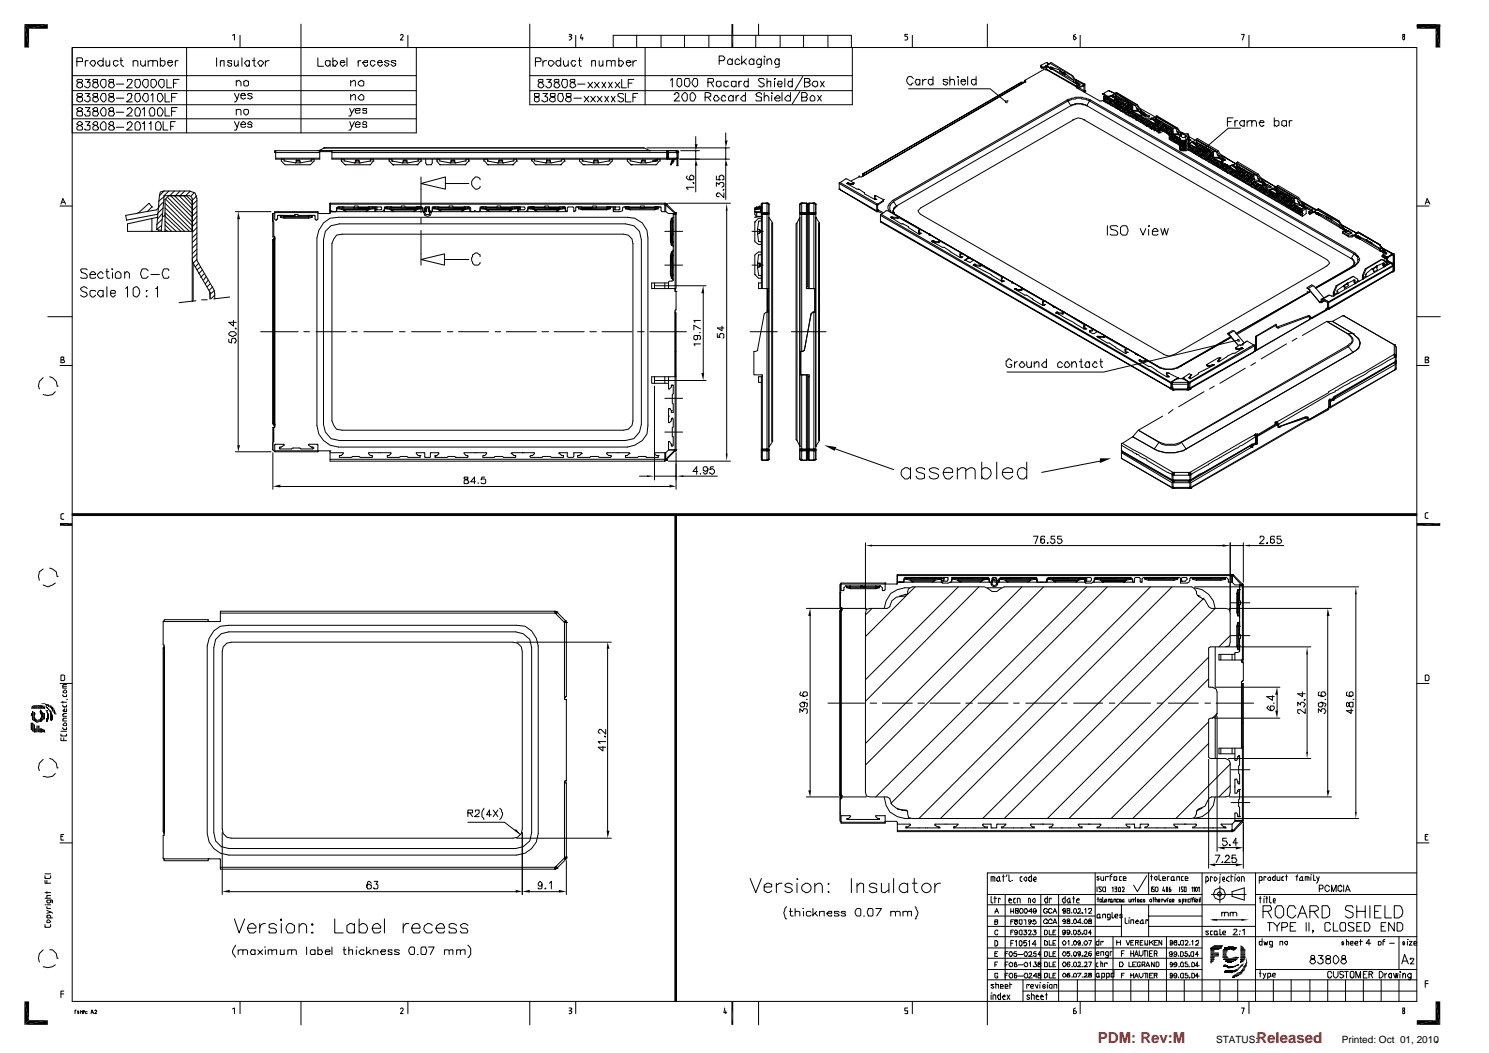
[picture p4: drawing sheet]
<svg xmlns="http://www.w3.org/2000/svg" width="420mm" height="297mm" viewBox="0 0 420 297" stroke-linecap="round" stroke-linejoin="round" font-family="sans-serif">
<defs><g id="words">
<g font-size="4.2" fill="#f00">
<text x="309.8" y="294.2">PDM: Rev:M</text>
<text x="354.5" y="294.2">Released</text>
<text x="404.9" y="294.2">.</text>
</g>
<g font-size="2.8">
<text x="343.1" y="294.2">STATUS:</text>
<text x="378.6" y="294.2">Printed: Oct 01, 2010</text>
</g>
</g></defs>
<g fill="none" stroke="#000" stroke-width=".28">
<path d="M20.4 13.4h379.4v269.1h-379.4zM21.7 17.4h1.6v-.8l-.3-.3h-1.3v2.4M24.1 17.1v1.6M24.9 17.1h-.6l-.2 .5M25.4 17.6l.5-.5h.8l.3 .8-.5 .8h-.3l-.8-.8zM29.1 17.4l-.3-.3h-.8l-.5 .5v.3l.8 .8h.3l.5-.5M29.1 16.3v2.4M29.9 17.1v1.3l.3 .3h.2l.6-.5M31 17.1v1.6M33.3 17.4l-.2-.3h-.8l-.3 .3v.8l.5 .5h.3l.5-.5M33.9 17.1h.8M34.1 16.3v1.9l.6 .5h.2"/>
<path d="M37.6 17.4l.2-.3h.8l.3 .3v1.3M37.6 17.1v1.6M39.7 17.1v1.1l.5 .5h.3l.5-.5M41 17.1v1.6M41.8 17.4l.5-.3h.8v1.6M41.8 17.1v1.6M43.1 17.4l.3-.3h.8l.2 .3v1.3M45.2 17.4l.3-.3h.8l.3 .3v.8l-.6 .5h-.2l-.6-.5M45.2 16.3v2.4M47.4 17.6h1.3l-.3-.5h-.8l-.2 .3v.8l.5 .5h.3l.5-.5M49.5 17.1v1.6M50.3 17.1h-.6l-.2 .5"/>
<path d="M52.7 13.4v24.1M61.1 16.3v2.4M62.2 17.6l.2-.5h.8v1.6M62.2 17.1v1.6M65.4 17.4v-.3h-1.1v.5l1.1 .3v.5l-.3 .3h-.5l-.3-.5M65.6 10l.5-.3v1.6M66.1 17.1v1.3l.3 .3h.3l.5-.5M67.2 17.1v1.6M67.7 10v3.4M68.3 16.3v2.4M70.4 17.4l-.3-.3h-.5l-.5 .5 .5 1.1h.5l.3-.5M70.4 17.1v1.6"/>
<path d="M71.2 17.1h.8M71.7 16.3v2.1l.5 .3M72.8 17.6l.5-.5h.5l.5 .5v.3l-.5 .5v.3h-.5zM74.9 17.1v1.6M75.9 17.1h-.5l-.5 .5M84.9 6.8v30.7M89.7 16.3v2.4h1.6M93.1 17.4l-.2-.3h-.8l-.3 .3v.8l.5 .5h.3l.5-.5M93.1 17.1v1.6M93.9 17.4l.3-.3h.5l.5 .5-.5 1.1h-.5l-.3-.5M93.9 16.3v2.4M96 17.6h1.4l-.3-.5h-.8l-.3 .3v.8l.6 .5h.2l.6-.5"/>
<path d="M97.9 16.3v2.4M101.1 17.1v1.6M101.9 17.1h-.6l-.2 .5M102.4 17.6h1.3v-.5h-.8l-.5 .5 .5 1.1h.6l.2-.5M105.8 17.4l-.2-.3h-.8l-.3 .3v.8l.5 .5h.3l.5-.5M106.6 17.6h1.3l-.2-.5h-.8l-.3 .3v.8l.6 .5h.2l.5-.5M109.8 17.4l-.3-.3h-.8l-.2 .3 1.3 .8-.5 .5h-.3l-.5-.5M111.7 17.4v-.3h-1.1l-.3 .3 .3 .2 1.1 .3v.5l-.8 .3-.6-.5M113 10l.2-.3 .6 .3-.8 1.3h.8M115.1 10v3.4M117.5 13.4v24.1h-97.1v-24.1h161.9M149.5 6.8v22.7h91v-16.1"/>
<path d="M151.1 17.4h1.3l.3-.3v-.5h-.3v-.3h-1.3v2.4M153.2 17.1v1.6M154.3 17.1a.84 .84 0 0 0-1.1 .5M154.8 17.4l.2-.3h.8l.6 .5v.3l-.8 .8h-.3l-.5-.5zM158.2 17.4l-.2-.3h-.8l-.3 .3v.8l.5 .5h.3l.5-.5M158.2 16.3v2.4M159 17.1v1.1l.3 .5h.5l.5-.5M160.3 17.1v1.6M160.6 10.2h.3l.5 .6-.5 .5h-.3M160.6 9.7h.5l.3 .3-.5 .2M162.5 17.4l-.3-.3h-.8l-.3 .5 .6 1.1h.5l.3-.5M162.5 10v3.4"/>
<path d="M163.2 17.1h.8M163.5 16.3v2.1l.5 .3M164 9.7l-.2 1.1h.8M164.3 10.5v.8M167 17.4l.2-.3h.8v1.6M167 17.1v1.6M169.1 17.1v1.3l.2 .3h.3l.5-.5M170.1 17.1v1.6M171.2 17.4l.2-.3h.8l.3 .3v1.3M171.2 17.1v1.6M172.5 17.4l.3-.3h.8v1.6M173 13.4v-3.4h67.2v3.4"/>
<path d="M174.6 17.4v-.3h.8l.5 .5-.5 1.1h-.5l-.3-.5M174.6 16.3v2.4M176.7 17.6h1.4l-.3-.5h-.8l-.3 .3v.8l.6 .5h.2l.6-.5M178.6 17.1v1.6M179.7 17.1h-.6l-.5 .5M179.7 10v3.4M182 13.4v16.1M186.5 10v3.4M193.1 10v3.4M200 10v3.4M202.9 17.1h1.4l.2-.8-.5-.5h-1.1v2.4M206.6 17.1l-.5-.5h-.3l-.5 .5v.8l.3 .3h.8l.2-.3"/>
<path d="M206.6 16.6v1.6M208.8 17.1l-.6-.5h-.2l-.6 .5v.8l.3 .3h.8l.3-.3M209.3 15.8v2.4M209.8 17.4l.8 .8M210.6 16.6l-1.3 1.3M212.7 17.1l-.5-.5h-.3l-.5 .5v.8l.3 .3h.8l.2-.3M212.7 16.6v1.6M213.3 10v3.4M214 6.8v3.2M214.8 16.6v1.8l-.2 .6h-.8M214.8 17.1l-.5-.5h-.3l-.5 .5v.8l.3 .3h.8l.2-.3M215.6 15.8l.3 .3h-.3z"/>
<path d="M215.6 16.6v1.6M216.4 17.1l.6-.5h.5l.3 .5v1.1M216.4 16.6v1.6M219.9 16.6v2.1l-.3 .3h-.8M219.9 17.1l-.3-.5h-.5l-.6 .8 .3 .8h.8l.3-.3M220.1 10v3.4M226.7 10v3.4M233.6 10v3.4M256.1 9.7h-.8v.5h.6l.2 .3v.5l-.2 .3h-.6M257.4 10v3.4M278.6 6.8v6.6M293.7 18.7v.3z"/>
<path d="M293.7 18.4h.3M293.7 18.4v.3M293.7 18.7h.3M293.7 18.7l.5 .3M294 19.2h.5M294 19h-.3l.3 .2M294.2 19h.3M294.2 19l-.2 .2M294.5 19v.2M295 19.5v.3h.3v-.3M295 18.7v-.3h.5l.3 .6M295 19v-.3h.5v.3h.3"/>
<path d="M295 19.5l8.7 5h.6M295 19.5l-5.8 3.2h.3M295 19l-.5 .2M295 18.7l-.5 .3M295 18.7v.3M295.3 17.6h.2l.6 .6zM295.3 17.6l-1.6 .8M295.3 19.5l8.4 4.8M295.3 19.5h.2M295.3 18.7v.8M295.8 19h.3M296.3 19.2v.3h.3"/>
<path d="M296.3 19.2l-.5-.2 .8 .5M296.3 19.2h.8M296.6 17.6l-1.1 .8 .3 .6M296.6 17.6l-.3 .3 6.1 3.4M296.6 17.6l6.1 3.7M296.6 19.2l6.3 3.5M296.6 19h-.3v.2M296.6 19.5h.5M296.6 19v.5M296.6 19l2.4 .8v.2M296.9 19.2v.3l6 3.7M303.5 9.7l-.6 .3v1l.3 .3 .5-.5-.5-.6h-.3"/>
<path d="M304.8 10v3.4M350.3 9.7h.8l-.5 1.6M352.4 10v3.4M395.8 10.5l.3-.3 .2 .3v.5l-.2 .3-.3-.3zM395.8 9.7h.5v.5h-.5zM399.8 7.3h6.6M20.4 21.3h97.1M20.4 25.6h97.1M20.4 29.5h97.1M20.4 33.5h97.1M21.7 30.6v.3l.5 .5h.8l.3 .3v.8l-.3 .2h-1l-.3-.2v-.8l.3-.3h.8l.5-.5v-.3l-.5-.3zM22 26.4l-.3 .5 1.6 .8v.8l-.5 .3-1.1-.3v-.8l.3-.3 1-.2 .3-.6-.3-.2z"/>
<path d="M22 22.4l-.3 .5 1.6 .8v.8l-.5 .3-1.1-.3v-.8l.8-.5h.5l.3-.5-.3-.3zM22.2 34.3l-.5 .5v.3l1.6 .8v.5l-.3 .3h-1l-.3-.3v-.5l.3-.3 1.3-.5v-.3l-.5-.5zM24.1 30.3h1.3l-.8 1.1h.8v1.1l-.3 .2h-1l-.3-.5M24.1 34.3h1.3l-.8 1.1h.8v1l-.3 .3h-1v-.3h-.3M24.1 26.4h1.3l-.8 .8h.5l.3 .2v1.1l-.8 .3-.8-.6M24.1 22.4h1.3l-.8 .8h.8v1.1l-.5 .5-1.1-.5M26.2 30.6v.3l.5 .5h.8l.3 .5-.3 .8h-1l-.3-.2v-.8l.3-.3h.8l.2-.3v-.5l-.2-.3zM26.5 26.4l-.3 .5 .8 .5h.5l.3 .6v.2l-.5 .6-1.1-.3v-.8l.3-.3 1-.2v-.8zM26.5 22.4l-.3 .5 .3 .3 1 .3 .3 .5v.3l-.5 .5-1.1-.3v-.8l.5-.5h.8v-.8zM26.7 34.3l-.5 .5v.3l1.6 .8v.5h-.3v.3h-1l-.3-.3v-.5l.5-.5h.6l.2-.3v-.5l-.2-.3zM28.8 26.4h.8l.3 .5v1.3l-.5 .6a1.38 1.38 0 0 1-1.1-1.4zM28.8 22.4h.8l.3 .3v1.6l-.5 .5a1.33 1.33 0 0 1-1.1-1 1.33 1.33 0 0 1 .5-1.4z"/>
<path d="M29.1 30.3h.3l.5 .6v1.3l-.3 .5h-.8l-.5-1 .3-.8zM29.1 34.3h.3l.5 .5v1.6l-.3 .3h-.8a1.38 1.38 0 0 1 .3-2.4zM30.7 30.6v.3l.5 .5h.8l.3 .5-.3 .8h-1l-.3-.2v-.8l.3-.3h.7l.3-.3v-.5l-.3-.3zM31 26.4l-.3 .5 .8 .5h.5l.3 .6v.2l-.6 .6-1-.3v-.8l.3-.3 1-.2v-.8zM31 22.4l-.3 .5 .3 .3 1 .3 .3 .5v.3l-.6 .5-1-.3v-.8l.5-.5h.8v-.8zM31.2 34.3l-.5 .5v.3l1.6 .8v.5h-.3v.3h-1l-.3-.3v-.5l.5-.5h.5l.3-.3v-.5l-.3-.3zM32.8 31.7h2.1M32.8 35.9h2.1M32.8 27.7h2.1M32.8 23.7h2.1M36 30.9v-.3l.8-.3 .5 .6v.2l-.3 .6-1.3 1h1.6M36 35.1v-.5l.5-.3h.3l.5 .5-.3 .8-1.3 1.1h1.6"/>
<path d="M36 26.9l.2-.5h.8l.3 .5-.3 .3v.5l-1.3 1.1h1.6M36 22.9v-.5h1l.3 .3-.3 .8-1.3 1.3h1.6M38.4 26.4h1v.5a1.17 1.17 0 0 1-.5 1.9h-.3l-.5-.6v-1.3zM38.4 22.4h1a1.64 1.64 0 0 1-.5 2.4h-.3l-.5-.5v-1.6zM38.6 30.3l.8 .3a1.32 1.32 0 0 1 0 1.6v.5h-1l-.3-.5v-1.3zM38.6 34.3l.8 .3a2.13 2.13 0 0 1 0 2.1h-1l-.3-.3v-1.6zM40.2 30.9l.5-.6v2.4M40.2 34.8h.3l.2-.5v2.4M40.7 26.4h.8l.3 .5v1.3l-.5 .6a1.38 1.38 0 0 1-1.1-1.4zM40.7 22.4h.8l.3 .3v1.6l-.5 .5a1.33 1.33 0 0 1-1.1-1 1.33 1.33 0 0 1 .5-1.4zM42.1 34.8h.2l.3-.5v2.4M42.3 30.6l.8-.3 .6 .6v1.3l-.3 .5h-1.1v-.5a1.32 1.32 0 0 1 0-1.6z"/>
<path d="M42.6 26.9l.5-.5v2.4M42.9 22.4h.8a1.33 1.33 0 0 1 .5 1.4 1.33 1.33 0 0 1-1.1 1l-.5-.5v-1.6zM44.4 34.3l.8 .3a2.13 2.13 0 0 1 0 2.1h-1l-.3-.3v-1.6zM44.7 26.4h.8l.5 1a1.38 1.38 0 0 1-1 1.4l-.6-.6v-1.3zM45 30.3a1.38 1.38 0 0 1 1 1.4l-.5 1h-.8l-.3-.5v-1.3zM45 22.7a.94 .94 0 0 1 1.3 0v1.6l-.5 .5a1.36 1.36 0 0 1-.8-2.1zM46 34.3v2.4h1.4M46.6 30.3v2.4h1.3M46.6 26.4v2.4h1.3M47.1 22.4v2.4h1.3M48.2 35.6h.7M48.4 31.4h1.1"/>
<path d="M48.4 27.4h1.1M48.9 23.5h.8M49.5 34.3h-1.3v2.4M50 30.3h-1.6v2.4M50 26.4h-1.6v2.4M50.5 22.4h-1.6v2.4M66.1 26.4l.8 1.6 .6-1.6M66.1 34.3l.8 1.6 .6-1.6M66.7 23.2l.5-.5h.3l.5 .5v1.1M66.7 31.1l.2-.2h.8l.3 .2v1.4M66.7 22.7v1.6M66.7 30.9v1.6"/>
<path d="M66.9 28l-.5 .8h-.3M66.9 35.9l-.2 .8h-.6M68 26.9h1.3l-.2-.5h-.8l-.3 .2v1.1l.5 .3 .8-.3M68 35.1h1.3v-.3l-.5-.5h-.3l-.5 .5v.8l.3 .3h.8l.2-.3M68.8 22.9l.5-.2 .8 .2v1.1l-.3 .3h-.7l-.3-.3zM68.8 31.1a.94 .94 0 0 1 1.3 0v.8l-.5 .6h-.3l-.5-.6zM71.2 26.6l-.3-.2h-.8l-.3 .2 1.1 .6 .3 .5-.6 .3-.8-.3M71.2 34.8l-.6-.5h-.2l-.6 .5 .3 .3h.8l.3 .5-.3 .3h-.8l-.3-.3M98.7 34.3l.5 1.6 .8-1.6M98.7 30.6l.5 1.3 .8-1.3M99 23.2l1-.5 .3 .2v1.4M99 27.2l1-.6 .3 .3v1.3"/>
<path d="M99 22.7v1.6M99 26.6v1.6M99.2 35.9l-.2 .8h-.6M99.2 31.9l-.2 .8h-.6M100.3 35.1h1.3v-.5l-.5-.3h-.3l-.5 .5v.8l.2 .3h.8l.3-.3M100.3 31.1h1.3v-.5h-1.1l-.2 .3v.8l.2 .2h.8l.3-.2M101.1 27.4l.8-.8h.2l.6 .6v.8l-.3 .2h-.8l-.5-.5zM101.3 22.9l.6-.2 .8 .2v1.1l-.3 .3h-.8l-.5-.6zM103.5 34.8l-.3-.5h-.5l-.3 .3v.5h.8l.3 .3v.5h-1.1v-.3M103.5 30.9v-.3h-1.1v.5h.8l.3 .3v.5h-1.1v-.2M149.5 21.3h91M149.5 25.6h91"/>
<path d="M150.8 26.4v.8l1.1 .2 .2 .3v.8l-.5 .3-.8-.3v-.8l.3-.3 1-.2v-.8zM152.1 22.4l-.2 .5 .2 .3h.6l.8 .8v.3l-.6 .5-1-.3v-.8l.5-.5h.8v-.8zM153.2 26.4h1.3l-.8 .8 .8 .2v1.1l-1 .3-.6-.3v-.3M154.3 22.4h1.3l-.8 .8h.5l.3 .3v.8l-.6 .5h-.5l-.5-.5M155.3 26.4v.8l1.1 .2 .2 .3v.8a1.02 1.02 0 0 1-1.6-.3 1.42 1.42 0 0 1 1.6-1v-.8zM156.6 22.4l-.2 .5 .2 .3h.6l.8 .8v.3l-.6 .5-1-.3v-.8l.5-.5h.8v-.8zM157.7 26.4h1v.5a1.17 1.17 0 0 1-.5 1.9l-.8-.6v-1.3zM158.7 22.4h1.1l.3 .3v1.6l-.6 .5-.8-.3a2.13 2.13 0 0 1 0-2.1zM159.8 26.4v.8l1.1 .2 .2 .3v.8a1.02 1.02 0 0 1-1.6-.3 1.42 1.42 0 0 1 1.6-1v-.8zM161.1 22.4l-.2 .5 .2 .3h.6l.8 .8-.3 .5-.5 .3-.8-.3v-.8l.5-.5h.8v-.8zM161.9 27.7h2.1M163 23.7h2.1"/>
<path d="M164.8 27.2l1.4 1.6M165.9 23.2l1.3 1.6M166.2 27.2l-1.4 1.6M166.7 27.2l1.3 1.6M167.2 23.2l-1.3 1.6M167.7 23.2l1.4 1.6M168 27.2l-1.3 1.6M168.5 27.2l1.4 1.6M169.1 23.2l-1.4 1.6M169.9 23.2l1 1.6M169.9 27.2l-1.4 1.6M170.7 27.2l1 1.6"/>
<path d="M170.9 23.2l-1 1.6M171.7 23.2l1.1 1.6M171.7 27.2l-1 1.6M172.5 27.2l1.1 1.6M172.8 23.2l-1.1 1.6M173.6 23.2l1.3 1.6M173.6 27.2l-1.1 1.6M174.9 23.2l-1.3 1.6M175.4 22.4v2.4h1.3M175.9 26.6l-.2-.2h-1.1l-.2 .2v.6l1.5 .8v.5l-.5 .3-1-.3M176.5 26.4v2.4h1.6M177.3 23.5h1"/>
<path d="M178.6 27.4h.8M178.9 22.4h-1.6v2.4M179.9 26.4h-1.3v2.4M189.2 22.7l.5-.6v2.4M190.5 26.6h-.3l.6-.5h.5v.3h.3v.8l-1.4 1.3h1.6M191.3 22.1h.8l.3 .6v1.3l-.6 .5h-.2l-.6-.5v-1.3zM192.6 26.6l.5-.5h.3l.5 .5v1.4l-.2 .5h-.8l-.5-1.1zM193.4 22.1h1.1v.6a1.17 1.17 0 0 1-.6 1.8l-.8-.5v-1.3zM194.7 26.6l.6-.5a1.38 1.38 0 0 1 1 1.3l-.5 1.1h-.8l-.3-.5zM195.8 22.1h.8l.2 .6v1.3l-.5 .5a1.38 1.38 0 0 1-1-1.3zM196.3 38.5v2.2M199 27.4h1l.6-.2v-.8l-.6-.3h-1v2.4"/>
<path d="M199.8 23.2h1.3l.2-.3v-.5l-.2-.3h-1.3v2.4M199.8 27.4l.8 1.1M200.6 23.2l.7 1.3M201.6 27.2l.3-.3h.5l.5 1.1-.5 .5h-.8l-.3-.5zM202.1 23.2a.94 .94 0 0 1 1.4 0v1.1l-.6 .2-.8-.2zM204.8 27.4l-.3-.5h-.5l-.5 .8 .2 .8h.8l.3-.3M204.8 37.5v2.1M205.6 23.2l-.3-.3h-.8l-.2 .3v1.1l.5 .2 .8-.2M206.9 27.4l-.5-.5h-.3l-.5 .5v.8l.2 .3h.8l.3-.3M206.9 26.9v1.6M207.7 23.2l-.3-.3h-.8l-.2 .3v1.1l.5 .2 .8-.2M207.7 22.9v1.6"/>
<path d="M207.7 26.9v1.6M208.5 26.9l-.5 .3-.3 .5M208.5 22.9v1.6M209.3 22.9h-.5l-.3 .3v.5M210.3 27.4v-.2l-.5-.3-.8 .8v.3l.5 .5h.8v-.3M210.3 26.1v2.4M211.1 23.2l-.2-.3h-.8l-.3 .8 .5 .8h.6v-.2h.2M211.1 22.1v2.4M214.8 26.6v-.2a1.02 1.02 0 0 0-1.5 .2l.2 .6 1.3 .2v1.1h-1.3l-.2-.3M215.6 27.4l.6-.5h.2l.6 .5v1.1M215.6 22.4l-.2-.3h-1.1l-.3 .3a1.38 1.38 0 0 0 1.4 1.1l.2 .2v.6l-.5 .2-1.1-.2M215.6 26.1v2.4"/>
<path d="M216.4 23.5l.3-.6h.8v1.6M216.4 22.1v2.4M217.8 26.1l.2 .3h-.2zM217.8 26.9v1.6M218.5 22.1h.3l-.3 .3zM218.5 27.7h1.6v-.3l-.5-.5h-.3l-.8 .8v.3l.6 .5h.8l.2-.3M218.5 22.9v1.6M219.3 23.7h1.4v-.5l-.3-.3h-.8l-.3 .8 .6 .8h.5v-.2h.3M220.7 26.1v2.4M221.5 22.1v2.4M223 27.4l-.5-.5h-.3l-.7 .8v.3l.5 .5h.8l.2-.3M223 26.1v2.4"/>
<path d="M223.6 23.2l-.3-.3h-.8l-.3 .8 .6 .8h.5v-.2h.3M223.6 22.1v2.4M225.7 25.8l-2.1 3.5M226.2 27.4h1.1l.5-.5v-.3l-.5-.5h-1.1v2.4h1.3l.3-.8-.5-.3M226.5 21.6l-2.1 3.7M227 23.2h1.3v-.3h.3l-.3-.8h-1.3v2.4h.8l.8-.5-.3-.5-.5-.3M228.6 27.4l.5-.5h.3l.5 .5v.8l-.2 .3h-.8l-.3-.3zM229.4 23.2a.94 .94 0 0 1 1.3 0v1.1l-.5 .2-.8-.2-.3-.6zM230.7 26.9l1.1 1.6M231.5 22.9l1.1 1.6M231.8 26.9l-1.1 1.6M232.6 22.9l-1.1 1.6"/>
<path d="M256.4 25h23l4.5 3.8M257.7 22.1l-.5-.5h-.8l-.5 .8a1.36 1.36 0 0 0 1.3 1.6v-.3l.5-.2M259.6 22.7l-.3-.3h-.8l-.3 .5 .6 1.1h.5l.3-.5M259.6 22.4v1.6M260.3 22.4v1.6M261.4 22.4h-.5l-.6 .5M263.3 22.7l-.3-.3h-.8l-.3 .3v.8l.6 .5h.2l.6-.5M263.3 21.6v2.4M267.5 22.7l-.3-.3h-1v.5l1 .3 .3 .3-.5 .5-.8-.3v-.2M268 22.9l.3-.5h.8l.2 .5v1.1M268 21.6v2.4M270.1 21.6h.3v.3z"/>
<path d="M270.4 22.4v1.6M271.2 22.9h1.3l-.2-.5h-.8l-.3 .3v.8l.5 .5h.3l.5-.5M273 21.6v2.4M275.4 22.7l-.2-.3h-.8l-.3 .3v.8l.5 .5h.3l.5-.5M275.4 21.6v2.4M283.6 28.8h.3v.2M283.6 28.5h.3M284.2 28.5h.2M284.2 28.8v.2M288.4 23.2l-45 25.9 44.7-25.9h.8M288.9 23.2l-45.5 26.5M288.9 23.2h.6"/>
<path d="M289.2 22.9v.3l-46 26.7h-.6v-.2h-.2v.2l-2.2 1.1M289.2 22.7v.2h.3l-.3 .3zM299 20h.2M299 20l1.3 .5M299.2 20l.3 .5 1.1 .6v-.3h-.6M299.2 20l.8 .8M300 20.5v.3l.3-.3M300 20.5v.3M300 20.5h.3M300.3 20.5l2.6 2.2M301.1 28.2l2.4-.8h1.8l2.4 .8M301.1 28.2h.3v.3"/>
<path d="M301.1 28.2l-49.2 28.3M301.4 28.5l1-.5h1.1l.2-.3h1.4l.2 .3h1.1l.3 .2h.5v.3l74.9 43.1M301.4 28.5l-49.3 28.3M301.4 28.5l.8 1.3M302.2 29.8l.5-.3h.8v-.2h1.8v.2h.8l.6 .3M302.2 29.8l1-.5h2.4l1.1 .5M302.2 29.8h.2M302.4 21.3h.3M302.4 21.3l1.1 1.6M302.7 33.8h.2a2.25 2.25 0 0 1 3 0h.2M302.7 21.3l1 1.6M302.9 33.8l-43.1 24.8-.8 .8 .8 1.1 68.5 39.4a2.65 2.65 0 0 0 3.2 0l42.9-24.8 .8-.8-.8-1.1-68.5-39.4"/>
<path d="M302.9 23.2h.3M302.9 22.7v.5M303.5 22.9h.2M303.5 22.9l.2 .6M303.7 23.5l.3-.3v.3zM303.7 23.5l-.8-.3 .8 .5M303.7 23.7h.6v.3M303.7 23.5h.6v.5M303.7 23.5v.2M303.7 24.3v.5h.3M303.7 24.3h.3M303.7 22.9l.8 .8"/>
<path d="M304 24.8l.3 .2v-.2h.2l1.4 .8h.5M304.3 25l6.1 3.5 1-.3 .8-.8 .3 .3-1.1 .8M304.3 24l-.6 .3M304.3 24h.5M304.5 24.5h-.5v.3M304.5 23.7h.3M304.5 23.7v.3M305.9 24v1.8h.5M305.9 24l-1.4 .5M306.1 24l-1.8 .8 .2-.3M306.1 23.7h-.2v.3M306.1 23.7l-2.6-1.3 2.4 1.6"/>
<path d="M306.1 23.7v2.1M306.7 29.8l74.6 43.1zM306.7 29.8h.2M307.7 28.2h-.3l-.7 1.6M307.7 28.2l74.6 43.1 1.3 1.6-.2 1.1-1.1 1.1M311.4 26.4v.2l1.1 .8M311.4 28.5h.3M311.4 27.2h.3M311.4 27.2l.3 .2M311.4 28.5l15.9 9M311.4 27.2l1.3 .5M311.7 26.9l-.3 .3v1.3"/>
<path d="M311.7 26.4h-.6v.2h.6M311.7 28.2l.5 .6M311.9 27.4l-.5 .3 .5 .5M311.9 27.7l.8 .5M312.2 28.5l.5 .5M312.5 27.2h.5M312.5 27.4h.2M312.5 27.2v.2M312.5 27.2h.2M312.7 25.6l-1.3 .8 1.1 .8M312.7 25.6l1.9 .8zM312.7 27.7l.3 .3"/>
<path d="M312.7 28l.6 .5M312.7 27.4l1.9 1.1v-1.1M312.7 27.4v.3M313 27.2v.2l-1.3 1.4M313 28.8l.5 .5M313.3 28.2l.5 .6M313.5 27.2h.6M313.5 26.9h.8M313.5 27.2l1.1 .5-.5-.3v-.2M313.5 28l-1 1v.3M313.5 29l.6 .5M313.5 26.9v.3"/>
<path d="M313.5 26.9l-.5 .3M313.8 29.5l.5 .6 2.1-2.1h.3l-2.1 2.3M313.8 28l-1.1 1.3M313.8 28.2l-.5-.5-1.4 1.3M313.8 27.2l-1.1 .2M314.1 28.2l-1.1 1.1M314.1 27.2h.2M314.1 28.5l.5 .5M314.3 29l.6 .5M314.6 28.2h-.3l-1 1.3M314.6 28.2l.5 .3M314.6 28.8l.5 .5"/>
<path d="M314.6 29.8l.5 .5M314.9 26.9h.2M314.9 27.2l.2 .2M314.9 27.7l.5 .5M314.9 29.3l.5 .5M314.9 26.9l4.7 2.6M314.9 26.4l5.5 3.4M314.9 26.4v.5M314.9 26.9l-.3 1.3M314.9 26.4l-.3 1M315.1 26.1l-1 .5v.6l.5 .2M315.1 27.2l-.2 .2"/>
<path d="M315.1 28.2l.5 .6M315.1 30.1l.5 .5M315.1 26.1h-.2l5.8 3.4M315.1 26.1l5.8 3.4M315.4 27.4l.5 .3-2.1 2.1M315.4 27.2l-.5 .8h.2M315.4 29l.5 .5M315.6 27.4l-2.1 2.4-.2-.5M315.6 27.7l.6 .5M315.6 28.5l.6 .5M315.6 29.5l.6 .6M315.6 30.1l.6 .5"/>
<path d="M315.9 29l.5 .5M316.2 27.7l-2.1 2.4M316.2 28l.5 .5M316.2 29.8l.5 .5M316.4 28.8l.6 .5M316.4 30.3l.6 .6M316.7 29.3l.5 .5M316.7 31.1l.5 .6M317 29l.5 .5M317 30.1l.5 .5M317 30.6l.5 .5M317.2 28.5l-2.1 2.1"/>
<path d="M317.2 29.5l.6 .6M317.2 31.4l.6 .5M317.5 28.8l-.5-.6-2.1 2.4M317.5 30.1l.5 .5M317.8 30.9l.5 .5M317.8 29l.5 .5M318 28.8l-2.4 2.1-.2-.3M318 29l-.5-.5-2.1 2.4M318 29.8l.6 .5M318 30.3l.6 .6M318 31.4l.6 .5M318.3 28.8l-2.4 2.3"/>
<path d="M318.3 31.1l.5 .6M318.3 29.3l.5 .5M318.6 29.3v-.3l-2.4 2.4M318.6 31.7l.5 .5M318.6 30.1l.5 .5M318.8 32.5l.6 .5 1-1.1 .5 .3-1 1M318.8 29.3l-2.4 2.1-.5-.5M318.8 30.6l.6 .5M319.1 29.5l.5 .6-2.1 2.1M319.1 29.3l-2.4 2.4M319.1 31.4l.5 .5M319.4 29.5l-2.4 2.2"/>
<path d="M319.4 31.9l.5 .6M319.4 32.5l.5 .7M319.4 30.9l.2 .2M319.4 30.1l.2 .5M319.6 31.4h1.6M319.6 29.5v1.9M319.6 31.1l-1.3 1.4M319.6 30.9l-1.6 1.6M319.6 30.3l-1.8 1.9-.3-.3M319.6 29.5l-2.4 2.4M319.6 31.4l.5 .5M319.6 31.1h1.6"/>
<path d="M319.6 29.5l.8 .3M319.6 31.4l2.1 1.3M319.9 31.4l-1.3 1.3-.6-.5M319.9 32.2l.5 .5M320.1 31.7l-1.3 1.3M320.1 32.7l.6 .5M320.4 32.5l.8 .5M320.4 33.5l.3 .5M320.4 29.8l.8 1.6M320.7 29.5h.2M320.7 31.9l-1.1 1.3h.3M320.7 33l.5 .5"/>
<path d="M320.7 30.3l.5 .6M320.7 29.5l1 1.6M320.9 29.5l1.1 1.6M320.9 30.9h.3M321.2 32.2l-1.1 1.3M321.2 32.5l.5 .5M321.2 31.4l.8 .3M321.2 30.9v.5M321.5 33.2l.5 .6-.5 .5-.6-.5M321.7 30.6l4.3 2.4zM321.7 32.7v.8l.6 .3M321.7 33.2l-.8 .8"/>
<path d="M321.7 32.5h-.2l-1.1 1.3M321.7 33.8l.6 .5M321.7 32.7l.3 .3M321.7 31.1h.3M321.7 31.1l.3 .6M322 31.4v.3zM322 31.9h.5M322 31.9l-.8-.5 1.1 .8M322 33l1.3 .8v-.3M322 32.5l.3-.3 1 .8M322 31.7h.8M322 31.4h.3"/>
<path d="M322 31.1v.3M322 31.7v.2M322 32.5v.5M322 32.5l-1.3 1.3M322 32.5h.3M322 31.4l.5 .3M322 31.4l.3 .3M322 31.9h.3M322 32.7l1.3 .8M322.3 33.8v-.6l-1.1 .8M322.3 32.2h.5v.3M322.3 33.2v.3"/>
<path d="M322.3 34l.5 .6M322.3 33.2h.2M322.3 33.8l.2 .2M322.3 33.2l1.8 1.1M322.3 32.2l.5 .5M322.5 31.7v.2h.3M322.5 31.9v.3h.3M322.5 33.5l-.8 1.1M322.5 32.5h.3M322.5 31.7v.2M322.8 32.5h.3zM322.8 32.5v.2l.3-.2 .2 .5"/>
<path d="M322.8 31.9l.3 .6-.3-.3M322.8 34.3l.8 .5M322.8 31.9h.3M322.8 32.2h.5l1.1 .5M322.8 31.9v.3M322.8 32.5l.5 .2M323.1 33.8l-.8 1M323.1 32.5l1 .5M323.3 33.8h.8M323.3 33h.8M323.3 33.5h1.3M323.3 34.3l-.5-.5-.8 .8"/>
<path d="M323.6 34.6l.5 .5M323.8 34l-1 1.1-.3-.3 1.1-.8 .2 .3M323.8 35.1l.6 .5M324.1 34v.3M324.1 34.8l.5 .6M324.1 34.3l.5 .3M324.1 34l1.9 1.1M324.4 34l-1.3 1.4M324.4 32.7v.3h-.3M324.4 35.4l.5 .5M324.4 32.7v.3M324.6 33.5v.3"/>
<path d="M324.9 33.5l1.1 .8v.8v-.3M324.9 33.5l-.8 .5M324.9 33.5h.5v.3M324.9 33.5v-.3h.5v.3M324.9 34.3l-1.3 1.3-.5-.8M324.9 34.8l.5 .8M324.9 33.5v.3M324.9 33.2l-.3 .3M325.2 34.8l-.6-.5-1.3 1.1M325.2 34.6l-1.4 1M325.2 35.6l.5 .6M325.4 33.2h.3z"/>
<path d="M325.4 33.2v.6l.6 .2-.6-.2M325.4 33.5h.3M325.4 34.6l-1.3 1.3M325.4 36.7l2.4-2.4 .3 .3-2.4 2.4M325.4 36.2l.6 .5M325.4 35.1l.6 .5M325.4 33.5v.3M325.7 35.9l.5 .5M326 35.1l-.3-.3-1.3 1.4M326 36.4l.5 .6M326 34.8l.5 .6M326.2 34.3l.6-.5 .5 .5"/>
<path d="M326.2 35.4l.6 .5M326.2 34.6h.3M326.2 33.5l4.8 2.7M326.2 33l5.6 3.2M326.2 33l-.2 1.8M326.2 33.5l-.2 1.3M326.2 33v.5M326.5 33.5l-.3 .3 .6 .5M326.5 36.7l.5 .5M326.5 36.2l.5 .5M326.5 34.8l.5 .8M326.5 34.3l.5 .5"/>
<path d="M326.5 32.7h-.3l5.9 3.5M326.5 32.7l-.8 .5M326.5 32.7l5.8 3.5M326.8 37.2l2.1-2.1 .8 .5-1.4 1.4-1 .5M326.8 35.6l.5 .6M327 34l-1 .8M327 36.2l.6 .5M327 34.6l.6 .5M327.3 37.2l-.5 .3M327.3 34l-2.4 2.4-.3-.2 1.4-1.1M327.3 35.1l.5 .5M327.6 34.3l-2.4 2.1"/>
<path d="M327.6 35.9l.5 .5M327.8 36.7h-.5v.8M327.8 35.4l.5 .5M327.8 34.8l.5 .6M327.8 36.7l1.6 1M327.8 36.7l-.5 .3M328.1 36.2l.5 .5M328.3 36.7l.6 .5 1.3-1.3-.3-.3-1.3 1.6M328.6 34.8l-2.1 2.4M328.6 35.6l.5 .6M328.9 35.6l-.6-.8-2.1 2.2M328.9 37l.8 .5"/>
<path d="M328.9 36.2l.5 .5M329.1 35.9l.6 .5M329.1 35.1l-1.3 1.6M329.4 37.7h.3l.2 .6v.5M329.4 35.4l-1.3 1.6-.3-.6M329.4 36.4l.5 .6M329.7 37.2l.5 .5M329.9 38.8l1.1-1.1h1.6l.8 .6-.6 .2v3.5M329.9 37.7l.6 .6M329.9 36.2l.6 .5M329.9 38.8v.5l2.9 1.6M330.2 38.5l.5 .6"/>
<path d="M330.2 37.5l.5 .5M330.2 36.7l.5 .5M330.5 35.9l-1.4 1.6h.3M330.5 36.2l.5 .5M330.5 38l.5 .5M330.7 36.2l-1.3 1.5M330.7 37l.3 .2-1.1 1.1M330.7 38.5l.6 .6M331 36.2v1.8M331 36.4l-1.3 1.3M331 37l-1.1 1M331 39.3l.5 .6"/>
<path d="M331 38l1.8 1.1M331 38h1.8M331 36.2h.8M331.3 38l-1.4 1.1M331.3 38.8l.8 .5M331.3 38.3l.5 .5M331.5 38.3l-1.3 1M331.5 39.6l.6 .5M331.8 36.2l.8 1.8v-.5M331.8 38.5l.5 .6M331.8 38.3l-1.3 1.3M332.1 37l.5 .2v.3"/>
<path d="M332.1 38.5l-1.4 1.1-.5-.5M332.1 39.1l.5 .5M332.1 36.2l1 1.5M332.1 36.2h.2M332.3 37.2l.3 .3M332.3 38.5l-1.3 1.4M332.3 39.9l.5 .5M332.3 36.2l1.1 1.5M332.6 38l.5 .3zM332.6 38.8l-1.3 1.3M332.6 39.3h.5l-.3 .6M332.8 38.8v.3l.6 .5h1l.3-.3v3.2"/>
<path d="M332.8 39.1l-1.3 1M332.8 39.9l-.7 .5-.3-.3M332.8 39.9l.6 .5M332.8 39.1h.3M333.1 39.9l-.3-.6-1 1.1M333.1 37.7h.3M333.1 37.7l.3 .6M333.4 38.3h-.3l.5 .5h.6l.2-.3M333.4 37.7v.3M333.4 39.6l.5 .5M333.6 39.6l-1.3 1.1M333.9 39.9l.5 .5"/>
<path d="M333.9 39.6l-1.3 1.3M334.2 38l-.6-.3-.2 .6M334.2 38l.5-.3h.5v.3M334.2 39.6h.2l-1.6 1.6 .3 .3M334.4 37.7l-1.3-.5 1.1 .8M334.4 38.5l.3 .8h.5M334.7 39.9l-1.9 2.1M335 39.6h-.3l-1.9 1.9M335 38.5l.2 .8M335.2 38l.3 .3v.5M335.2 38l-.8 .3 .6 .2h-.6M335.2 39.3v2.9"/>
<path d="M335.2 38l.3 .8M335.5 38.5l1.8 1.1zM335.5 38.5v1.6M335.5 39.3h.3M335.5 38.8l-.5 .3M335.8 39.3h.2v.3h-.5M335.8 39.3v.3M336.8 39.9v.5l.5 .3-.5-.3M337.1 39.6l-.3 .3zM337.6 39.6l5.6 3.2M337.9 39.1l-.3 .2 5.8 3.5M337.9 39.1l5.8 3.4"/>
<path d="M337.9 39.1l-.8 .5M346.3 34.3h1.1M347.9 33.2h-1.6v2.4M348.5 34v1.6M349.2 34h-.5l-.2 .6M350 36.2h-3.4l-7.4 6.3-.5-.5M351.1 34.3v-.3v1.6M351.1 34h-.8l-.5 .6 .2 .8 .6 .2 .5-.2M351.9 34.6l.5-.6h.8v1.6M351.9 34v1.6M353.2 34.6l.3-.6h.8l.2 .6v1M355.3 34.6h1.4l-.3-.6h-.8l-.3 .8 .6 .8h.5v-.2h.3"/>
<path d="M359.6 34.3l.2-.3h.8l.3 .3v1.1l-.5 .2-.8-.2M359.6 33.2v2.4M363 34.3l-.3-.3h-.8l-.2 .3v1.1l.5 .2 .8-.2M363 34v1.6M363.8 34v1.6M364.6 34h-.5l-.3 .6M16.9 58.1h3.5M17.2 57.6l.5-1.6 .8 1.6M17.5 57.1h.8M41.5 59.7l1.4-1.3-.8-1.1-2.9 2.7h-.3M42.9 58.4h.2M44.7 58.6l-.5 .6-8.7 1.6 .2 1.3 8.7-1.6"/>
<path d="M45 55.2l-.8 9.5M46 57.1l-1.3 1.3h.3M46 58.6l-1.6 1.6M46.3 53.9l-1.1 .3-.2 1M46.3 53.9h7.1l1.6 .5 .6 1.6v17.5l4.7 8.2 .3 1v1.6M46.3 55.2h7.1l.6 .3 .2 .5v29.1M46.3 55.5l-1.6 1.3M46.3 53.9l-1.3 1.3M46.3 55.2l-.8 9.8-1.3-.3M46.6 57.3l7.6 7.7M46.6 58.6l6.8 6.7M46.6 60l5.5 5.3"/>
<path d="M46.8 56.3l7.4 7.4M47.4 55.7l6.8 6.9 1.4-1.6M47.6 53.9l-1.3 1.3M47.6 55.2l-1 1.1v9M48.2 55.2l6 6.1M49.2 53.9l-1.3 1.3M49.2 55.2l5 5M50.5 55.2l3.7 3.7M50.8 53.9l-1.3 1.3M51.9 55.2l2.3 2.7 1.4-1.4M52.1 53.9l-1.3 1.3M52.7 55.2l1.5 1.6"/>
<path d="M53.7 53.9l-1.3 1.3M54.8 54.4l-.8 .8M55.6 59.7l-1.4 1.3M55.6 58.1l-1.4 1.3M55.6 55.2l-1.4 1.3M66.4 59.7h10.1M77.5 42.8v.2h.3l-.3-.5h113.8v4.2h-.3v-1.8M77.5 43h12.7M77.8 44.6h12.4M77.8 42.5v2.4h12.4v-2.4M79.4 44.9v.5l1 1.1h7.2l1-1.1v-.5M80.2 44.9v.5l3.1 .5"/>
<path d="M83.3 45.9h1.4M83.6 45.4h1.1M84.4 45.2l.3 .2v.5M84.4 45.2v.2M84.4 45.2h-.8v.5l-.3 .2M87.8 44.9v.5l-3.1 .5M87.8 45.4h.3M89.7 59.7h-12.2v2.1l.3 .3 .5-.3v-1h.3M89.7 59.7v2.1l-.3 .3-.5-.3v-1h-.3M89.7 60h-12.2l-.5 .2v6.7h.5M90.2 42.8h3.5M91.3 41.7h90.5"/>
<path d="M91.5 41.7l-1.8 .8M93.1 57.3v2.9M93.1 57.3v2.9h-3.1l-.3-.5M93.1 57.3h94.5v2.4M93.1 57.6h95.3M93.7 44.6h97.6h-.3v.3M93.7 42.5v2.4h97.3M93.7 59.4v.3M93.7 43h97.9M95 58.9l.2-.3h.6l1 .3v.3M95 59.4l-.3 .3M95.2 58.9h.6"/>
<path d="M95.8 58.4v.5M95.8 58.9l1 .3M96.3 45.4l1.1 1.1h7.1l.8-1.1M96.3 45.4h.3M96.3 44.9v.5M96.6 58.4v.2h7.6v-.2M96.8 59.2l.8 .5-.5-.5M96.8 59.2h7.2l-.5 .5M96.8 58.9h7.2M97.1 44.9v.5l2.9 .5M100 58.4h-4.8l-.2 .2v1.1M100 58.6v-.5h1.1v.5"/>
<path d="M100 45.9h1.6M100.3 45.4v.5h-.3M100.3 45.4h1M100.5 45.2h-.2v.2M100.5 45.2h.8v.2M100.5 45.2v.2M101.1 58.4h5v.8M101.1 45.2v.2M101.3 45.4v.5h.3M103.7 59.2l-.5 .5M104 58.9v.3l1-.3M104.5 45.4l-2.9 .5"/>
<path d="M104.5 45.4h.3M104.5 44.9v.5M105 58.6l1.1 .3M105 58.6h.6M105 58.9h.6M105 58.4v.5M105 58.6l-1 .3M105.3 44.9v.5M105.3 45.4h.3M106.4 58.4h-.6v1.3h-12.4v-.3h-.3M106.4 58.4h1.3v.8h-1.9M106.4 58.4v.8"/>
<path d="M108.7 58.9h.6M109.3 58.4v.5M109.3 58.9l1 .3M109.8 45.4l1.1 1.1h7.1M109.8 45.4h.3M109.8 44.9v.5M110.1 58.4v.2h7.6v-.2M110.3 59.2v-.3l-1.6-.3-.2 .3v.8M110.3 59.2h7.2M110.3 58.9h7.2M110.3 59.2l.6 .5M110.6 59.2l.5 .5"/>
<path d="M110.6 45.4h.3M110.6 45.4l2.9 .5M110.6 44.9v.5M113.2 58.4h-4.7a1.09 1.09 0 0 1-.8 1.3h-1.9v-.3M113.2 58.6v-.5h1.1v.5M113.5 45.9h1.6M113.8 45.4v.5h-.3M113.8 45.4h1v.5h.3M114 45.2h-.2v.2M114 45.2h.6M114 45.2v.2M114.3 58.4h4.5"/>
<path d="M114.6 45.2h.2v.2M114.6 45.2v.2M117.2 59.2l-.5 .5M117.5 58.9v.3M117.5 59.2l-.6 .5M118 45.4h.3M118 45.4l-2.9 .5M118 44.9v.5M118.5 58.6h.6l.2 .3v.8M118.5 58.6h.6M118.5 58.9h.6M118.5 58.9l-1 .3"/>
<path d="M118.5 58.6l-1 .3M118.8 51.8l6.9-1.9v3.5zM118.8 58.4l.5 .2v.8l.3 .6M118.8 58.4h-.3v.5M118.8 44.9v.5M118.8 49.9v10.1M118.8 45.4h.3M118.8 45.4l-1.1 1.1M119.6 60l.3 .8 .7 .2 .8-.2 .3-.8M119.6 60h.3M119.9 58.9l.2-.5h1.1v.5h-.3M119.9 58.9v1.1l.2 .5h1.1v-1.6"/>
<path d="M119.9 58.9h.5M120.1 44.9v1l.3 .6h1.3l.3-.6v-1M120.4 58.9v-.3h.5v.3M120.4 58.9v.8h-12.5M120.9 58.9v.8h27.3l.5-.3 .3-.5M121.2 59.2v-.8h-1.1l-.2 .2 .2 .8h-.2M121.2 60h.5M121.7 59.7v.3M122.2 58.4h.6v.5M122.2 58.4h-.2v1l-.3 .3-.5-.3M122.2 58.9h.6M122.2 58.4h4.5"/>
<path d="M122.8 58.9l1 .3M123.3 45.4l.8 1.1h7.4M123.3 45.4h.3M123.3 44.9v.5M123.8 59.2v-.3l-1.6-.3-.2 .3v.8M123.8 58.4h-.2v.2h7.6v-.2M123.8 59.2h7.2l-.8 .5 .5-.5M123.8 58.9h7.2M124.1 44.9v.5l2.9 .5M124.4 59.7l-.6-.5h.3l.5 .5M125.7 51.8h6.6M126.7 58.6v-.5h1.1v.5"/>
<path d="M127 45.9h1.6M127.5 45.2h-.2v.2h.8M127.5 45.2v.2h-.2v.5h-.3M127.5 45.2h.6M127.8 58.4h4.8l.2 .2v1.1M128.1 45.2h.2v.2M128.1 45.4h.2v.5h.3M128.1 45.2v.2M131.5 44.9v.5l-2.9 .5M132 58.4v.5l-1 .3v-.3M132 58.6h.6v.3h-.8M132 58.6h.6"/>
<path d="M132 58.6l-1 .3M132.3 45.4h.3M132.3 45.4l-1.1 1.1M132.3 44.9v.5M132.6 58.9v.8M133.9 59.7v-.3l.5 .3M135.5 50.7a1.02 1.02 0 0 0-1.4-.8l-1 1.3v.8l1 1.4a1.02 1.02 0 0 0 1.4-.8M135.5 58.9v.8M135.7 58.4h.6v.5M135.7 58.4h-.2v1l-.3 .3M135.7 58.4h4.5M136.3 58.9h-.8l.2-.3 1.6 .3"/>
<path d="M136.3 58.9l1 .3M136.5 44.9v.5h.3l.8 1.1h7.4M137.3 58.4h-.2v.2h3.1v-.5h1.1v.5M137.3 59.2h6.9h-.3l-.2 .5 .8-.5M137.3 58.9h6.9M137.3 58.9v.3M137.6 45.4h.2M137.6 45.4l2.9 .5M137.6 44.9v.5M137.8 59.7l-.5-.5h.3l.5 .5M140.5 45.9h1.6M140.8 45.4h1v.5h.3"/>
<path d="M140.8 45.4l-.3 .5M141 45.2h-.2v.2M141 45.2h.6M141 45.2v.2M141.3 58.4h5M141.6 45.2h.2v.2M141.6 45.2v.2M144.2 58.9v.3l1.1-.3M144.5 58.4v.2h-4.3M145 44.9v.5l-2.9 .5M145.3 58.6h.7v.3h-.7M145.3 58.6h.7"/>
<path d="M145.3 58.4v.5M145.3 58.6l-1.1 .3M145.8 45.4h.2M145.8 45.4l-1.1 1.1M145.8 44.9v.5M146.3 58.4h1.6l.3 .2-.3 .6h-1.6M146.3 58.9h.3M146.3 58.4v1.3M146.6 58.4h-.6v1.3M146.6 58.4h.2v.8M146.6 58.4v.8M149 58.6l1.8 .3"/>
<path d="M149 58.6v1.1M149.2 58.4h-.2v.2M149.2 58.4h.6v.5M149.2 58.6l-.2 .3h.8M149.2 58.4h4.5M149.8 58.9l1 .3M150 44.9v.5h.3l.8 1.1h7.4M150.8 58.4h-.3v.2h3.2v-.5h1.1v.5M150.8 44.9v.5l3.2 .5M150.8 59.2h6.9l-.5 .5M150.8 58.9h6.9M150.8 58.9v.3"/>
<path d="M151.1 59.2h6.3l-.5 .5M151.1 59.2h-.3l.5 .5M151.1 59.2l.5 .5M154 45.9h1.3M154.5 45.2h-.2v.5l-.3 .2M154.8 58.4h4.5M155.3 45.2h-.3v.2M157.7 58.9v.3l1-.3M158 58.4v.2h-4.3M158.5 44.9v.5l-2.9 .5h-.3v-.5h-1v-.2h.7l.3 .2M159.3 58.4h.2v.2M159.3 58.4h-.6v.5"/>
<path d="M159.3 58.6l.2 .3h-.8M159.3 45.4h.2M159.3 45.4l-1.1 1.1M159.3 44.9v.5M159.5 58.9v.8h-11.1M159.5 58.6l-1.8 .3M162.7 58.4h-.2v1h-.3v.3h-.3v-1.1l-.2-.2h-1.4l-.2 .2v1.1l-.6-.3v-.8M162.7 58.4h.5v.5l1.1 .3M162.7 58.4h4.5M163.2 58.6l1.1 .3v.3M163.5 44.9v.5l1.1 1.1h7.1l1.1-1.1v-.5M164 58.4v.2h4.3"/>
<path d="M164.3 59.2h6.9M164.3 58.9h6.9M164.3 44.9v.5l3.2 .5M167 58.6h.2v-.5h1.1v.5M167.5 45.4l.2-.2h.8l.3 .2M167.5 45.4h1.3v.5M167.5 45.9h1.3M167.5 45.4v.5M168 45.2h-.3v.2M168.3 58.4h4.5M168.8 45.2h-.3v.2M171.2 58.4h.2v.2h-3.1"/>
<path d="M171.2 58.9v.3M172 44.9v.5l-3.2 .5M172 45.4h.2M172.2 58.6l-1 .3M172.8 58.4h-.6v.5l-1 .3M172.8 58.4h.8v.8M173 58.9h.6M176.2 58.4l-.5 .2v.8l-.8 .3h-1.9v-1.3h1.9v.8h-1.9M176.2 58.4h1.3h-1M176.2 58.4h.3M176.5 58.4v.5l1.3 .3M176.5 58.6l1.3 .3"/>
<path d="M177 44.9v.5l1.1 1.1h7.1l.8-1.1h.3v-.5M177.8 44.9v.5l2.9 .5h.3v-.5M177.8 59.2h6.9M180.4 58.6h1.4h-1.1M180.7 58.6v-.5h1.1v.5h.2M180.7 58.4h-3.2v.2h3.2M181 45.4h1M181 45.9h1.3M181.2 45.2h.8v.5l.3 .2M181.2 45.2v.2M181.2 45.2l-.2 .2M181.5 41.7l1.9 .8"/>
<path d="M181.8 58.4h4.5M182.6 41.7h23.2M184.7 58.9h-6.9v.3M184.7 58.4h.2v.2h-3.1M184.7 58.9v.3M185.5 45.2l-.6 .2h-.8l.3-.2 1.1-.3v.5l-3.2 .5M185.7 58.6l-1 .3M186.3 58.4h-.6v.5l-1 .3M186.3 58.4h.2v1l.3 .3h1.1M187.6 57.3h.3zM187.9 57.3v.6l2.6 2.3M187.9 59.7l.7 .5h2.2"/>
<path d="M188.1 57.6l2.4 2.4zM188.1 44.6v.3zM188.1 57.6l-.2 .3v-.3v2.1M188.1 42.5v2.4M188.1 43l.3 .3M188.4 43h.2zM188.4 43.3v1.3h-.3h.3v.3zM188.6 43h-.2v.3M188.6 43v-.2l-.5-.3v.3h.3v.5M188.6 43v1.6h-.2v.3M188.6 57.3h17.5M189.7 45.4l.3-.2 .2 .2-.5 .5h.3"/>
<path d="M189.7 44.9l-.5 1.6h.2l.6-1.6M190 45.2h.2M190.5 60v.2h-.3h.3M190.5 60h.3v.2h-.3M190.5 60h.3v.2M190.8 42.5l.2 .3h-.2zM190.8 44.6v.3h-1.9M191 43.3v1.3zM191 42.8l.3 .2h-.3v.3zM191.3 42.8h.3M191.8 44.9h14M192.1 42.5h5.3"/>
<path d="M193.9 49.7l-.2 .5 .5 .5h1.3l.3-.3v-.7l-.5-.3-.6 .3-.2 .5 .2 .5h.3M195.5 51.5h.3v.3zM195.8 52.8h-2.1l.2 .6h.3M196.3 42.5v2.4M196.3 46.7v7.5M202.1 52.6v-1.1l.8 .5 .3-.5h.8l.3 .3v.8l-.6 .2M202.1 49.7v1h1.1h-.3v-1l.6-.3 .8 .3v1h-.6M204 53.6l.3-.2v.2zM204.3 54.4v1.3l-1.4-1.3h-.5v.3h-.3v.5l.3 .3h.5M204.8 41.7v3.2M204.8 46.7v9.6M205.1 59.4v68.6"/>
<path d="M213 59.2l1.8-.3v.8h-1.8l.5 .3h1.3M213 60h.5M213 58.9h.3M213.5 58.4l-.5 .2v1.9l.5 .5h1.3M213.5 58.9h.5M213.5 58.4h.5M213.5 58.4v.2M213.5 59.7v1.3M214.3 58.6l.3-.2-1.6 .5M214.3 58.4h.5l-.5-.3-.5 .5h.2M214.6 58.9v.8M214.8 57.6v2.6"/>
<path d="M214.8 58.1h.3M214.8 57.6h.3M215.1 57.3h1.1zM215.1 58.6l-2.1 .6v-.3M215.1 60h-.3v.5M215.1 60v.2h-.3M215.1 57.3h-.3v.3M215.1 57.3h1.6M215.1 60h1.6M215.1 57.3v2.7M216.4 60v.2zM216.4 60h.6v.2"/>
<path d="M216.4 60v.2h-.2M216.7 57.3v.3h.3M216.7 57.3v.3M217 57.6l-.6-.3v2.7M217 57.6h.2M217 57.6v72M225.7 57.6l.5-.3v2.9M225.7 57.6v72M226 57.3h1.5M226 57.3v.3h-.3M226 57.3l-.3 .3M226.2 60h-.5v.5h4.5"/>
<path d="M226.2 60l.3 .2M227.5 57.3h-1.3h1.3l.3 .3M227.5 57.3h.3v.3M227.5 57.3v23.8M227.5 57.3l.3 .3M227.8 57.6v2.6v-.2h-1.6M228.1 57.6v2.6zM228.1 57.6v2.6h.2v-.2M228.1 57.6h.2M228.3 57.3h1.1zM228.3 60h-.2v21.4M228.3 57.3h-.2v.3"/>
<path d="M228.3 57.3h1.6M228.3 57.3v2.7M228.3 60h1.6M229.7 60v.2zM229.7 60h.5v.2M229.7 60v.2h-.3M229.9 57.3v.3h.3M229.9 57.3v.3M230.2 57.6l-.5-.3v2.7M230.2 57.6v72M230.2 57.6h.3M236.8 51.8l10.6 6.1"/>
<path d="M236.8 51.8v1.6h.3M237.1 51.5h-.3v.3M237.1 51.5l10.5 6.1M237.1 51.5l1.6-1.1 2.1 1.1M238.9 51.8l2.9 1.6h.6l1.5 1v.3l3 1.6M239.2 51.5v.3l.5 .2M239.2 51.5l-.3 .3M239.2 51.5h.2M239.4 51.5v.3h-.5M239.4 51.5l.3 .3M239.7 51.8h.8M239.7 51.8v.2"/>
<path d="M239.7 52h1.1M240.5 51.8l.3 .2M240.8 51.5v.3h-.3M240.8 51.5l.2 .3h-.2v.2M240.8 51.5h.2M243.4 49.1h.3M243.4 49.7h.3M243.4 49.1v.6M243.7 48.9l-.3 .2M246.9 56.3h.5M246.9 56h.2v.3M246.9 56.3v-1.1l2.3 1.1"/>
<path d="M246.9 55.5h.2M247.4 59.4l-10.6-6 10.6 6.3M247.4 59.7h.5M247.4 57.9v1.8M247.4 59.4h.5v.3M247.4 59.7h.2M247.6 57.6h-.2v.3M247.6 57.6v1.8l-.2 .3M247.6 59.2l-.2 .2M247.6 59.2h.3M247.6 59.2l1.6 .8M247.9 59.7l1.1 .5"/>
<path d="M249.2 56.8l-1.8 1.1M249.2 56.3v.5M249.2 56.5l-1.6 1.1M249.2 56.3h.3M251.9 56.5l-1.3 1.6v.8l.8 1.1M251.9 56.5l.2 .3M252.1 56.8v.3h-.2l-.5 .5v.3h-.3v1.5h.3v.3l.5 .3v.2h.2M252.1 56.8l.8 1.3M252.9 58.1l49.3-28.3zM252.9 58.1v.3h-.2v.2l-.6 .3v1.1h.3v.5l.5 .3M252.9 58.1l-.5 .3v.2h-.3v.6l-.2 .2v.3h.2v.5h.3v.3l.5 .3M252.9 58.1h.3"/>
<path d="M332.6 40.4l.5 .5M332.8 42l.3 .5h1.6M332.8 41.7l.6 .5M333.1 40.7l.5 .5M333.4 41.2l.5 .5M333.6 40.1l.6 .6M333.9 41.5l.5 .5M333.9 40.9l.5 .6M334.2 40.4l.5 .5-1.3 1.6M334.2 42.2l.5 .3M334.4 40.9l.3 .6M334.7 41.7l-.8 .8h.3l-.6-.5"/>
<path d="M334.7 40.4l-1.6 1.8M334.7 41.2l-1.1 1.3M334.7 42.2l-.3 .3M335.2 40.7h.6l-.6 .8M335.2 41.2l.3 .5M335.2 42.2h.3M335.2 42.2l32.3 18.8M335.2 42.2l-.5 .3M335.5 40.7v.2M335.5 40.9h-.3l.3 .3M335.5 40.9l.5 .6M335.8 40.4h-.6l.3 .5"/>
<path d="M335.8 41.5l.5 .5M335.8 40.4h.2M336 40.9l-.8 1.1 .6 .5 1-1M336.3 40.1h.5v.3M336.3 40.1v-.2h.5v.2M336.3 41.7l.5 .5M336.3 40.1l1 .8M336.3 40.1l-.5 .3M336.5 40.1h-.5l-.5 .6 2.1 1M336.5 41.2l-1 1.3M336.5 42.2l.6 .6M336.8 41.5l.5 .2-1 1.1h.2l-.5-.6"/>
<path d="M336.8 43l1.1 .8 2.4-2.3h-.3l-2.4 2.1M336.8 40.1h.3M336.8 41.5l-.5-.6-1.1 1.3M336.8 40.1v.3M337.1 41.5l-1.1 1.3M337.1 42l.5 .5M337.3 40.9v-.2l.6 1.3M337.3 42.5l.6 .5M337.3 40.9l.3 .8M337.6 40.1v-.5l-.3 1.1M337.6 40.1v1.6M337.6 40.1h.3"/>
<path d="M337.6 40.4l.5 .5M337.6 42.2l.5 .6M337.6 40.1l4.8 2.7M337.9 40.4l-.3 .3M337.9 40.9l.5 .6M337.9 42.8l.5 .5M338.1 40.4l-.5 .8 .3 .3M338.1 41.7l.6 .5M338.1 43.3l.6 .8M338.4 40.7l.5 .5M338.4 42.2l.5 .6M338.7 40.7l-1.1 1"/>
<path d="M338.7 41.2l.5 .5M338.7 43l.5 .6M338.7 43.6l.5 .5M338.9 40.7l-2.4 2.3M338.9 42.2h.3M339.2 42.8v-.3h-.3l.6 .5M339.2 41.5l.5 .5M339.2 43.3l.5 .5M339.5 41.2l-2.4 2.1M339.5 41.5l-.3-.6-2.4 2.4M339.5 43.8l.5 .6M339.7 42.5h-.2v.3"/>
<path d="M339.7 41.2l-2.4 2.4M339.7 41.7l.8 .5M339.7 42.2h-.2l.5 .6M339.7 42.8l.6 .5M339.7 43.3l.8 .8M340 42.2l.5 .6M340 44.1l.5 .5M340.3 43l.5 .6M340.3 44.6l.5 .6M340.5 41.7l-2.4 2.4M340.5 42l.5 .5M340.5 43.6l.5 .5"/>
<path d="M340.8 42l-2.4 2.1M340.8 42.5l.5 .5M340.8 44.4l.5 .5M341 42l-2.3 2.4M341 42.2l.6 .6M341 43.3l.6 .5M341 43.8l.6 .6M341 44.9l.6 .5M341.3 42.2l-2.4 2.2 .3 .2 2.4-2.4M341.3 42.8l.5 .5M341.3 44.6l.5 .6M341.6 43.3l.5 .8"/>
<path d="M341.6 45.2l.5 .5M341.8 45.7l.6 .8 1-1.3 .6 .5M341.8 42.5l-2.3 2.4M341.8 44.1l.6 .5M342.1 43l.3 .3-1.9 1.9M342.1 43.6l.3 .2M342.1 44.6l.5 .6M342.1 45.4l.8 .5M342.4 42.8v1.8M342.4 44.1l-1.4 1.6h.3l1.1-1.3h1.8M342.4 43.6l-1.6 1.8M342.4 42.8l-2.1 2.4-.6-.6"/>
<path d="M342.4 45.9l.5 .6M342.4 44.6l2.1 1.1M342.6 44.6l-1 1.3M342.6 44.9l.6 .5M342.9 44.9l-1.1 1M342.9 45.7l.5 .5M343.2 42.8l.8 1.8M343.2 42.8h-1.1l-2.1 2.1M343.2 44.9l-1.1 1.3M343.2 46.2l.5 .5M343.4 43.6l.6 .2v.3M343.4 45.7l.6 .8"/>
<path d="M343.4 42.8l1.1 1.6M343.7 45.4l-1.1 1.1M343.7 43.8l.3 .3M343.7 46.5l.5 .5M343.7 42.5l-.3 .3M343.7 42.5l1.1 1.6M344 44.4l.8 .5-.6-.3h-1.8M344 44.1v.5M344 44.6l1.3 .8M344 45.4l-1.1 1.3M344.2 45.4l.3 .5-1.1 1.1h.3M344.2 45.7l-1 1"/>
<path d="M344.2 45.9l.6 .6M344.5 43.6l4.2 2.6-4.2-2.4M344.5 45.7v.5M344.5 46.7l.5 .6M344.5 45.7h.5M344.5 46.2l2.4 1.3v-.5M344.5 44.4l.3 .5M344.8 45.7v.2zM344.8 44.9v.3h.5M344.8 44.1l.2 .5h.3M344.8 44.9h.2M344.8 45.9h.2"/>
<path d="M344.8 46.2l-1.1 1.1M344.8 47.3l.5 .5M344.8 45.9l.7 .6M344.8 45.9l-.3 .3M344.8 44.1l-.3 .3M345 44.6l.3 .3h-.3zM345 44.6l-.2 .3zM345 47l.5 .5M345.3 44.9h.2v.3M345.3 44.9h.2M345.3 45.2h.5M345.3 45.2l-.5 .2v.3l.7 .5"/>
<path d="M345.3 46.5l-1.1 1M345.3 46.7l-.3-.2-1 .8M345.3 47.5l.5 .6M345.3 44.9v.3M345.5 46.2v.3zM345.5 46.5h.8M345.5 46.7l-1 .8-.5-.5M345.5 46.2l.3 .5M345.5 46.5l.3 .2M345.5 46.2h.3M345.8 46.7h.5M345.8 46.7l-1 1.1"/>
<path d="M345.8 47l.5 .5M345.8 47.8l.5 .5M346.1 47l-1.1 1.1M346.6 46.7h.3v.3h.2v-.3M346.6 46.7v.3M346.6 47.3l-1.1 1M346.6 47l.3 .3M346.6 48.1l.5 .5M346.6 46.7l-.5-.2v.2l.5 .3M346.9 47.8l-.6-.5-1 .8M347.1 46.7v.3M347.1 47.5l.6 .6"/>
<path d="M347.1 48.3l.6 .6M347.4 47.5l-.3-.2-1.3 1M347.4 47.3l-1.3 1.3M347.4 48.9l.5 .5M347.7 46.7l-.8 .3 2.1 1.3M347.7 46.7h.5v.3M347.7 46.5h.5M347.7 46.5v.2M347.7 47.5l-1.4 1.4-.2-.6M347.7 47.8l.5 .5M347.7 46.5l-.6 .2M347.7 46.7l1 .8"/>
<path d="M347.9 47.8l-1 1.1M347.9 48.3l.6 .6M348.2 46.5v.5l.5 .3-.5-.3M348.2 46.5h.3M348.2 47.8l-1.1 1.3M348.2 48.1l.8 .5M348.2 49.1l.5 .6M348.2 46.7v.3M348.5 48.1l-1.1 1-.5-.5M348.5 48.6l.5 .5M348.7 47.3v.2M348.7 48.1l-1 1.3"/>
<path d="M348.7 49.4l.5 .5M348.7 47.5l.3 .8M349 46.2l5.5 3.2h-.8M349 46.2v2.1M349 49.9l.5 .5 2.1-2.1-.2-.2-2.2 2.3M349 47l.2-.3 .3 .3-.5 .5M349 48.3l.5 .6M349 47.8l.2 .3M349 46.2l-.3 1.1M349 46.7l4.7 2.7M349.2 45.7l-1 .8M349.2 48.9l.6 .5"/>
<path d="M349.2 47l.6 .5M349.2 45.7l-.2 .2 5.8 3.5M349.2 45.7l5.9 3.4M349.5 49.4l.5 .5M349.5 48.3l.5 .6M349.5 47.8l.5 .5M349.8 47l-.8 1.1-.3-.8M349.8 49.1l.5 .6M349.8 47.3l.5 .5M350 47.3l-2.1 2.4M350 49.7l.6 .5M350 48.1l.6 .5"/>
<path d="M350.3 47.5l-2.1 2.2 .3 .2 2.1-2.4 .5 .6M350.3 50.4l.5 .6M350.3 48.6l.5 .5M350.6 49.9l.8 .5M350.6 49.4l.5 .5M350.6 48.3l.8 .6M350.8 47.8l-2.1 2.1M350.8 50.7l.6 .5M350.8 48.9l.6 .5M351.1 47.8l-2.1 2.4M351.1 49.4l.5 .5M351.4 50.2l.5 .5"/>
<path d="M351.4 48.3l.5 .6M351.6 50.7l.6 .5M351.6 49.1l.6 .6M351.9 48.3l-2.1 2.4M351.9 51.5l.5 .5M351.9 50.4l.5 .6M351.9 49.7l.5 .5M351.9 48.6l.5 .5M352.2 51l.5 .5M352.2 49.4l.5 .5M352.4 48.6l-2.4 2.1-.5-.5M352.4 51.8l.6 .5"/>
<path d="M352.4 49.9l.6 .5M352.7 48.6l-2.4 2.4M352.7 50.7l.5 .5M352.7 48.9l.5 .5M353 48.9l-2.4 2.3v-.2M353 51.8l.7 .5M353 51.2l.5 .6M353 50.2l.7 .5M353 49.4l.5 .5M353.2 49.1l-2.4 2.1M353.2 50.7l.5 .5M353.5 51.5l.5 .5"/>
<path d="M353.5 49.7l.2 .2M353.7 49.4l-.2-.3-2.4 2.4M353.7 49.4l-2.3 2.1M353.7 49.7l-2.1 2.1-.5-.6M353.7 50.2l-1.8 1.8M353.7 52l.6 .6M353.7 49.4l.3 1.3M354 50.4h-.3l-1.5 1.6M354 50.7v.5l-1.3 1.1M354 51l-1.6 1.3M354 50.7l1.3 .3M354.3 51.5h.2l-1.3 1.3"/>
<path d="M354.3 51.2l-1.3 1.4M354.3 52.3l.5 .5M354.3 51.8l.5 .5M354.5 49.4l.8 1.6M354.8 50.2l.5 .5M354.8 49.4l1.3 1.6M355.1 49.1l-.3 .3M355.1 51.8l-1.1 1.3M355.1 52.6l.5 .5M355.1 49.1l1 1.6M355.3 51.2h-1.3l1.9 1.1M355.3 51v.2h.3"/>
<path d="M355.3 51l.8 .5-.5-.3M355.3 50.4h-.2h.2v.3M355.3 51.2l1.4 .8M355.3 52.3l-.5-.5-1.1 1-.5-.2M355.3 52l-1 1.1M355.3 53.1l.6 .5M355.3 50.7v.5M355.3 51h.3M355.6 52.8h.3l-.8 .8-.6-.5M355.6 51.2h.3M355.9 50.2l4.2 2.6-4.2-2.4M355.9 53.4l.5 .5"/>
<path d="M355.9 52.6l-.3-.6-1.1 1.4-.5-.6M355.9 52.3l-1.1 1.3M355.9 53.1l-.6 .8M355.9 53.1l.5 .5v-.5M355.9 52.3h.5M355.9 52.3v.8M356.1 51.2h.3l-.3 .3M356.1 51.5l.6 .3M356.1 52.8l1.4 .6v-.3M356.1 52.3v.5zM356.1 51.5h.3M356.1 53.4l-.5 .5v.3"/>
<path d="M356.1 50.7v.8M356.1 50.7l.3 .5M356.4 53.1h.3l-.8 1.1M356.4 53.1l.5 .5M356.4 51.2l.3 .3M356.4 51.2h.3M356.4 52.8l-.5 .3M356.4 53.1l1.8 1.1v-.6M356.7 51.8h.2v.2M356.7 51.5h.2v.3M356.7 51.8h.5M356.7 51.5h.2"/>
<path d="M356.7 52.8l-.3 .3M356.7 53.6l.5 .6M356.7 51.5v.3M356.9 52h-.8v.3l1.4 .8M356.9 52h.3M356.9 53.4l-.8 1M356.9 51.8l.3 .2M356.9 51.8v.2M357.2 52.3v.3zM357.2 52h.5l.8 .6M357.2 52.6l.3-.3v.5M357.2 52v.3l-.3-.3 .6 .3"/>
<path d="M357.2 53.6l-.8 .8M357.2 53.9l.5 .5M357.2 52v.3M357.5 53.4l.2 .2h.8l-1.3 1.3-.5-.7M357.5 52.3h-.8l-.3-.3 1.1 .6v.2h1M357.5 53.1l.2 .3h1.1M357.5 54.4l.5 .5M357.5 52.3l1 .5M357.7 53.6h-.2l-.8 1.1-.6-.5M358 53.9l-1.1 .8M358 54.7l.5 .5M358 54.2l.5 .5"/>
<path d="M358.2 53.6l.8-.2 1.1 .5M358.2 53.6l2.2 1.3M358.5 52.8h.3M358.5 54.2l.5 .7M358.5 53.9l.3 .3M358.5 52.6v.2M358.5 52.6h.3M358.8 53.4h.5M358.8 53.9l-1.3 1.3M358.8 54.9l.5 .6M359 53.1h.6M359 53.1v.3h.6"/>
<path d="M359 54.2l-1.3 1h.3M359 55.5l.6 .5M359 54.4l.8 .5M359 53.1l-.2 .3M359.3 54.2l-1.3 1.3M359.3 55.2l.5 .5M359.6 53.1l.2 .3h-.2M359.6 53.4h.5M359.6 53.1v.3M359.6 53.1h.2M359.6 54.4l-1.4 1.1 .6 .2M359.6 55.7l.5 .6"/>
<path d="M359.8 53.6l.3 .3zM359.8 53.4v.2h.3M359.8 54.4l-1.3 1.3M359.8 54.7l.6 .5M360.1 53.6v.3M360.1 54.7l-1.3 1.3M360.1 55.5l.5 .5M360.1 53.6l.3 .8M360.1 53.9l.3 1M360.4 52.8v2.1M360.4 56l.5 .5M360.4 54.9l.5 .6"/>
<path d="M360.4 54.4l.5 .5M360.4 52.8l5.5 3.2M360.4 52.8l-.3 .8M360.6 56.8l2.1-2.1 .6 .2-2.1 2.2M360.6 52.3l-1 .8M360.6 55.5l.6 .5M360.6 53.9l.6 .5M360.6 52.3l-.2 .3 5.8 3.4M360.6 52.3l5.8 3.4M360.9 53.6l-.5-.2 4.7 2.6M360.9 53.4l-.5 .5 .2 .3M360.9 56.3l.5 .5"/>
<path d="M360.9 54.4l.5 .5M361.2 53.6l-.8 .8M361.2 56.8l.5 .5M361.2 55.2l.5 .5M361.4 53.9l-2.4 2.1M361.4 56.5l.8 .6M361.4 55.7l.5 .6M361.4 54.7l.8 .5M361.4 54.2l.5 .5M361.7 53.9l-2.4 2.4M361.7 57.1l.5 .5M361.7 55.5l.5 .5"/>
<path d="M361.9 56l.6 .5M362.2 54.2l-2.4 2.3h.3M362.2 56.5l.5 .8M362.2 54.9l.5 .6M362.5 54.9l-.6-.7-2.3 2.1M362.5 54.4l-2.4 2.4M362.5 57.3l.5 .6M362.5 55.5l.5 .5M362.7 57.9l.3 .2M362.7 56.8l.6 .5M362.7 56.3l.6 .5M362.7 55.2l.6 .5"/>
<path d="M363 54.7l-2.1 2.4-.5-.6M363 57.6l.5 .5M363 55.7l.5 .6M363.3 56.5l.5 .6M363.5 54.9l-2.1 2.4M363.5 57.1l.6 .5M363.5 55.5l.6 .5M363.8 57.9l.5 .5M363.8 56l.5 .5M364.1 55.2h-.3l-2.1 2.4M364.1 58.4l.5 .5M364.1 57.3l.5 .6"/>
<path d="M364.1 56.5l.5 .8M364.3 55.5l-2.1 2.4M364.3 57.9l.6 .5M364.3 56.3l.6 .5M364.6 56l-.5-.5-2.2 2.1M364.6 55.7l-2.1 2.2M364.6 58.6l.5 .6M364.6 56.8l.5 .5M364.9 57.6l.5 .5M365.1 56h.8M365.1 56.3l-.2-.6-2.2 2.4M365.1 56l-2.1 2.4"/>
<path d="M365.1 56.8l-1.6 1.8M365.1 58.9l.6 .5M365.1 58.1l.6 .5M365.1 57.1h.3M365.1 56l.3 1.3M365.4 57.9l1.8 1 .3 .5M365.4 56.5h-.3l-1.8 1.9M365.4 57.3l-1.6 1.3-.5-.5M365.4 57.6l-1.3 1.3M365.4 57.9h1.3M365.4 57.3l1.3 .3M365.4 57.3v.6"/>
<path d="M365.7 58.4l.5 .5M365.9 58.4l-.2-.5-1.4 1.3M365.9 58.1l-1.3 1.1M365.9 59.2l.5 .5M365.9 56l.8 1.6M366.2 56.8l.5 .3v.2M366.2 58.1l-1.3 1.3v-.2M366.2 59.7l.5 .5M366.2 56l1.3 1.6M366.4 58.4l-1.3 1M366.4 59.2l.6 .5M366.4 58.6l.6 .6"/>
<path d="M366.4 55.7l1.1 1.6M366.4 57.1l.3 .2M366.4 55.7l-.2 .3M366.7 57.3v.3l.8 .3M366.7 57.9v-.3l.3 .3M366.7 60l.5 .5h-.2M366.7 58.6l-1.3 1.1M366.7 57.9l1.9 1M366.7 57.3v.3M367 57.9l2.9 1.5-2.4-1.5M367 58.6l-1.3 1.4M367 58.9l.2 .3"/>
<path d="M367 57.9h.2M367.2 59.2l-1 1M367.2 59.4l.3 .6M367.5 57.9h.3zM367.5 57.3v.8h.3M367.5 59.4l-1.1 .8M367.5 59.7l-.8 .8M367.5 59.4v1.6M367.5 57.3l.3 .6 2.4 1.3M367.5 57.9h.5M368 58.4l-2.1 1.6-.5-.6M368.3 58.6l-1.1 .6"/>
<path d="M368.6 58.9v1.3l-1.1 .8M368.6 58.9l-1.1 .5M369.4 59.7v.5M369.4 59.7h.2M369.4 60h.2M369.6 60v.5M370.2 59.4h.2M370.2 59.2h.2M370.2 59.2v.2M370.2 59.4l-.8 .3M370.4 60h.8M370.4 59.7h.5"/>
<path d="M370.4 60l-.8 .5M370.4 59.7v.3M370.4 59.7l-.8 .3M370.7 60l-1.1 .2M370.9 59.7l.3-.3zM370.9 58.9l.6 .3-4.3-2.4 1.4 .8-1.4-.5 4.3 2.3M370.9 59.7l.3 .5M370.9 59.7h.3M370.9 59.7l.8 .8M371.2 60h.3M371.2 60v.2M371.7 60h.3v.8h.5"/>
<path d="M371.7 60v.5M371.7 60l2.4 1M372 58.9l5.8 3.5M372 58.9l-.3 .3 6.1 3.4M372 58.9l-1.1 .8M399.8 58.1h3.4M402.2 57.6l.5-1.6 .8 1.6M402.4 57.1h.8M24.6 76.1l-.3-.3h-1.3l-.2 .3 .2 .8 1.1 .3 .5 .5v.5l-.3 .3h-1.3l-.2-.3M25.4 77.4h1.6v-.2l-.5-.6h-.6l-.5 .6v1l.3 .3h1l.3-.3M29.1 77.2l-.5-.6h-.3l-.8 .8 .5 1.1h.8l.3-.3M29.9 76.6h.8"/>
<path d="M30.2 75.8v2.2l.2 .5h.6M31.5 75.8h.2v.3zM31.7 76.9v1.6M32.5 77.2l.6-.6h.5l.5 .6v1l-.2 .3h-1.1l-.3-.3zM35.2 77.2l.5-.6h.3l.5 .6v1.3M35.2 76.6v1.9M41.8 76.4l-.5-.6h-1.1l-.2 .3a1.95 1.95 0 0 0 .2 2.4h1.1l.5-.5M42.6 77.4h2.4M42.9 61.6v3.7M44.4 61.3l-8.4 1.8v2.2h18.2M44.7 65v.3M45.5 63.7l-1.3 1"/>
<path d="M45.8 61.8l-1.6 1.6M45.8 60.2l-1.4 1.6M46.6 60.2v.6l-.8 .2M46.6 61l4.5 4.3M46.6 62.4l3.1 2.9M46.6 63.4l1.8 1.9M46.6 64.7l.8 .6M47.6 76.4l-.2-.6h-1.1l-.3 .3a1.95 1.95 0 0 0 .3 2.4h1.1l.2-.5M54.2 73.2l.3 1.1M54.5 74.3v10.5M54.5 74.3l4.8 8.2v1.8M55.6 65.8l-1.4 1.3"/>
<path d="M55.6 64.2l-1.4 1.3M55.6 62.6l-1.4 1.3M55.6 67.1l-1.4 1.3M55.6 68.7l-1.4 1.3M55.6 70.3l-1.4 1.3M55.6 71.6l-1.4 1.3M55.6 73.2l-1.1 1.1M56.1 74.3l-1.1 1M56.6 75.3l-1 .8M57.1 76.1l-1 1.1M57.7 77.2l-1.1 1M58.2 78l-.8 1"/>
<path d="M58.7 79l-.8 1.1M67.2 61.8v63.8M77 67.6h.3zM77 62.4l.3 .2v4l.2 .3M77 67.9h.3M77 67.6v51.9M77 67.6h.5M77.3 67.6v51.9zM77.3 67.4h.2zM77.3 67.6v51.9v-51.6M77.3 60.2h.2M77.3 67.6v.3"/>
<path d="M77.3 67.4h.2l-.2 .2M77.3 67.4l-.3 .2M77.5 67.1v.3h-.2M77.5 66.9v53.4M78.6 60.8h.5v.5l1.1 .3v-.3M78.6 60.8h4.7M79.1 61l1.1 .3M80.2 60.8h-.3v.2h3.2v-.2M80.2 61.6h6.8M80.2 61.3h6.8M83.1 61h1zM83.1 60.5h1"/>
<path d="M83.1 61h.2M87 60.8h.3v.2h-3.2v-.2h4.5M88.1 61l-1.1 .3M88.6 60.8h-.5v.5l-1.1 .3v-.3M91.3 62.9l1.8-1.3 2.4-.3h81.5a5.5 5.5 0 0 1 5.8 5.8v52.9a5.9 5.9 0 0 1-5.8 6.1h-81.5a6.3 6.3 0 0 1-6.1-6.1v-52.9l.6-2.1zM91.8 65.3l1.6-1.6 2.4-.6h80.7l2.4 .6 1.5 1.6 .6 2.3v52.2l-.6 2.1-1.5 1.8-2.4 .6h-80.7l-2.4-.6-1.6-1.8-.5-2.1v-52.2zM95 66.3l1.6-.2h79.3l1.4 .2 1 1.1 .3 1.3v50l-.3 1.3-1 1.1-1.4 .3h-79.3l-1.6-.3-.8-1.1-.5-1.3v-50l.5-1.3zM118.8 73.2l6.6-1.6v3.2zM118.8 61.6v1.5M118.8 65v9.8M125.4 73.2h6.9M135.5 72.4v-.5l-.8-.6h-.6l-.8 .6v.5a1.72 1.72 0 0 0 .6 2.4h1l.6-.5v-.3"/>
<path d="M184.7 79.8v1.6M187.6 74.8h5M187.6 65.3h5M187.6 79.8v1.6M189.2 77.4l.2 1.1h.3l-.3-1.1M189.2 62.6h.2M189.2 68.2h.2M189.2 77.4h.2M189.2 62.6v5.6M189.2 72.1v5.3M189.2 72.1h.2M189.2 68.2l.2 1h.6"/>
<path d="M189.4 72.1l.3-1v3.2h.3v1h-.3M189.4 62.6v5.6M189.4 72.1v5.3M189.4 68.2l.3 1M189.7 74.3v4.5h.3v.2M189.7 71.9h.3v.2M189.7 64.7h.3v1.4h-.3h.3v8.2M189.7 61.6h-.3l-.2 1M189.7 61.6v7.6M189.7 75.6h.3M189.7 69.2l.3 .3M189.7 61.6l-.3 1"/>
<path d="M190 79l-.3 .3h-.8l-.3 .3v1.8M190 77.4v.3h-.3M190 68.2h-.3v.2h.3M190 70.6v.2l-.6 .3-.2 1M190 62.4h-.3v.2h.3M190 60.5h.8M190 60.2v4.5M190 75.3v3.7M190 61.3l-.3 .3M190.5 60.2v22h.5M190.8 60.5v20.9h-6.9v-1.6h4.7M190.8 60.2v.3"/>
<path d="M212.2 74.8h3.2M212.2 65.3h3.2M213 77.4l1 1.1h.8M213 62.6v5.6l1 .8h.8M213 62.6h.3M213 77.4h.3M213.8 75.6l.2 2.1h.8M213.8 74v.3h.2M213.8 64.5v.2h.2M213.8 66.1l.2 2.1h.8M213.8 64.5v1.6M213.8 74v1.6"/>
<path d="M213.8 61l-.8 .3 1.8-.3M214 75.3h-.2v.3M214 64.7h.3v.3M214 64.7l.6 .3M214 65.8l-.2 .3M214.3 75.1v.2h-.3M214.3 74.5v-.2h-.3l.6 .2M214.3 65v.8h-.3M214.3 74.5h.3M214.3 75.1h.3M214.3 65h.3M214.3 74.3h.3"/>
<path d="M214.3 74.5v.6M214.3 65.5h.3M214.6 75.1l-.6 .2M214.6 65.5l-.6 .3M214.6 65v.5M214.6 74.5v.6M214.8 71.1h-.8l-1 .8v5.5M214.8 71.9h-.8l-.2 2.1M214.8 61.6h-.8l-1 1M214.8 62.4h-.8l-.2 2.1M214.8 79.8h-.8v1.6h3M214.8 60.2h.3v21.2"/>
<path d="M214.8 60.5h2.2M214.8 61h.3M214.8 60.5v20.9M215.1 60.2h1.1zM216.2 60.2h.8M216.2 60.2l.2 .3v66.1l-.2 .3M216.7 60.2v.3zM216.7 60.2h.3zM217 61.3l1 1.6v61.6l-1 1.6M217 60.2v.3h-.3M217.8 62.9v61.6M224.9 62.9v61.4"/>
<path d="M224.9 62.9l-.3 .2v60.9l.3 .3M225.7 60.2h.3zM225.7 61.3l-.8 1.6M226 60.2v.3zM226 60.2h2.3v21.2M226.5 60.2h1.3v20.7l-.3 .5h2.7M226.5 60.2l-.3 .3v38.6M228.3 60.2h1.1zM229.4 60.2h.8M229.4 60.2l.3 .3v20.9M229.9 60.2v.3zM229.9 60.2h.3z"/>
<path d="M230.2 60.2v.3h-.3M230.5 61.3h-.3l1 1.6v61.4l-1 1.6h.3M231 62.9v61.4M248.4 60.8l82.1 47.3M248.4 62.4l81.8 47M248.4 62.6l82.1 47.1M248.4 60.8v1.8M248.4 62.6h.3M248.7 60.5h-.3v.3M248.7 60.5l1.3-1.1h.6l2.9 1.6v.3M248.7 60.5l81.8 47.4M251.6 61.3v-.3l.3 .3"/>
<path d="M251.6 61.3h-.2l2.9 1.8h.5l1.6 .8v.3l3.2 1.9M251.6 61.3v.3M251.9 61.3v.3l-.3-.3v.3M251.9 61.3h1.6M252.1 61.3v.3M252.1 60.2l75.2 43.4M252.1 60.2h.3M252.9 60.8h.3M253.2 61.3v.3M253.5 61.3l6.1 3.4M253.5 61.3v.3h-1.9M259.3 65v.8l.3 .3"/>
<path d="M259.3 65.3h.3M259.3 65.5l.3 .3M259.3 65h.3M259.6 65.8v.3M259.6 65.8h.5M259.8 64.7h-.5v.3M259.8 64.7l2.4 1.4M259.8 64.7h.3M262.2 66.1h.3M262.2 66.1v.2h.5l2.4 1.6M263 68.2l2.9 1.6h.5l4.5 2.9h.6l-.6-.6M263 68.2h2.1"/>
<path d="M263.3 67.9v.3M263.5 67.9l.3 .5M263.5 67.9h-.5v.3M263.8 68.4h1.3M265.1 67.9h-.3v.5l.3-.2M265.1 67.9l6.1 3.4M265.1 67.9h.3M265.1 67.9v.3M270.9 71.6v.8l.3 .3h.3v-.3M270.9 71.6l.6-.3v.3l1.8 .8v.3M270.9 71.6h.3M270.9 71.9h.3"/>
<path d="M271.2 72.4h.5M272.5 73.2h-.2v.3h.2M272.5 73.5l1.1 .5 1-.5M272.5 73.2v.3M273 72.9l-.5 .6M273 72.7l-.5 .5M273 72.7h.6M273 72.9h.6M273 72.7v.2M273.3 72.7v.2M273.3 72.7l1.3 .8M274.6 74.8l5.1 2.6 2.9 1.9"/>
<path d="M274.6 73.5l1.9 1h.5M274.6 74.8h1.9M274.9 74.5v.3h-.3M274.9 74.8v.3M274.9 74.5l-.3 .3M274.9 74.5h.3M275.2 74.5l.2 .6M275.4 75.1h1.4M276.5 74.8h.3v-.3v.3M276.5 74.8v.3h.3v-.3l6 3.4M282.6 79.3v.3h.2v-.3M282.6 78.5v-.3h.5l2.4 1.4"/>
<path d="M282.6 78.5v.8M282.6 79.3h.8M282.6 79l.5 .3M282.6 78.5h.2M282.6 78.8h.2M285.5 79.6h.3M285.5 79.6v.2h.5l2.4 1.3v.6M312.5 63.7v2.6M315.4 63.9l-.3-.2h-1.6l-.2 .2 .2 .8 1.4 .3 .5 .5v.6l-.3 .2h-1.6l-.2-.2M316.7 63.7h1.1l.2 .2a1.95 1.95 0 0 1-.2 2.4h-1.1l-.5-.5v-1.6zM321.7 64.5l.8 1.8 .8-1.8M324.1 63.7h.3l-.3 .2z"/>
<path d="M324.1 64.7v1.6M325.2 65.3h1.6v-.3l-.6-.5h-.5l-.5 .5v1.1l.2 .2h1.1l.3-.2M327.6 64.5l.5 1.8 .5-1.8 .5 1.8 .6-1.8M367.8 60.2h-.3l-.5 .6M369.4 60.2l.2 .3M371.2 60.2l.8 .3h-.3M371.2 60.2l.3 .3M372 60.2v.3h.3M372 60.2h.3M372 60.2l6.1 3.7M372 60.2l-.3 .3M372.3 60.5h.2"/>
<path d="M372.3 60.5v.3l5.8 3.4M374.1 61l1.3 .8-1-.5M374.1 61h.3v.3M374.1 61h.3M374.4 61.3l.8 .3 .5 .5-.3-.3M375.4 61.8l2.7 1.9M375.4 61.8h.3M375.7 62.1h.3M377.8 62.4v.2M377.8 62.4l1.1 1.5M377.8 62.6l1.1 1.6M378.1 63.7v.5h.3l.5 .5"/>
<path d="M378.1 64.2l1.3 .3M378.1 64.2h.5M378.1 63.7v.5M378.6 63.4l4.3 2.4-4-2.1M378.9 65.5v.3zM378.9 64.7h.5v.3M378.9 65.3v.2l1.6 .8v.3h.8l.2-.3M378.9 65.3h1.3M378.9 64.7h.2M378.9 63.9v.8M378.9 63.9l.2 .3M379.1 64.5h.3v.2z"/>
<path d="M379.1 64.2l-.2 .3h.2M379.1 64.5h.3v.2M379.1 65.3l1.4 .5v.3h.5l.3-.6M379.1 65.8h-.2l1.3 .8v-.3M379.1 64.2v.3M379.1 64.5l.3 .2M379.4 65h.5M379.4 64.7h.5M379.4 64.7v.3M379.7 65l-.8 .3M379.7 65l.2 .3v-.3M379.7 65v-.3l.2 .3"/>
<path d="M379.7 65.3v.2M379.9 65h.6l.8 .5M379.9 65.5v-.2h.6l.8 .5M380.2 79.8l-1.1 .8 1.1-.5M380.2 66.6h.3v.3h1l.3-.3M380.2 79.8v.3M381.3 75.3v.3zM381.3 72.9h.2l.3 .6h.3v.5h.2v.3h-.2v.5l-.6 .5h-.2M381.3 72.9l.5 .3 .3 .5v1.1l-.6 .3v.2h-.2M381.3 72.9h.2M381.3 65.8h.2M381.3 65.5v.3"/>
<path d="M381.5 66.3h.3M381.5 66.3v.3M381.8 66.3h.5M381.8 66.6h.5M381.8 78h.3M381.8 78l-4.5 2.6M381.8 78l-4.8 2.6M381.8 78l1.3 .8v.5M381.8 66.3v.3M382.1 71.6h.2v.3h.3v.2l.5 .3v.8h.3l-.3 .3-.2 1h-.3l-.5 .6M382.1 75.1l-10.9 6 10.1-5.8M382.1 75.1h.2"/>
<path d="M382.1 79l-1.9 .8M382.1 71.6l-.8 1.3M382.1 79h.2v1.1M382.1 79v.6l.2 .2M382.1 79l.2 .3M382.3 66.3l.6 .6M382.3 66.3l.3 .6M382.3 75.1l-11.1 6.3M382.3 79.8h.3M382.3 66.6h.6M382.6 66.1l-.3 .2zM382.6 66.9l.3 .2-.3-.2 .8 .2"/>
<path d="M382.6 66.1l-.3 .5M382.6 66.9v-.3l.5 .5M382.6 66.1l-.3 .2M383.1 79.3h.5M383.1 79.3h.3M383.1 79.3l-.8 .5M383.1 66.6v.5M383.1 66.6l2.7 1M383.1 66.6h.3v.5M383.1 67.1h.5M383.4 67.1v.3h.2M383.4 66.9h.5"/>
<path d="M383.4 65.5h-.3l6.1 3.5M383.4 65.5l5.8 3.5M383.4 66.9l6.1 3.4M383.4 65.5l-.8 .6M383.4 66.9l-.3 .2M383.6 67.4h.3M383.6 67.4l5.9 3.4M383.6 66.9v.5M384.4 78.2h.3zM384.4 78.2v.6M384.4 78.8h.3M384.4 78.2h.6"/>
<path d="M384.4 77.7v.5M384.4 77.7h.3M384.7 78.2v.6h-.3M384.7 77.7v.5M385.2 75.8l-.8 1.9M385.2 77.4h.3M385.2 77.4l.3 .6M385.2 75.8h.3M385.5 67.6l1.3 .8zM385.5 78h.3M385.5 78l-.8 .2M385.5 75.8l-.8 1.9"/>
<path d="M385.8 67.9l.8 .3 .5 .5v-.3v.3l-.3-.3 2.7 1.6v.3M387.3 75.8l.6 .8h-.3zM387.6 75.8h-.5l-1.6 1.4v.2h-.3M388.4 75.1l-1.1 .7 1.1-.5M388.4 75.1h.3M388.4 75.3l.3 .8-.8 .5M388.4 75.1v.2M388.4 75.3h.3M388.9 70h.6v.3M389.2 69h.3M389.2 69l1.3 1.6M389.2 69l1.1 1.6"/>
<path d="M389.2 70.3h.3M389.5 70.3v.5l1 .5M389.5 70.6v.2l.8 .3M389.5 70.3v.5M389.5 70.8h.5M389.5 70.8l.8 .3M389.7 70.8l.8 .5zM390 72.4h.3M390 73.2l-4.5 2.6M390 73.2l1.3 .8v.5M390 72.1v.3M390 73.2l1.1 .8 .2 .5"/>
<path d="M390 72.1l1.1 .8M390 72.4l.8 .5M390 70l3.2 1.6M390.3 74.8v.3h.2M390.3 71.1v.2h.2M390.3 71.9v.2l1 .6v-.3M390.3 74.3l.2 .2h-.2M390.3 71.9l-.3 .2M390.3 71.9l.8 .5M390.3 73.2h-.6l-4.5 2.6M390.3 74.3h.5M390.3 74.3l-1.9 .8"/>
<path d="M390.3 70.6v.5M390.3 74.3v.5M390.3 74.8l.2 .3M390.3 70.6h.2M390.3 71.1h.8M390.3 70l2.6 1.6M390.3 71.9l1 .5M390.5 70.6v.5h-.2l.2-.3 .6 .5v.3M390.5 75.1h.3M390.5 74.3v1M390.5 71.3h.8M390.8 71.1l.3 .5"/>
<path d="M390.8 72.9v.8M391.1 71.6l-.8 .3M391.1 72.9h.5M391.1 71.6h.2M391.1 72.7l-.3 .2M391.1 72.4v.5M391.1 72.4l.2 .3M391.3 74.5h.5M391.3 74.5l-1 .3M391.3 72.4h.3M391.3 74.5h.3M391.3 74.5l-.8 .6"/>
<path d="M391.3 72.4v1.3M391.3 73.5l1.6 1M391.3 73.7l.8 .6M391.3 73.7h.3M391.6 73.5h-.3v-.3v.5M391.6 73.5l1.3 .8M391.6 73.5l-.3 .2M391.8 74l-.5 .3M392.4 74.3l-16.2 9.2M392.4 74.3h.5M392.4 74.3l.5 .2M392.9 71.6l-1.6 1.1 1.6-.8"/>
<path d="M392.9 74.5h.3v.3M392.9 71.6l-2.9-1.6 3.2 1.6M392.9 74.3l.5 .2M392.9 71.9l-1.6 .8M392.9 74.5h.5M392.9 71.6h.5M392.9 71.9h.5M392.9 71.6l.5 .5M392.9 76.6l-18 10.6M392.9 76.6h.3M392.9 71.6v.3M392.9 74.3v.2"/>
<path d="M392.9 71.6l-1.6 1.1M393.2 76.1h.2zM393.2 76.4l-18.3 10.6v-1.6M393.2 76.4v.2h-.3M393.2 74.5h.2v.3h-.2M393.2 71.9v.2h.2M393.2 71.6v4.8M393.2 76.4h.2M393.2 74.8l-18.3 10.3M393.2 75.1l-18.3 10.3M393.2 76.4l-.3 .2M393.4 76.1v.3h-.2"/>
<path d="M393.4 75.8h-.2v.3h.2M393.4 76.1h-.2v.3M393.4 72.1v4M393.4 74.5l-.2 .3M13.5 89.3h6.9M24.6 81.4a1.07 1.07 0 0 0-1.8 0v.3l.5 .5 1 .3 .3 .8a1.07 1.07 0 0 1-1.8 0M27 82.2l-.3-.3h-1l-.3 .3v1.1l.5 .5h.6l.5-.5M29.1 82.2l-.3-.3h-.8l-.5 .8v.3l.8 .8h.3l.5-.5M29.1 81.9v1.9M30.2 80.9v2.9M31.2 82.7h1.3v-.5l-.2-.3h-.8l-.3 .3v1.1l.5 .5h.3l.5-.5M35.5 81.4l.5-.5v2.9"/>
<path d="M37.6 81.4l1-.5a1.61 1.61 0 0 1 .8 1.5 1.61 1.61 0 0 1-1 1.4l-.8-.5zM41.3 81.9h.2l-.2 .3zM41.3 83.5h.2l-.2 .3zM43.9 81.4h.3l.2-.5v2.9M55.3 84.8l-4.8 .6M56.9 84.6h1.6M59.3 80.1l-.8 .8M60.1 80.9l-1.1 1M60.6 81.9l-1.3 1.1M60.6 83.3l-1.1 1M64.6 94.1l.5-.5h1l.6 .5v.3l-.8 .5h-.5l-.6-.3zM64.6 95.7v.8l.8 .2v-1l.2-.3h.8l.3 .8-.3 .5h-.3"/>
<path d="M64.8 83.8l-4.5 .5M65.9 90.4v1.6l-1.3-1.1h2.1M66.4 92.5l.3 .3h-.3zM73.6 93.6h10.5M85.7 93.6h1.6M89.2 93.6h8.4M99.2 93.6h1.6M102.7 93.6h8.2M112.7 93.6h1.6M116.2 93.6h8.2M126.2 93.6h1.6M129.4 93.6h8.4"/>
<path d="M139.7 93.6h1.6M142.9 93.6h8.4M152.9 93.6h1.9M156.4 93.6h8.4M166.4 93.6h1.9M169.9 93.6h8.4M179.9 93.6h1.9M183.4 93.6h10.3M184.9 80.6h14.3M190.5 81.4v.8h.3v5.3h-.3v39.4M190.5 88.3h.3v38.6M190.5 99.1h.3"/>
<path d="M196.3 94.6l.5 .3v.8l-.5 .3-.5-.3v-.8l.3-.3h1.3l.2 .3v.8h-.2M197.4 93.8h.2zM197.6 97h-1.8l.3 .5M197.6 92.8l-1.8-1.1v1.3M197.6 90.4h-1.8l.3 .5M198.4 82.7v22.5M202.4 94.1v1.1h.8l-.3-.3 .3-.8h.8l.3 .3v.8l-.3 .2M203.7 92v1.3l-1.3-.8h1.9M211.7 93.6h7.6M216.7 82.2h.3M216.7 87.5h.3M216.7 81.4v6.6"/>
<path d="M217 88h-.6l-.8 .5-1.8 10.4-1.1 .2v6.6h2.4v24.1M223.3 93.6h9.8M225.7 99.7h.3M226 99.1v6.6h2.3v24.1M226 99.1v6.6M227 98.6v.3l-.5 .2h-.5M227 98.6l-.5 .5h-.8M228.9 88.5l-1.9 10.1M229.7 88v38.6l-.3 .3M229.9 82.2h.3zM229.9 81.4v6.6h-.5l-.5 .5M229.9 87.5h.3"/>
<path d="M230.2 88h-.5l-.8 .5M286.5 81.4v.3zM286.5 81.7l2.7 1.6h.5l4.5 2.9h.5v-.3M286.5 81.7h1.9M286.8 81.4h-.5v.3h.2M286.8 81.4l.3 .5M287.1 81.9h1.3M288.4 81.4h-.3v.5v-.2h.3M288.4 81.4l6.1 3.4M288.4 81.4h.3M294.2 85.1v.8l.3 .3M294.2 85.6l.5 .3"/>
<path d="M294.2 85.1h.3M294.2 85.4h.3M294.7 84.8l-.5 .3M294.7 84.8l2.4 1.6M294.7 85.9h.3M294.7 84.8h.3M297.1 86.4h.3M297.1 86.4l2.9 1.6M297.9 88.3h2.1M298.4 88h-.2v.3l7.7 4.5M298.4 88l.3 .5M298.7 88.5h1.3"/>
<path d="M300 88l-.2 .5h.2v-.2M300 88l6.1 3.7M300 88h.3M300 88v.3M305.9 92.5h.5v.3v-.3M305.9 92v-.3h.5l1.8 1.1M305.9 92v.8M305.9 92.8h.8M305.9 92h.2M307.4 93.6l.8 .5h.6l.8-.5M307.4 93.6h.3M308.2 92.8v.5"/>
<path d="M308.2 92.8l1.4 .8M308.2 93.3l-.8 .3M308.2 92.8h.3M308.5 93l-1.1 .3v.3M309.6 93.6l2.1 1v.6h-1.9M309.8 94.9v.3zM309.8 95.2l2.7 1.5h.5l1.9 1.4 2.9 1.6M310.1 94.9v.3M310.4 94.9v.3M311.4 94.9v.3M311.7 94.9l6.1 3.4M311.9 94.9h-2.3l.2 .3"/>
<path d="M317.5 98.6v.5M317.5 99.1l.5 .3M317.5 99.1l.3 .3M317.5 98.6h.3M317.8 98.9h-.3l.3 .5M317.8 99.4v.3M318 98.3l5.3 3.2M318 98.3l-.5 .3M318 99.4l-.2 .3M318 99.4h.3M318 98.3h.3M346.3 94.1h.6v.3l2.6 3.1-3.2-3.4 1.4-.8h.5l2.9 3.4"/>
<path d="M347.4 94.9l-15.1 8.7M348.2 93.3l-1.3 .8M348.7 98.1l.3 .5M348.7 98.3v.3h.3M348.7 98.3h1.1M348.7 98.1h.3M348.7 98.1v.2M349 98.6h.8M349.2 95.7v.3l-37.8 9h-27.2M349.2 96.2h.6M349.5 95.7v.3h.3M349.8 98.3l.8-.2v.2l-2.1 1.4h-.6l-1.6 .8-2.6 1.5"/>
<path d="M349.8 98.3v.3M350 98.3l.3-.2v.2M350 98.3h.8M350 98.3l-.2 .3M350.8 97.3h-.5l-.3 .2v-.2h-.2l-1.1 .8M351.9 96.2l-1.3 .8v.3M351.9 96.2l1.8 1.1M351.9 96.2l-1.3 .8h.2M352.4 98.1h.3M353.7 97.3l-18.2 10.6M353.7 97.3h.3M353.7 97.3l.3 .2"/>
<path d="M354 99.1l-18.2 10.6M354 98.9h.5M354 97.5l-18.5 10.6M354 97.5v1.6M354 99.1l-18.2 10.3M354.3 98.6h-.3v.3M354.3 98.9v.2h-.3M354.3 98.9v-.3l.2 .3M354.3 98.6h.2M354.3 94.9v3.7M354.3 98.6l-.3 .3M354.5 94.9v4"/>
<path d="M360.1 91.7v-.2l-5.8 3.4h.2M360.1 92h.3M360.6 92.5l-.5-.2v-.6l-5.6 3.2M360.6 92.5h.3M363 97l-7.1 4.2M365.9 95.4l-1.3 .8M368.8 81.1v.3l.6 .3M368.8 82.2h.3M369.4 81.7v-.3l-.6-.3 1.4-.8 .5 .3 2.9 3.4M369.4 89.1l.2 .5M369.4 81.7h.2M369.4 81.7l2.9 3.4"/>
<path d="M369.4 89.3l-8.8 3.2M369.6 82.2l-20.9 11.9M369.6 89.6v.5l-15.3 8.8M369.6 89.1h-.5l-8.7 3.2M369.6 89.9h.6M369.6 89.3h.3M369.6 89.6h.6M369.9 82.2l-20.9 12.2M369.9 89.6v.3l-15.4 9M370.2 89.6v.3M370.4 80.6l-1.3 .8M370.7 80.9h.2"/>
<path d="M372.3 85.1h.5M372.3 85.1v.3h.8v-.3M372.3 85.1h.2M372.8 85.1h.3M372.8 84.8h.3M373.1 85.1v-.5l1.5 .8v1.3M373.3 84.3h-.5v.8M373.3 84.3l1.6 .8M373.9 84.8l-1.1 .6M374.6 85.4v1.6l.3 .2M374.6 86.7l-.5 .5h.5M374.6 86.7l.3 .3"/>
<path d="M374.9 87.2h-.5l-4.2 2.4M374.9 87h-.5v.5l-4.2 2.4M374.9 87.2h.3M374.9 85.1v.3M374.9 87v.2M375.2 83.3l-2.1 1M375.7 83.5h.5M375.7 83.5l-.5-.2-1.9 1M375.7 83.5h.3M376 90.7h-1.6l-6.9 3.9M376 90.7h.2M376 90.7l5.8 3.4"/>
<path d="M376.2 83h.3zM376.2 83v.3h.3M376.2 83h.6M376.2 82.5v.5M376.2 82.5h.3M376.5 83v.5h-.3M376.5 82.5v.5M377 80.6h.3M377 80.6l-.8 1.9M377.3 82.7l-.8 .3M377.3 80.6l-.8 1.9M377.3 82.7h.5"/>
<path d="M377.3 82.2h.3M378.9 89.1l14.5 8.2M378.9 89.1h.5M378.9 89.1l-2.9 1.6M379.1 80.6h.3l.3 .5M379.1 80.6l.3 .8 .3-.3M379.1 80.6l-1.8 1.3v.8M379.1 89.1l14.3 8.2M380.2 97.5h.3v.3M380.2 94.1h.3l1.3 1.6-.3 1-1 1.1M380.2 94.1l-5.8-3.4 5.8 3.4h1.6M380.2 94.1l1.1 1.1a1.12 1.12 0 0 1-.6 1.8l-.5 .5"/>
<path d="M380.2 80.1l.3 .5-.8 .5M380.2 80.1h.3M380.2 97.5l-47.1 27.3M380.5 97.8l-47.1 27a5.4 5.4 0 0 1-6.4 0h.3M380.5 97.8l1.3 1.6M381.8 94.1l1.8 2.1a3 3 0 0 1-1.8 3.2M381.8 94.1l1.6 1.3 .5 1.3-.5 1.6-1.6 1.1M381.8 94.1h.3M381.8 99.4l-47.1 27.2M393.4 99.9v.6M393.4 97.3v.2l.6 .3v2.4M393.4 99.9l-8.4 5.1-3.2 1.5-6.9 4v.3l-14.5 8.2"/>
<path d="M393.4 99.9l.6 .3h-.6h.3M393.4 99.9h.3M393.4 97.3h.3M393.4 97.3v3.2M393.4 97.3l.3 .2M394 97.8v2.4M399.8 89.3h6.6M12.2 106.5l-1.1 1.1-.3 1.3 .3 .8M14 106.3l.8 .2 1.1 1.1 .2 1.3h.3M15.6 110.5l-.8 .8-1.3 .3-1.3-.3M16.9 103.1h3.5M17.2 100.7h.8v.5l-.3 .3h.3l.3 .5-.3 .3h-.8z"/>
<path d="M17.2 101.5h.5M77 119.5h.3zM77 119.5l.5 .3v.2h-.2v-.2M77 119.5h.5M77 119.5l.3 .3M77.3 119.8h.2zM77.3 119.5l.2 .3h-.2M184.7 106.3v1.8M184.7 108.9v26.5M184.9 107.3h14.3M187.6 112.4h5M187.6 106.3v1.8"/>
<path d="M188.6 117.4v1.8h.3l.5-.5v-.5l.3-.3v.3h.3v2.4h-.3l.3 5-.3 .3h-.3v-.6M188.6 106.3v3.4h.3l.5-.5v-.5h.3M188.6 117.4h.3M189.2 115.3h-.6v2.1M189.4 108.7h.6v2.3l-.3 .3 .3 5h-.6v-.5l-.5-.5M189.4 115.8h.3M190.5 105.7h.3M190.8 106.3h-6.9v1.8h4.7M214.8 106.3h-.8v1.6h.8M214.8 106.3v20.3M215.1 106v.3h-.3M225.7 105h.3z"/>
<path d="M225.7 105.7h2.1v21.2h-.3M226.2 105.7v20.9l.3 .3h-.3v.3v-.3h-.2M227.5 105.7v21.2M228.1 106.3v20.6h1.3M228.1 106.3h.2M228.3 106v.3h-.2M285.5 101.8l-.5-.6h-.6v.3l-.5 .3v1.3l.5 .5h.8l.3-.2v-.6h-.5M286.3 102v1.6M287.1 102h-.3l-.5 .6v.2M288.1 102h.6v.3l.5 .5v.3l-.5 .5h-.6l-.5-.5zM289.7 102v1.1l.3 .5h.8l.2-.5M291 102v1.6"/>
<path d="M291.8 102.6l.6-.3v-.3h.5l.3 .3v1.3M291.8 102v1.6M295.3 102.6v-.3l-.6-.3-.7 .8v.3l.5 .5h.8v-.2M295.3 101.2v2.4M299.8 102.6l-.6-.6h-.2l-.6 .6v.8l.3 .2h.8l.3-.2M300.6 102.3l.2-.3h.6v.3l.5 .5v.3l-.5 .5h-.8l-.3-.5zM302.4 102.6l.5-.6h.6l.2 .6v1M302.4 102v1.6M304.5 102h.8M305.1 101.2v2.4h.5M307.4 102.6l-.2-.6h-.5l-.6 .8 .3 .8h.8l.2-.2M307.4 102v1.6"/>
<path d="M309.6 102.6l-.3-.6h-.5v.3l-.6 .5v.3l.6 .5h.5l.3-.2M310.4 102h.7M310.6 101.2v1.9l.3 .5h.2M321.5 101.5v.3zM321.5 101.8l2.6 1.6h.5l4.5 2.9h.8M321.5 101.8h1.8M321.7 101.5h-.2v.3M321.7 101.5l.3 .5M322 102h1.3M323.3 101.5l-.2 .5h.2v-.2M323.3 101.5l3.2 1.9M323.3 101.5h.3"/>
<path d="M323.3 101.5v.3M326.5 103.4l2.4 .8h1.8l1.1-.3 .3-.3h.5l.2-.2M326.5 103.4l.8 .5 1 .3h3l1-.3 15.1-8.7-14.6 8.2M328.1 117.4l-6.9 4-1.6 1.8M329.1 105.2h.6M329.1 105.2l.3 .8M329.1 105.5l.3 .8v-.3M329.1 105.2v.3M329.1 105.2h.3M329.1 105.5h.3M329.4 106h.3v.3M329.7 105.2l2.6 1.3"/>
<path d="M329.7 105.2h.2M330.2 109.4h.3zM330.2 109.4v.3h.3M330.2 109.4h.8M330.5 107.9h5.3M330.5 109.7h5M330.5 108.1h.2M330.5 107.9v1.5M330.7 107.9v.2h-.2M330.7 109.2v.5M330.7 109.7v.3h.3M330.7 108.4h4.5"/>
<path d="M331 109.2h-.5v.2h.2M331 110h4.5M331 109.7v.3M331 115.5l-1.3 1.1M332.3 106.5h.3M332.3 106.5l-1.8 1.4M332.3 106.8l-1.6 .8v2.1M332.3 106.8h1.6M332.3 106.5v.3M332.8 103.4h.6M333.9 106.5l-.3 .3 1.6 .8v2.4M333.9 106.5l1.6 1.4"/>
<path d="M333.9 106.5h.3M335.2 109.2v.5M335.2 109.7h-.2v.3M335.2 109.2l.3 .2v-.2M335.2 107.9h.3v.2M335.2 109.7h.6M335.2 109.4h.8M335.2 109.2h.3M335.2 108.1h.6M335.5 107.9h.3v.2M335.5 108.1v1.1M335.5 109.4l.3 .3"/>
<path d="M335.5 106.5l.3 .3M335.8 109.7h.2M335.8 106.3v.5M335.8 108.1v1.6M335.8 106.3l-.3 .2M336 105.7l-.5-.2-1.6 1M336 105.7l-.2 .8h-.3M336 105.7l-.2 .6M336 105.7h.3M339.7 110.5l-7.1 4.2M340.5 102.8h.3M340.5 102.8l.3 .6"/>
<path d="M340.5 102.8v.3M340.5 103.1h1.1M340.5 103.1l.3 .3M340.8 103.4h.8M341.6 103.1v.3M342.1 103.1l-.5 .3M342.1 102.8l-.5 .3M342.1 102.8h.5M342.1 102.8v.3M342.1 103.1h.5M342.4 102.8v.3zM342.4 102.8v.3l-4.3 2.1v.3l-2.3 1.3"/>
<path d="M342.6 108.9l-1.3 .8M343.7 101.8h.3M343.7 101.8v.2M344 101.8l-.3 .2M344 101.2v.6M344 101.2h.2M344.2 101h-.5l-3.2 1.8M344.2 101l-.5 .8M344.2 101h.3M344.2 101l-.2 .2M351.4 103.9l-7.2 4.2M354.3 102.3l-1.3 .8"/>
<path d="M359.8 119.2h.6M359.8 119.2h.3M359.8 119.2v.3h.3M360.1 119.8l-5.3 3.1v-.2h-.5v.2M360.1 119.5v.3M360.1 119.5l-5.3 3.2M360.1 119.8l.3-.3 .2 .3M360.4 119h-.6v.2M360.4 119v.8M360.6 119.8l-5.8 3.1v2.4h-.3M360.6 119.8h.3M360.6 119.8v.2"/>
<path d="M368.3 117.7l-7.1 2.6-.6-.3v-.2M368.3 117.7h.3M368.3 117.7l.3 .2M368.6 117.7l-7.4 2.6h-.6M368.6 117.7h.2v.2M368.6 117.9l-7.4 2.4v.3M368.6 117.9h.5M368.6 117.7l.5 .5M368.8 117.7h.3v.7M369.1 118.4v.3l-33.1 19.1M369.1 118.4l-33.1 19.1v.3M369.6 118.2v.2"/>
<path d="M369.6 118.2h.3M374.6 115.3h.3M374.9 115.3v.2l-5.3 2.9h-.5M374.9 115.3l-5.3 2.9M375.2 112.6l-.3 .3v2.1l-.3 .3-5.5 3.1M375.2 112.6h.2v.3M375.2 112.6l.2 .3M375.2 112.9l.5 .3M375.4 112.9h-.2v2.1M376 112.6l-.6 .3M376 112.9l-.6 .3v1.5h-.5v.3h.5M376 112.9h.5"/>
<path d="M376.2 112.4h-.2v.2M376.2 112.1h.6M376.2 112.4h.6M376.5 111.8l-.3 .6M376.5 112.1v.5h-.8l.3 .3M376.5 111.8v.6l-.3 .2M376.5 111.8h.3M393.4 104.4l-18.2 10.6M393.4 102.3h.3v.5M393.4 102.3l.6 .3M393.4 102.3l-16.9 9.8M393.4 100.5l.3 .2"/>
<path d="M393.4 100.5h.6M393.4 104.4h.3M393.7 100.7l-6.4 3.5-2.3 1.5-7.4 4.3-.8 .2v.3l-1.4 .5-14.8 8.8v-.6h-.2v-.2M393.7 104.2l-18.5 10.8M393.7 102.8l-17.5 10.1-.2-.3M393.7 101.8h.3M393.7 102h.3M393.7 102l-17.2 10.1M393.7 100.7h.3M393.7 100.7v1.3M393.7 102.8v1.4M393.7 102l-17.2 9.8"/>
<path d="M393.7 104.2h.3M393.7 103.9h.3M393.7 102.6h.3M394 101.8v2.1M394 100.2v2.4M394 101.8l-.3 .2M394 103.9l-.6 .5M399.8 103.1h3.4M402.2 100.7h.8l.2 .3-.5 .5h.3l.2 .5-.2 .3h-.8zM402.2 101.5h.5M66.4 127.4h10.1M77 126.9l.5 .3v.2"/>
<path d="M77 127.7v10.3M77.3 120.6v3.9l-.3 .3v2.1M77.5 120.3v.3h-.2M77.5 127.2h12.2M77.5 120.6h-.5v6.3M77.5 120.3l-.2 .3M78.8 126.4v-.3h.6l.8-.5v-.3h-2.7v2.1h12.2M78.8 126.4v.2h3.5l.2-.2h2.2l.2 .2h3.5v-.2M78.8 126.4h.3M79.1 137.2h109.8M88.4 126.4v-.3h-.6l-.8-.5v-.3h2.7v2.1M88.4 126.4h.2"/>
<path d="M89.7 127.4v-.2h3.4v2.9h94.5l.3-.3-.3 .3v-2.4M93.1 127.7h3.7v.3l-.5 .5h-.5v.5h3.4l.3-.2h1.8l.3 .2h3.4v-.5h-.5l-.5-.5v-.3h6.3v.3l-.5 .5h-.5v.5h3.4l.3-.2h1.8l.3 .2h3.4v-.5h-.5l-.5-.5v-.3h2.4v1.3h1.5v-1.3h2.4v.3l-.5 .5h-.5v.5h3.4l.3-.2h1.8l.3 .2h3.4v-.5h-.5l-.5-.5v-.3h6.3v.3l-.5 .5h-.5v.5h3.1l.3-.2h2.1l.3 .2h3.4v-.5h-.2M93.1 127.2h.3M93.1 129.6h95.3M118.5 128.5h.3M122.8 128.8h.2M131 134.6v.5l1 .3 .3 .5-.3 .5h-1v-.8l1-.5v-.5zM134.1 135.9h-1.3l1.1-1.3v1.8M134.9 136.2v.2zM136.8 134.6h-.8l-.3 .8 .3-.3h.8l.3 .3v.8l-.3 .2h-.8l-.3-.2M145 128.5h.3M147.4 127.7h3.4v.3l-.5 .5h-.5l-.3 .3 .3 .2h3.1l.3-.2h2.1l.3 .2h3.4v-.5h-.5l-.5-.5h-.3v-.3h2.4v1.1l.2 .2h1.4l.2-.2v-1.1h2.1l.3 .3h-.3l-.5 .5h-.5v.5h3.4l.3-.2h2.1l.3 .2h3.1l.3-.2-.3-.3h-.5l-.5-.5v-.3h6.3l.3 .3h-.3l-.5 .5h-.5v.5h3.4l.3-.2h2.1v.2h3.4v-.5h-.5l-.5-.5v-.3h3.2"/>
<path d="M147.6 127.7h-3.1l-.3 .3 1.1 .5M172.2 128.5h.3M180.4 134.3h2.2M184.7 134.3h6.1M185.7 128.5h.3M187.6 121.9h5M187.9 129.6h.2v.2M187.9 129.6v.2h.2M187.9 127.7v2.1M188.1 129.6l2.4-2.4zM188.1 129.6v.2zM188.1 129.8h.3"/>
<path d="M188.6 130.1h17.5M189.4 125.3l-.5-.8h-.3v2.4h1.9M189.4 125.3h.3M190.2 126.9h.3v.3M190.5 126.9h-.3l.6 .3M190.5 126.9h.3v.3M190.5 127.2h.3M190.5 126.9l-2.6 2.7M190.8 126.9v.3h-.3M190.8 127.7v10.3M190.8 126.9l-.3 .3M191 126.9h-2.4l-.7 .8"/>
<path d="M192.9 134.3h9.5M196.8 133h-1.3l1.1-1.3v2.1M197.6 133.5v.3zM199.8 132.2l-.3 .5-.5 .3-.6-.3v-.8l.3-.2h.8v.2a1.17 1.17 0 0 1-.5 1.9l-.6-.5M201.3 131.7h-.7l-.3 .8 .8-.3 .5 .5v.6l-.5 .5-.8-.3v-.2M214.8 126.9v2.9h.3M214.8 126.9v2.7h.3v.2h1.3h-1.3M214.8 126.6h2.2v.6h-.6v-.3h-.2M214.8 126.6v.3h1.4M214.8 126.9v.3h1.9M214.8 126.9h.6M215.1 126.9h1.3v2.9l.6-.2"/>
<path d="M215.1 129.8h1.6M216.2 126.9h.5M216.7 126.9h.3zM216.7 126.6v.3zM216.7 129.6v.2M217 126.9h.2M217 129.6h.2M217 129.6l-.3 .2M224.9 124.3l.8 1.6h.3M225.7 126.9h.3zM225.7 129.6l.5 .2M225.7 129.6h.3v.2"/>
<path d="M225.7 129.6l.3 .2M226 126.9v-.3h4.2v.6h-.5v-.3h-.3M226 126.9v-.3h-.3v.6h.5M226 126.9h.7M226 129.8h.5M226.2 129.8h1.3M226.2 127.2h1.3M226.2 127.2v2.6M226.5 129.8h1zM226.5 126.9l-.3 .3M227.5 126.9h.3M227.5 129.8h.3"/>
<path d="M227.5 127.2v2.6M227.8 126.9v2.7zM227.8 126.9h-1.3h1v.3M227.8 126.9v.3h-.3M227.8 129.6v.2h-.3M227.8 129.6h.3M227.8 126.9v2.7M227.8 129.6l-.3 .2M228.1 129.6v.2h.2M228.1 126.9v.3h1.8M228.1 129.6h.2v.2h1.4h-1.4M228.1 126.9v2.7"/>
<path d="M228.1 126.9h.5M228.3 126.9h1.4v2.9l.5-.2M228.3 129.8h1.6M229.4 126.9h.5M229.9 126.9h.3zM229.9 126.6v.3zM229.9 129.6v.2M230.2 126.9h.3M230.2 129.6l-.3 .2M230.2 129.6h.3M235.7 126.6l16.4 5.9M256.9 132.5l-.8-.6h-.8l-.2 .3a1.41 1.41 0 0 0-.6 2.1l.8 .8h.8l.8-.8"/>
<path d="M256.9 131.9v3.2M260.9 132.5v-.3a1.75 1.75 0 0 0-2.4 .3l.3 .5 2.1 .8v1a1.5 1.5 0 0 1-2.4-.5M264.8 132.5a1.87 1.87 0 0 0-2.6 0l.3 .5 2.1 .8 .2 .5a1.48 1.48 0 0 1-1.3 .8 1.48 1.48 0 0 1-1.3-.8M266.2 133.3h2.6l-.2-1.1-.6-.3a1.51 1.51 0 0 0-1.8 1.9l.5 1 .5 .3h.8l.8-.8M270.1 132.7l1.1-.8h.8l.5 .3v2.9M270.1 131.9v3.2M272.5 132.7a1.72 1.72 0 0 1 2.4-.5l.3 .5v2.4M277 132.5l.8-.6h.8l.3 .3a1.41 1.41 0 0 1 .5 2.1l-.8 .8h-.8l-.5-.3-.3-.5M277 130.4v4.7M281.3 130.4v4.7M282.8 133.3h3l-.3-1.1a2 2 0 0 0-2.4 .3 1.62 1.62 0 0 0 .4 2.3 1.62 1.62 0 0 0 2.3-.5M289.7 132.5l-.8-.6a1.51 1.51 0 0 0-1.8 1.9l.5 1 .5 .3h.8l.8-.8"/>
<path d="M289.7 130.4v4.7M310.4 130.1l-16.4 3.2M316.4 126.9v.3l14.6 8.4M316.4 125.6l3 1.6 .5 .5 .8 .3v.2h.5l.5 .6 1.9 .8v.2l5.8 3.5 1.3 .5M316.4 127.4v1.9M316.4 127.4l14.6 8.2-.3 .6M316.4 127.7l14.3 8.5v1.3M316.4 127.4h.3M316.4 129.3l14.1 8.2M316.4 129.3l14.3 8.2M316.7 125.1h-.3v2.1l14.6 8.4M316.7 125.1l14.3 8.2"/>
<path d="M316.7 127.2l-.3 .2M319.6 123.2l-2.9 1.9M319.6 123.2l6.1 3.4M319.6 123.2h.3M325.7 126.6a9.4 9.4 0 0 0 9 0M327.3 124.8l1.6 .5h2.6l1.6-.5M327.3 124.8l-6.1-3.4 5.8 3.4-1.3 1.8M330.7 133.8v.3M330.7 137.5v.3h5.6M330.7 133.8h.6v.3M330.7 137.5h5.6M331 134.1v1.3"/>
<path d="M331 135.4v.2h.3v.3h-.3M331 133.8v.3h-.3v1.3M331 133.3h-.3v.5M331 137.2v.3h-.3M331 135.9v1.9M331 135.9h.3l-.3 .3h4.8M331 133.3v.8M331 135.4v.2M331 133.5h.3M331 135.4h5M331 135.6h4.8M331 134.1h.3"/>
<path d="M331 133.3h.5M331.3 137.5v.3zM331.3 133.5v-.2h4.2v.8h-4.2M331.3 133.5v-.2v.8M331.3 137.5v.3M333.1 124.8h.3l1.3 1.8M335.5 133.5h.5M335.5 135.9h.3v.3M335.5 137.5v.3M335.5 135.9l.3 .3M335.8 134.1v1.3M335.8 135.4l-.3 .5"/>
<path d="M335.8 133.3h.2v.2M335.8 133.8v.3h.2M335.8 137.2v.3h.2M335.8 136.2v1.6M335.8 135.6l.2 .6M335.8 133.3v.2h.2M335.8 133.8v.3M335.8 135.4v.2M335.8 133.3h-.3v.8h.3M336 133.5l-.5 .3h.5v1.6M336 136.2v1.6M336 133.5l-.2 .3"/>
<path d="M336 135.4l-.2 .2M352.7 125.9l.5 .2-17.2 10.1M352.7 125.9l-16.9 9.7M352.7 125.9h.3M353.2 125.3v.3l-17.4 10M353.2 125.3l-13.5 8-1.3 .5-2.4 1.6M353.2 125.3h.5M353.2 125.6l.3 .3M353.2 125.9l.3 .2M353.5 125.3l.2 .3M353.5 125.9v.2M353.7 125.3l-.5 .3-.2 .5h.5"/>
<path d="M353.7 125.6h-.2v.3M354 122.7v.2h.3M354 122.7l-18.2 10.6M354 125.1l.3 .2 .2-.2M354 122.7v.2M354.3 122.9v2.2l-.6 .2M354.3 123.2l-3.7 2.4-.8 .3-.6 .5-6.8 3.7-1.4 .8v.2l-4.7 2.7h-.3v-.3M354.3 122.4h.5M354.3 122.4v.3h-.3M354.3 122.4l-.3 .3M354.5 122.9v2.4M354.5 125.3l-.8 .3"/>
<path d="M354.5 124.8h.3M354.8 122.4v.5h-.3M354.8 122.4v.3M354.8 122.7l-.3 .2M360.6 120v.6h.6M360.6 120l.6 .6M18 144.9h-.5l-.3 .3v1l.3 .3h.5M20.4 145.2h379.4zM20.4 145.4h379.4zM20.4 145.2h379.4M20.4 144.9h379.4M190.5 145.2v137.3z"/>
<path d="M190.5 145.2v137.3M190.8 145.2v137.3zM244.2 153.1v18.8M246.1 153.9h98.9M291.6 151.3h1.3l-.8 2.1M294.7 151.5v-.2h-.7l-.3 .2v1.6l.5 .3 .5-.3v-.8l-.2-.3h-.5l-.3 .6M295.5 153.1h.3l-.3 .3zM297.7 151.3h-1.1v.7h.8l.3 .3v.8l-.8 .3-.6-.6M299.5 151.3h-1.1v.7h1.1l.3 .6-.3 .5-.8 .3-.3-.6M347.1 153.1v19.3M347.1 153.9h3.7M350.8 153.1v11.1"/>
<path d="M352.7 153.9h9.5M355.6 151.8v-.5h.8l.3 .2v.5l-1.4 1.4h1.4M357.5 153.1h.2l-.2 .3zM359.6 151.5v-.2h-.8l-.3 .2v1.6l.5 .3 .6-.3v-.8l-.3-.3h-.5l-.3 .6M361.4 151.3h-1v.7h1l.3 .6-.3 .5-.8 .3-.2-.6M403 144.6h-.6l-.2 .3v1.1l.2 .2h.6M12.2 160.5l-1.1 .8-.3 1.3 .3 1.1M14 160.2l.8 .3 1.1 .8 .2 1.3h.3M15.6 164.5l-2.1 1-1.3-.5M46.3 175.3v-.5h12.4v.5h.3M60.3 178l1.9-1.3 2.4-.3h81.2a5.9 5.9 0 0 1 6.1 5.8v52.9a6.3 6.3 0 0 1-6.1 6.1h-81.2a6.3 6.3 0 0 1-6.1-6.1v-52.9l.5-2.1zM62.2 172.9h95"/>
<path d="M156.6 172.4h-94.4v2.9h-16.2v6.6h.3v.6l-.3 .2v51.9l.3 .3M156.6 172.9l2.7 2.7h.5M156.6 172.4v.5h.3M156.6 172.4v.3h.8M156.6 172.4l.3 .5M157.2 172.7h-.3v.2M157.2 172.7l2.3 2.4M157.2 172.7l-.3 .2M159.3 175.3h.2zM159.3 175.3h.2M159.3 175.3v21.2M159.3 175.3h.5"/>
<path d="M159.5 175.1v.2zM159.5 175.1v.2M159.5 175.3v.3h.6M159.5 175.3l.3 .3M159.5 175.1h.3M159.8 175.6v20.9h-.3M227.5 171.6h17M228.6 173.7v49.3M237.1 172.4v51.6zM237.1 171.4h.2zM237.1 172.2v.2zM237.1 172.2l.2-.3z"/>
<path d="M237.1 172.4l.2-.2zM237.1 165v6.4v-4.3M237.1 165v2.1M237.1 172.4h.2M237.1 167.1h.2M237.3 171.4v.2zM237.3 171.6v53.5h.3M237.3 171.9h.3M237.3 171.4h.3M237.6 172.2h-.5v52.1h.2M238.7 165.3h.2v.2h4.3M238.7 165.3h9.7"/>
<path d="M238.9 165.5l1.1 .3v.3l-1.1-.3zM240 165.3h-.3v.2M240 165.8h7.1M240 166.1h7.1M242.9 165.3v.2M243.9 165.5h-1h1.3M243.9 165.3v.2M243.9 165.5h4.3M246.1 171.6l-1.9 1.9M247.1 165.3l.3 .2M248.2 165.5v.3l-1.1 .3v-.3M248.2 165.5l-1.1 .3"/>
<path d="M248.4 165.3h-.2v.2M249.8 164.5v1.8l-.3 .3h-.5a1.01 1.01 0 0 0-.6-1.3M250 164.5h-12.7v2.1h.8a1.01 1.01 0 0 1 .6-1.3M253.2 164.5v.2h-16.1v.3M253.2 164.5v.2h-.3M253.2 162.4h94.5M254.8 164.2l.3-.2-.3 .2h-1.6v-.2v.2h12.7M255.1 163.4v.6zM255.1 163.4h.8zM255.1 163.4l.2-.5 .6 .3v.2l1 .3v-.3M255.3 162.9h4.5M255.6 168.2l-11.4 11.4"/>
<path d="M255.9 163.2l1 .2M256.6 165.8h-1.3a5.9 5.9 0 0 0-5.8 5.8M256.9 162.9h-.3v.3h.3M256.9 163.7h6.9M256.9 163.4h6.9M257.2 164l-.3-.3 .5 .5M258.2 165.5l-2.1 2.2-2.4 .5M259.8 163.2v-.3h1.1v.3M260.9 162.9h5M263.5 164l.3-.3-.5 .5M263.5 164h-6.3l.5 .2M263.5 164l-.5 .2"/>
<path d="M263.8 163.4v.3l1-.3M263.8 162.9h.3v.3h-8.8l-.2 1M263.8 163.4l1-.2v.2M264.1 163.2h1.3l.2 .5h.6M264.8 163.4h.8M265.4 162.9l-.6 .3M265.6 162.9v1.3h.3v.3h1.6l.8-.3 .3-.5M266.2 163.2v.8M266.4 163.2h-.8h.6v-.3h1.3v.8l-.3 .3h-1.6M266.4 162.9v.8M268.6 163.4h.7zM268.6 163.7v.5"/>
<path d="M268.8 162.9h.3v.3M270.1 162.9v.3h.3M270.1 163.7l.8 .5M270.4 163.4l-1.1-.2v.2l1.1 .3 .3 .3M270.4 163.4v.3h6.9M270.4 163.4h6.9M270.4 165.5l-26.2 26.2M273 163.2h.3v-.3h1.1v.3M273.3 162.9h-4.7v.8M274.4 162.9h4.5M276.2 165.5l-32 32.3M277 164l.3-.3-.5 .5"/>
<path d="M277 164h-6.3l.5 .2M277 164l-.5 .2M277.3 162.9h.2v.3h-8.7l-.2 .5M277.3 163.4v.3M277.5 163.2h1.4l.2 .5M278.3 163.2l-1 .2M278.3 163.4l-1 .3M278.3 163.4h.8M278.3 163.2v.2M278.6 165.8h4M278.9 162.9l-.6 .3M278.9 162.9l.2 .5"/>
<path d="M279.1 164v.2h.3M279.1 163.4v.8M279.7 164.7h.2M279.7 164.2v.5M279.9 164.7l.6 .6 .8-.6M279.9 163.7v.5M279.9 163.7l.6-.8 .5 .3 .3 .5M279.9 163.7v-.5l.3-.3h.8l.3 .3v.5M279.9 163.2h.3M279.9 163.7h.3M279.9 163.7v1M280.2 163.7v-.3h.5v.3"/>
<path d="M280.2 163.7v.5h-12.2M280.7 163.7v.5h25.7M280.7 163.7h.8M281.3 163.7v1M281.3 164.7h.2M281.5 164.2l-.2 1.1-.8 .2-.6-.2-.2-.6M282 163.4h.8M282.3 162.9l-.5 .5v.8M282.3 162.9h.3v.3M282.3 162.9h5.6M282.6 163.2v.2l1.3 .3h6.9l-.6 .5M282.6 163.2l1.3 .2"/>
<path d="M283.6 163.7l.8 .5-.5-.2h6.6l-.5 .2M283.6 162.9v.3M283.9 163.4v.6M283.9 163.4h6.9M286.8 162.9v.3h-.3M287.9 162.9h3.1v.3h-3.1zM287.9 163.2h-5.9v1M288.4 165.5l-44.2 44.2M290.8 163.4v.3l1-.3M290.8 162.9h1.6M291 163.2h1.4l.2 .5M291.8 163.2v.2"/>
<path d="M291.8 163.4h.8M291.8 163.2l-1 .2M292.4 162.9l.2 .5M292.4 162.9l-.6 .3M292.6 164v.2h.3M292.6 163.4v.8M294.5 165.5l-50.3 50.3M295.5 163.4h.6M295.8 162.9a1.01 1.01 0 0 0-.5 1.3h-.3M295.8 162.9l.3 .5M295.8 162.9h4.5M296.1 163.4l1 .3"/>
<path d="M296.1 163.2l1 .2M297.1 162.9v.3h-.2M297.1 163.4v.3M297.1 163.7h7.2M297.1 163.4h7.2M297.1 163.7l.8 .5-.5-.2M297.4 164h6.6M297.4 163.7v.3M300 163.2h.3v-.3h1.1v.3M301.4 162.9h4.5l.5 .3M304 164l.3-.3-.6 .5M304 164l-.5 .2"/>
<path d="M304.3 162.9l.2 .3h-9v1M304.3 163.4v.3M304.5 163.2h1.4l.2 .5h.3M305.3 163.2v.2M305.3 163.2l-1 .2M305.3 163.4l-1 .3M305.3 163.4h.6M305.6 162.9l-.3 .3M306.4 162.9h-.3v1.3l.3 .3h1.6l.5-.3 .5-1h10.4l.2 .5M306.4 163.2v.5M306.4 163.7l.3 .3M306.7 162.9h1a.66 .66 0 0 1 0 1.1h-1.6"/>
<path d="M306.7 162.9v.3h-.3M306.7 162.9v.8M306.7 165.5l-59.6 59.3M309 163.4h.6M309.3 162.9l.3 .3M309.6 163.4l1 .3M309.6 163.2v.2M309.6 163.2l1 .2M310.6 163.7h7.2l-.6 .5M310.6 163.4h7.2M310.6 163.7l.5 .5M310.6 163.4v.3"/>
<path d="M310.6 162.9l-.2 .3M310.9 164h6.6M310.9 163.7v.3M310.9 164l.5 .2M312.5 165.5l-61.1 61.2M313.5 163.2v-.3h1.4v.3M313.5 162.9h-4.5l-.2 .3v1M314.9 162.9h4.2M317.5 163.7v.3M317.5 164l-.5 .2M317.8 163.4l1-.2v.2l-1 .3zM317.8 162.9v.3h.2"/>
<path d="M318.8 163.4h.6zM319.1 162.9l.5 .5v.8h-11.4M319.1 162.9l-.3 .3M319.6 164v.2h.3M319.9 164.2h.2M322 164.2h.3M322.8 162.9a1.01 1.01 0 0 0-.5 1.3h-.6v-1l-.2-.3h-1.1l-.3 .3v1h-.2M322.8 162.9h4.2M322.8 162.9l.3 .3h9.2l-1 .2M323.1 163.2l1 .2v.3l-1-.3zM324.1 163.7h7.2M324.1 163.4h7.2"/>
<path d="M324.1 162.9l-.3 .3M324.6 165.5l-65.3 65.4M327 163.2v-.3h1.1v.3M328.1 162.9h4.7l.3 .3M330.7 165.5l-65.3 65.4M331.3 162.9v.3h.2M331.3 163.4v.3M332.6 162.9l-.3 .5-1 .3M333.1 163.2l.5-.3h1.1l.3 .3v.2l-.6 .6h-1.3M333.1 163.2h.3v.5M333.1 163.7h.3M333.4 163.7v.3h.2"/>
<path d="M336 162.9l-.2 .3-.3 1-.5 .3h-1.9v-1.3M336 162.9h.3l.2 .5 1.1 .3M336 162.9h4.5M337.1 165.8a6.4 6.4 0 0 1 5.8 5.8l-59.5 59.3M337.1 165.5h46.3M337.6 162.9h-.3v.3M337.6 163.7h6.9M337.6 163.4h6.9M337.6 163.4v.3M337.9 167.9l.8 .3M339.7 168.7l-62.4 62.2M341.6 162.9v.3h.2"/>
<path d="M341.6 162.9h-1.1v.3h-4l1.1 .2M341.6 163.2h-1.1h1.3M341.6 162.9h4.5M341.8 163.2h4l-1.3 .2M344.5 163.4v.3M344.8 162.9v.3M346.1 162.9l.5 .5v.8h1.1l.8 .8h1.8h-.5v4.5M346.1 162.9h-.3v.5l-1.3 .3M346.9 171.6h28.8M347.1 179.3l-3.1 3.2M347.4 179.3h5.3M347.4 170h5.3"/>
<path d="M347.7 162.1h-94.5v2.4M347.7 162.1v.5v-.2h.2v-.3l-.2 .5v1.6v-1.8M347.7 162.4h.2v-.3l.3 .3M347.7 162.1v.3M347.9 162.4l2.4 2.6M348.2 162.4l2.4 2.3zM349 172.7l.2 1h.6v.6M349 167.4v5.3M349 176.7v5.5M349 176.7h.2M349 172.7h.2M349 167.4h.2"/>
<path d="M349.2 176.7v5.5h-.2M349.2 167.4v5.3M349.2 172.7l.3 1M349.5 179h.5v1.1h-.5h.3v3.4a1.01 1.01 0 0 1-1.3 .6v2.1M349.5 169.5v3.4h.3v-.2M349.5 175.6l-.3 1.1M349.5 166.3l-.3 1.1M349.8 167.4v-.3h-.3v2.4h.5v1.1h-.5M349.8 165.8v.5M349.8 170.6v8.4M349.8 176.4h-.3v6.1M349.8 175.6h-.6l-.2 1.1"/>
<path d="M349.8 176.7h.2M350 166.3h-.8l-.2 1.1M350.3 165h.5M350.6 164.7v21.5h-.3v.5h.5M350.6 164.7v.3h-.3M350.6 164.7l-.3 .3h.3M350.6 164.7h.2M350.8 165v21.2h-6.8v-1.6h4.5M374.6 173.7v49.3M382.6 167.7v61.3M16.9 192.8h3.5M17.2 190.4h.8l.3 .3v1l-.3 .3h-.8z"/>
<path d="M17.2 198.1h1.6M17.7 198.9l.3 .5h.8v-.5M17.7 196l.3 .5h.8v-.5M17.7 197.8v.5M17.7 193.6h1.1M18 196.5h.3M18 199.4h.3M18.3 194.6l.5 .3v.5h-.8l-.3-.2zM18.8 199.9v.8h-.8l-.3-.2 .6-.6v.8M18.8 193.1h-.8l-.3 .2v.8h1.1M18.8 197.3h.2M60.9 180.4l1.5-1.6 2.2-.6h80.9l2.1 .6 1.9 1.6 .5 2.3v52.2l-.5 2.3-1.9 1.6-2.1 .6h-80.9l-2.2-.6-1.5-1.6-.6-2.3v-52.2z"/>
<path d="M64 181.4l1.4-.2h79.3l1.3 .2 1.1 1.1 .3 1.3v50l-.3 1.3-1.1 1.1-1.3 .2h-79.3l-1.4-.2-1-1.1-.3-1.3v-50l.3-1.3zM145.8 181.2h26.7M159.3 196.8l.2-.3zM159.5 197.3h.3v23h-.3M159.5 196.8h-.2v.5h.2M159.5 197.3h.3M171.4 183v51.3M226 195.2l-.3 .5 .3 .5a1.72 1.72 0 0 0 1.8 0v-.8l-.3-.2h-.8l-.2 .8 .5 .5M226.5 198.1l.5 .2v.8l-.3 .3h-.7l-.3-.5a1.08 1.08 0 0 1 .8-.9 1.08 1.08 0 0 1 1 .3h.3v.8l-.3 .3M227.5 197.3h.3zM233.6 198.3h10.3M245.5 198.3h1.9"/>
<path d="M249 198.3h8.4M259 198.3h1.9M262.5 198.3h8.4M272.5 198.3h1.9M276 198.3h8.4M286 198.3h1.6M289.5 198.3h8.4M299.5 198.3h1.6M302.9 198.3h8.2M313 198.3h1.6M316.4 198.3h8.2M326.5 198.3h1.6"/>
<path d="M329.7 198.3h8.4M340 198.3h1.6M341 185.4l-45.5 45.5M341 191.5l-39.4 39.4M342.9 182.5v11.6M343.2 198.3h10.5M343.2 193.9h18M344.5 184.6v1.6M346.1 182.5h23.8M347.7 184.6v1.6M349 182.2l.2 1.1h.6M349.2 182.2l.3 1.1"/>
<path d="M349.8 182.2h.2M350.3 192.5v18.5M350.6 186.7v.3h.2v5l-.5 .3v.5h.3M350.6 192.8v38.6M350.6 192.8h.2v38.6M358 199.1l-.5 .6 1 .8h.5l.6-.6v-.5l-.3-.3h-.8l-.3 .6 .3 .5 .5 .3M359 196.2v1.4l-1.5-1.1h2.1M359.3 198.3h.3zM360.4 196v4.5M366.2 199.1v-1l.8 .8v-.6l.2-.2h.6l.5 .5-.3 .8h-.2M367.5 195.2v1.3l-1.3-.8h2.1M368 197.3h.3l-.3 .3z"/>
<path d="M368.3 199.9v1.4l-1.3-1.1h-.8v.8l.5 .3M368.8 184.6v27.5M372.3 195.2l-.3 .2v.8h.5a1.02 1.02 0 0 0 1.6-.2l-.2-.8h-.8l-.3 .2v.8l.5 .3M372.8 198.1l.5 .5-.2 .8h-.8l-.3-.3v-.8a1.41 1.41 0 0 1 2.1 .6l-.2 .5M373.9 197.3h.2zM380.2 198.1a.94 .94 0 0 0 0 1.3l.5-.3v-.8l.3-.2h.8v1.3h-.8l-.3-.3v-.8zM380.2 195.2l-.3 .2v.8a1.72 1.72 0 0 0 1.9 0v-.8l-.3-.2h-.5l-.3 .2v.8l.6 .3M381.3 199.9v1.4l-1.4-.8h1.9M381.8 197.3h.3M399.8 192.8h3.4M402.2 190.4h.8l.2 .3v1l-.2 .3h-.8zM9 203.9v2.4"/>
<path d="M9.1 201v2.1M9.1 203.9v2.4M9.3 200.7v2.7M9.3 203.9v2.4M9.4 200.7v2.7M9.4 203.9v2.7M9.7 200.7v2.7M9.7 204.2v2.4M9.8 201v2.4M9.8 204.4v2.2M11.6 200.5v3.1M12.2 214.2l-1.1 1.1-.3 1.3 .3 .8"/>
<path d="M13.5 201v2.4M13.6 201v2.1M14 214l.8 .2 1.1 1.1 .2 1.3h.3M14.4 200.5v2.9M14.6 200.7v2.7M14.7 201.3v2.1M15.6 218.2l-.8 .8-1.3 .3-1.3-.3M17.2 208.1v.8h1.6M17.2 207.1v.5h1.6v-.5M17.2 206.3h1.6M17.7 204.4l.6-.5 .5 .3v.5h-.8zM17.7 205.2l.3 .6h.8v-.6"/>
<path d="M18 208.1v.8M18 205.8h.3M18.8 202.6h-.8v.2h-.3v.6h1.1M18.8 201.3h-.8v.2h-.3v.6h1.1M170.1 210.5v1.3l-1.3-1h2.1M170.7 207.6l.2 .3h-.2zM170.9 209.2h-2.1l.5 .5M170.9 205.8v1.3l-1.3-1.3h-.5l-.3 .8 .5 .2M225.7 201v-1.1l.8 .8 .2-.8h.8l.3 .3v.8l-.3 .3M341 214.2v30.7M341 203.6l-27.5 27.3M341 209.7l-21.4 21.2"/>
<path d="M342.1 202.6l-1.1 .2v10.9l.6 .3h4.2l1.1 .5 .2 .8v8.2l-.2 1-1.1 .3h-4l-.5 .3-1.3 2.4-1.9 .7-.5 .8v.6v-.6M342.6 202.6h18.6M342.9 202.3v11.7M343.4 201.3v-6.1a1.93 1.93 0 0 0-2.4-1.3v-11.2l.6-.2h4.2l1.1-.3 .2-1v-8.3l-.2-1-1.1-.3h-4l-.5-.2-1.3-2.2-2.1-1.3-.3-1-.5-.8-.8-.6h-52.9l-2.1 1.4h-1.4l-2.1-1.4h-20.4l-1 .6-.5 1.8-.6 .3a3.4 3.4 0 0 0-4.2 2.9l-.8 .5h-4.8l-1 .3-.3 1v50.6l.3 1 1 .3h4.8l.8 .5a3.9 3.9 0 0 0 4.2 3.2h.6l.5 2.1 1 .3h78.9l.8-.3 .5-1M343.4 201.3l-.2 .8-1.1 .5M343.4 202.1v38.1M343.4 201.3l-1.3 1.3M344.5 211v1.6M346.6 214h23.3M347.1 215.5l-15.3 15.4M347.4 217.1h5.3M347.7 211v1.6"/>
<path d="M348.5 211v3.5h.5l.2-1.1 .6-.2v2.6l-.3 .3 .3 5M350.6 210.5h.2M350.6 203.9h.2M350.8 211h-6.8v1.6h4.5M372 201v-1.1l.8 .8v-.5l.3-.3h.8l.2 .8-.2 .6h-.3M16.9 237.8h3.5M17.2 235.9h.5M18 235.4h-.8v1.6h.8M46.3 234.9v-52.4v52.6M46.3 234.9v.8h-.3v6.6h.3M62.7 234.9v17.4M132 232h10.3l4.5 3.4"/>
<path d="M132 229.3h1.3v-.8h-1.3v1.9M132.6 229.3l.7 1.1M134.1 229v-.5h1.1v.8l-1.3 1.1h1.3M136.5 228l-.5 1v1.4l.5 .5v.3M138.6 229.8h-1.3l.8-1.3v1.9M139.2 228.5l1.3 1.9M140.5 228.5l-1.3 1.9M141 228l.6 .5v.5a1.32 1.32 0 0 1 0 1.6l-.6 .6M145.8 236.4h26.7M147.4 234.9v17.4M159.3 220.8v21.2M159.3 220.8h.5v21.2"/>
<path d="M159.5 220.3h-.2v.5M159.5 220.3h.3M227.5 224.8h17M237.1 224.3l.2 .2zM237.1 224v.3zM237.1 225.3h.2v-.2h-.2v6.6h.2M237.1 224h.2M237.3 230.1h2.7v.3l-.6 .5h-.5v.3h9.3v-.3h-.6l-.5-.5v-.3h2.7v2.1h-12.5zM237.3 232h12.5M237.3 224.5h.3M247.6 230.9h.3M249.5 224.8a5.9 5.9 0 0 0 5.8 6.1h1.6"/>
<path d="M249.8 231.7h3.1l.3 .3v2.6h94.7M253.2 232.5h3.7v.2l-.8 .6h-.5M253.2 234.3h95.3M253.2 228.2l2.9 .6M254.5 228.5h.3M255.9 233.3h-.3v.2h9.5v-.2h-.5M264.8 233.3l-1-.6v-.2h6.6l-.8 .8h-.5M265.1 233.5h.3M269.3 233.3h-.2v.2h9.5v-.2a1.28 1.28 0 0 1-1.3-.6v-.2h2.4v1h1.6v-1h2.6l-.8 .8h-.5v.2h9.2v-.2h-.5l-.5-.6v-.2h6.3v.2l-.5 .6M296.6 233.3h.3M321.7 233.5h.3M334.2 232.5h3.4v.2l-.5 .6h-.6v.2h9.3v-.2h-.5"/>
<path d="M334.4 232.5h-3.1v.2l.5 .6h.5v.2h-9.2v-.2h.5l.5-.6v-.2h-2.4v1h-1.6v-1h-2.3v.2l.5 .6h.5v.2h-9.2v-.2h.5l.5-.6v-.2h-6.3v.2l.5 .6h.5v.2h-9.2v-.2h.5M337.1 230.9h46.3M339.2 228l-1.6 .8M342.9 224.8a6.3 6.3 0 0 1-6.1 6.1M345.3 233.3h.2M345.5 239.1h3.2M345.8 233.5h.3M346.1 236.4h-1.1v.8h1.1l.2 .8-.5 .6h-.5l-.3-.6M346.9 238.3h.2v.3zM346.9 224.8h28.8M347.1 221.6l-3.1 3.2M347.4 226.4h5.3"/>
<path d="M347.7 232.5v1.6zM348.2 234.3l-.5-.2v.5M348.5 231.7l-.8 .8h-3.2l.8 .8M348.5 231.4h2.3M348.5 231.7h2.3M349.2 223.2l.3-.5h.3v2.6l-.3 .3v1.9l.3 .2v2.7h-.6l-.2-1.1h-.5v2.4M349.2 237.8h-1.3l.8-1.4v2.2M349.2 220.6h.3M349.2 223.2h.3M349.5 230.4h.5M349.5 221.1h.3M349.8 221.1l-.6-.3-.2-1h-.5v3.9h.5l.2-.5"/>
<path d="M349.8 222.7h.2M350.6 232l-2.4 2.3zM350.6 232v-.3h-.3l-2.4 2.6-.2-.2v.2M350.6 231.7h-.3h.3v.3M350.6 231.7v.3M350.6 232h.2v12.9M350.8 231.4l-.2 .3M399.8 237.8h3.4M402.2 235.9h.5M403 235.4h-.8v1.6h.8M12.7 253.4h1.6M12.7 251.8h1.6"/>
<path d="M12.7 248.4v.7h1.6M12.7 247v.8h1.3l.3-.2v-.6M12.7 246.5h1.6M12.7 255.2h.3M13.2 256.8l1.6 .8M13.2 255.8v.5h1.1M13.2 255.2h1.1M13.2 258.4h.3M13.2 248.4v.7M13.2 251.5v.6M13.5 259.5h.3l.5 .5-.3 .3h-.8v-.6zM14.3 258.9v-.5l-.3-.3h-.5l-.3 .3v.5h1.6"/>
<path d="M14.3 253.9v.5l-.3 .3h-.5l-.3-.3v-.5h1.6v.8M14.3 252.6h-1.1v.8M14.3 254.4h.3M14.3 257.4l-1.1 .2M46.3 242.3h15.9v2.9h94.7M46.3 242.3v.5h12.4v-.5h.3M62.2 244.7h95v.2M64.8 251.5h80.7M66.1 259.2l1.4 4 1.6-4M79.4 259.2v.5l-.3-.2zM94.5 259.2v4h2.3M101.3 259.2v4"/>
<path d="M104.8 249.1l-.6-.5-.5 .3a1.72 1.72 0 0 0 0 1.8h.8l.3-.2v-.8l-.8-.3-.5 .8M105.6 248.6h1l-.5 .8 .5 .3v.8l-.2 .2h-.8v-.2h-.3M108.5 259.2v4M149.5 251.5h8.2M152.9 249.4l-.2 .5h-.6l-.2-.2v-.6l.5-.5 .5 .5v1.4l-.2 .2h-.8v-.2M154 250.5v.2h-.3zM155 249.1l.6-.5v2.1M156.9 244.7v.2zM156.9 244.7h-.3v.5l.3-.5v.2h.5M156.9 244.7v.2h.3M156.9 244.7h.3v.2M159.3 242l-2.7 2.7v.5v-.5h.3"/>
<path d="M159.3 242v.3h.2v-.3M159.3 242h.8M159.5 242l-.2 .3h.5M159.5 242.5l-2.3 2.4M159.8 241.7v.3h-.3M159.8 241.7l-.5 .3M159.8 242.8v9.5M159.8 241.7h.3M211.7 247.8l1.6 4 1.5-4M215.6 250.2h2.2v-.8a1.65 1.65 0 0 0-2.2 .3v1.6l.6 .2a1.02 1.02 0 0 0 1.6-.2M219.1 249.1v2.7M220.7 249.1h-.8l-.8 .6v.5"/>
<path d="M222 255.8l-.5 .5v.5a1.72 1.72 0 0 0 0 1.9l.2 .5h.3M222.8 257.1h.8M223 256.3v1.8l.3 .3h.5M223.6 249.7a1.28 1.28 0 0 0-2.1 0l.2 .5 1.3 .3 .6 .5a1.16 1.16 0 0 1-1 .8 1.16 1.16 0 0 1-1.1-.5M224.4 257.4l.2-.3h.8l.3 .3v1M224.4 256.3v2.1M224.9 247.8l.3 .3h-.3zM224.9 249.1v2.7M226.5 256.3h.2zM226.5 249.7a1.33 1.33 0 0 1 2.3 .3 1.33 1.33 0 0 1-1.5 1.8l-.3-.3a1.12 1.12 0 0 1-.5-1.8zM226.7 257.1v1.3M228.9 257.4l-.3-.3h-.8l-.3 .3v.7l.3 .3h.8l.3-.3"/>
<path d="M229.4 256.3v2.1M229.9 249.9l.6-.5 1-.3 .5 .8v1.9M229.9 257.6l.8 .8M229.9 249.1v2.7M230.5 257.1l-1.1 1M231.2 257.4l.6-.3h.8v1.3M231.2 257.1v1.3M233.4 257.6h1.3v-.5h-.8l-.5 .5v.3l.5 .5h.8v-.3M233.6 249.4l.3-.3v.3zM233.6 251.5h.3v.3zM236.8 257.4l-.3-.3h-1v.5h.8l.5 .5-.3 .3h-1v-.3M238.7 257.4l-.3-.3h-.8l-.3 .3 .3 .2h.8l.3 .5-.3 .3h-.8l-.3-.3"/>
<path d="M240.2 247.8v4M241.6 256.6a.94 .94 0 0 1 1.3 0v1.5l-.3 .3h-.8a1.26 1.26 0 0 1-.2-1.8zM241.8 249.9l.8-.8 1.1 .3v2.4M241.8 249.1v2.7M243.7 258.4h.2M245 256.3h1.1l.2 .3v1.5l-.2 .3h-1.1a2.13 2.13 0 0 1 0-2.1zM247.1 256.3h1.6l-1.3 2.1M247.4 249.7v-.3a1.51 1.51 0 0 0-2.1 .3l.2 .5 1.9 .5v.8a1.51 1.51 0 0 1-2.1-.2M248.7 249.1v2.4l1.1 .3 1-.8M250.8 249.1v2.7M251.4 257.4l.2-.3h.8l.3 .3v1M251.4 257.1v1.3"/>
<path d="M252.1 247.8v4M252.7 257.4l.2-.3h.8l.3 .3v1M254.8 257.4l.3-.3h.8l.2 .3v1M254.8 257.1v1.3M256.1 257.4l.3-.3h.8v1.3M256.1 249.7a1.33 1.33 0 0 0-2-.2 1.33 1.33 0 0 0 0 2 1.33 1.33 0 0 0 2-.2M256.1 249.1v2.7M257.4 249.1h1.4M258 247.8v3.2l.5 .8h.5M258.2 255.8l.8 1.6-.2 1-.3 .3v.5h-.3M263.8 249.1v2.7M265.4 249.1a1.42 1.42 0 0 0-1.6 1.1"/>
<path d="M278.6 258.4h30.4M278.6 252.3h60.6M278.6 255.2h75.7M279.7 248.6v-1.3h.8l.2 .3v1M279.7 252.9v1.5l.5 .3M280.2 247.3v1.3M280.5 253.4h.8M280.7 252.9v1.8M280.7 257.6l.6-1.3 .5 1.3M280.7 260h.8v-.5h-.8v1.3h.6l.2-.3v-.5h-.2M280.7 257.1h.8M282 248.4l-.2 .2-.5-.2a.94 .94 0 0 1 .7-1.1v1.1l.3 .2"/>
<path d="M282.3 253.6l-.5-.2v1.3M282.8 247.3h.6M283.1 246.8v1.8M283.6 252.3v24.1M284.2 246.8l-.3 .5M284.7 253.9h.8l-.5-.5-.3 .2v.8l.3 .3h.5M284.7 246.8v1.6l.5 .2M285.2 257.1h.8M285.2 256.3v1.3M285.2 260h.6M285.5 248.4h.3M286 259.5h-.8v1.3"/>
<path d="M286 253.6h.3M286 256.3v1.3M286.3 259.5v.2l.8 .3v.5l-.3 .3-.5-.3v-.5l.8-.3v-.2zM286.5 256.3v.5h.6v.3h.2v.5h-.8v-.5l.3-.3h.5v-.5zM286.5 253.4l-.5 .2v.8l.5 .3M287.1 254.7v-1.3h.5l.3 .2v1.1M287.6 259.5h.8v1l-.3 .3-.5-.3zM287.9 256.3h.5l.3 .3v.8l-.3 .2h-.5l-.3-.5zM287.9 247.6h.2M288.4 247.3l-.5 .3v.8l.5 .2M288.9 247.8l.6-.5 .2 .3v.8l-.2 .2-.6-.5zM288.9 259.5h.6v1.3"/>
<path d="M289.2 256.3h.5l.3 .5-.3 .8h-.5l-.3-.5zM290.2 254.7v-1.3l.6 .2v1.1M291 246.8v1.8h-.5v-.2h-.3v-.8h.3v-.3h.5M291 259.7l-.5 .6-.3-.3v-.5h.6l.2 .2-.5 1.1-.3-.3M291.3 253.9l.5-.5 .3 .2v.8l-.3 .3-.5-.5zM291.3 257.1h-1.1l.8-.8v1.3M291.6 248.1h.8v-.5l-.3-.3-.5 .5v.6h.2v.2h.6M292.1 259.5h-.5v.5v-.3h.5l.3 .3v.5l-.6 .3-.5-.3M292.4 256.8v.3h-.8v-.5l.2-.3 .6 .3v.8l-.3 .2-.5-.2M293.7 252.3v24.1M295.5 252.9v1.8h-.5l-.3-1.1h.3v-.2h.5M295.5 256.6l-.2-.3h-.6v.3h-.2v.8h.2v.2h.6l.2-.2v-.3h-.2"/>
<path d="M295.5 259.7l-.2-.5h-.3l-.5 .5v.6l.2 .2h.8v-.2h-.2M296.6 253.6v-.2h-.5v1.3M296.9 256.6l-.3-.3h-.5v.3h-.3v.8h.3v.2h.5l.3-.2M296.9 259.7l-.3-.5h-.3l-.5 .5v.6l.3 .2h.8v-.2M297.1 257.6l.6-1.3 .5 1.3M297.4 257.1h.5M298.7 252.3v30.2M300.6 252.9v1.8h-.6l-.2-1.1h.2v-.2h.6M300.6 256.8v.3h-.6v-.3h-.2l.2-.5h.6v1.3h-.6v-.2M300.6 259.7v.3h-.6l-.2-.3 .5-.5 .3 .3v1h-.6M301.1 256.3v.5h.5l.3 .3v.5h-.8v-.5l.3-.3h.5v-.5zM301.4 259.2l-.3 .5 .8 .3v.5h-.8v-.5l.8-.3-.3-.5z"/>
<path d="M301.9 254.2l-.3 .5h-.2l-.3-.8 .5-.5h.3v1l.3 .3M302.4 257.4v.2zM302.7 253.4h.5M302.9 256.6l.3-.3 .5 .3v.8l-.2 .2-.6-.2zM302.9 259.5h.3v-.3l.5 .3v.8l-.2 .2-.6-.2zM302.9 252.9v1.8M303.7 253.9h.8l-.2-.5-.6 .5v.5l.3 .3h.5M304.3 256.6v-.3h.5v.8l-.8 .5h1.1M305.3 257.4l.3 .2h-.3zM306.1 259.5l.3-.3 .5 .8-.2 .5h-.6l-.2-.5zM306.1 256.6l.3-.3v1.3M307.2 256.6v-.3h.8v.5l-.8 .8h.8"/>
<path d="M307.4 259.2l-.2 .5 .8 .3v.5h-.8v-.5l.8-.3v-.2zM309 246.2v36.3M309.6 250.2v1.3M309.6 253.6h.5M309.8 253.1v1.3M310.1 247.3h-.5v.3l.5 .2v.3l-.3 .3-.2-.3M310.4 253.6h.5v.8h-.5zM310.4 258.7v.2h-.8v-.8l.2-.2h.6v1h.2M310.6 247.3v.8l.3 .3h.5v-1.1M310.9 250.2h-.8v.3l.8 .8-.3 .2h-.5M311.1 250.5l.3-.3h.5v1.3h-.5l-.3-.2zM311.1 258.9v-1h.6l.2 .2v.8"/>
<path d="M311.1 253.1v1.3h.6M311.7 254.2h.5v-.6l-.5 .3v.5h.5M311.7 257.9h.2M312.5 247.3h.2h-.8v1.1M313 253.9v-.3h-.3v.8M313 253.6h.3M313.3 258.9h-.8v-1h.8v1.3l-.3 .3h-.5M313.3 247.3h.5M313.8 257.4v1.5h.5M313.8 254.4h-.5v-.5l.2-.3h.3v.8h.3M313.8 246.5l-.5 .5v1.4M313.8 250.5l.3-.3v1.3"/>
<path d="M314.3 254.4v-.8h.6v.8M314.6 258.4h.8v-.5h-.5l-.3 .2v.6l.3 .2h.5M314.6 250.7l.5 .3v.5h-.5M314.6 250.2h.5v.5h-.2M315.1 248.1l-.2 .3h-.6v-1.1h.8v1.1M315.6 250.5l.3-.3 .3 .3v1h-.6zM315.6 253.6h-.5v.8h.5M315.9 254.2h.5l-.2-.6h-.3v.8h.5M316.4 247.3h-.5v1.1h.5M316.4 255.2v9M316.7 258.1l-.3-.2-.5 .2 .8 .6-.3 .2-.5-.2M316.7 250.5v-.3l.5 .3-.5 1h.5"/>
<path d="M317 247.8h.8l-.3-.5h-.5v1.1h.8M317.2 253.9l-.2-.3-.3 .3v.3l.5 .2h-.5M317.5 258.9v1.4l.5 .2h-.2M318.6 259.5v1M318.6 253.6v.8h.5v-.8M318.6 258.9h.2M319.4 254.4v-.8h.5v.8M319.9 253.6h.2M320.4 260h.8l-.3-.5-.5 .5v.3l.3 .2h.5M320.4 253.1v1.3M320.9 254.2h.6l-.3-.6h-.3v.8h.6M322.3 253.9l-.3-.3-.3 .3v.3l.6 .2h-.6"/>
<path d="M323.1 253.9l-.3-.3-.3 .3 .6 .3v.2h-.6M323.6 247l-2.7 4.5-1-1.8M323.8 259.7v-.2h-.5v1M324.1 258.4h15.1M324.1 246.2v6.1M324.1 255.2v9M324.6 253.6h.3v.8l-.5-.2zM324.6 247.3h.6M324.9 250.2v1.3M324.9 246.8v1.6M325.4 253.1v1.3M325.4 253.6h.3"/>
<path d="M325.7 247.6l.3-.3h.5v.8l-.3 .3-.5-.6zM325.7 250.2h-.5v.5l.5 .3v.5h-.5M326 250.5l.2-.3 .6 .3v.8l-.3 .2-.5-.2zM326 253.1v1.3M326 253.6h.5v.8M326.8 254.2h.5v-.6l-.5 .3v.5h.5M327 246.8v1.3l.6 .3h-.3M328.1 253.9v-.3h-.3v.8M328.1 247.8h.8l-.3-.5h-.5v1.1h.8M328.3 253.6l.3 .8 .3-.5v.5l.2-.8M328.3 250.2l-.2 1.1h.5M328.6 251v.5"/>
<path d="M329.1 250.2h.3v1.3h-.3zM329.4 253.6v.8M329.4 253.4h.3M329.9 247.3h-.5v1.1M330.2 250.2l-.3 .3v1h.3l.3-.5-.6-.3M330.5 253.9l-.3-.3-.3 .3v.3l.6 .2h-.6M330.7 254.2h.6v-.6h-.6v.8h.6M331.3 248.1v.3h-.8v-.8l.2-.3h.6v1.1h.2M332.1 248.4v-1.1h.5l.2 .3v.8M332.6 247.3h.2M332.8 250.2v1.3M333.1 253.9l-.3-.3-.2 .3 .5 .3v.2h-.5"/>
<path d="M333.6 254.4h.3v-.8h-.3v1.4M333.9 250.2h-.5a.84 .84 0 0 0 .5 1.1l-.5 .2M333.9 247.3h-.5v1.1h.5M333.9 253.6h.3M334.2 250.2h.5v1.3h-.5zM334.4 254.2h.3v-.6h-.3v.8h.3M334.4 247.8h.8l-.2-.5h-.6v1.1h.8M335.8 253.6h-.6v.8h.6M336 253.6v.8M336 253.4h.3M336.3 250.5l.2-.3v1.3M336.3 253.6h.5"/>
<path d="M336.8 253.1l-.3 .3v1M336.8 250.5l.3-.3v1.3M337.1 253.6v.8M337.1 253.4h.2M337.3 250.5l.3-.3 .3 .3v.8l-.3 .2-.3-.2zM337.3 254.2h.6v-.6l-.6 .3v.5h.6M338.1 250.5l.3-.3v1.3M338.7 253.1v1.3h-.3v-.8h.3M339.2 246.2v36.3M340.3 248.6h.5v-.2h.2l-.2-1.1h-.5v1.8M341.8 252.3h9.8M342.1 247.6l-.5-.3v1.3"/>
<path d="M342.1 259.5h8.7M342.6 247.6l.3-.3 .5 .5v.3l-.5 .5-.3-.2zM342.9 251l1.3-.5 1.1 .5 .5 1.3-.5 1.1-1.1 .5-1.3-.5-.5-1.1zM342.9 241.2h1.3l-1 2.1M342.9 243.9h5.8M343.7 251.8l.5-.3 .3 .3 .3 .5-.6 .6-.8-.6zM344.2 247.3v1.6l-.2 .2M344.2 246.8h.3M344.2 249.9v4.8M344.8 243.3l.2-.2v.2zM344.8 257.6l.2-.2h.5v1M344.8 257.4v1"/>
<path d="M345 248.1h.5v-.5l-.2-.3-.3 .3v.8l.5 .2M345.5 257.6l.3-.2h.5l.3 .2v.8M345.8 241.7l.3-.5h.5v.3h.3v.5l-1.4 1.3h1.6M346.9 247.3a.94 .94 0 0 0-.8 1.1l.8 .2M347.1 257.6l.3-.2h.5v1M347.1 257.4v1M347.4 246.8v1.8M347.4 247.3h.5M347.7 251.5l3.4-1v3.4l-3.4-1zM347.9 257.6l.3-.2h.5l.3 .2v.8M348.5 247.3v1.3M348.5 246.8h.2"/>
<path d="M348.7 241.2h-1v1.1v-.3h1l.3 .5-.3 .8h-1v-.5M349 247.8l.5-.5 .3 .3v.8l-.3 .2-.5-.5zM350.3 248.6v-1.3h.5l.3 .3v1M354.3 246.2v36.3M354.3 252.3h45.5M355.3 248.4h.8v-.8l-.2-.3h-.6v1.8M355.3 253.4h.6M355.6 252.9v1.8M356.4 257.1h1.6l.5-.3 .3-.2-.3-1.1h-2.1v3.4M356.7 253.4v1.3M356.7 252.9h.2M357.2 247.6v-.3h-.5v1.1"/>
<path d="M357.2 253.4h.5M357.5 252.9v1.8M357.7 257.1l1.1 1.8M358.2 247.3l.3 .3v.8h-.5l-.3-.3v-.3zM358.2 252.9v1.5l.6 .3M359.3 254.2h.5v-.6l-.2-.2-.3 .2v.8l.5 .3M359.3 248.4h.3M359.8 246.8v1.6h-.5l-.3-.3v-.5h.3v-.3h.5M360.4 255.5h1.3l.5 .8v1.8l-.8 .8h-.8l-.8-.8v-1.8zM360.4 247.3v1.1h.8v-1.1M361.7 247.6h.2M362.2 247.3l-.5 .3v.8h.5"/>
<path d="M362.7 247.3h.6M363 246.8v1.6M365.7 256.3l-.6-.8h-1.3l-.5 .8v1.8l.5 .6 1.1 .2 .8-.8M365.7 247.3h.5M366.2 246.8l-.3 .2v1.4M366.2 258.9l1.3-3.4 1.3 3.4M366.7 257.6h1.6M367.5 248.1v.3h-.8a.79 .79 0 0 1 .8-1.1v1.1h.3M368.3 248.4v-1.1h.8l.3 .3v.8M368.8 247.3v1.1M369.6 257.1h1.6l.8-.5v-.6l-.5-.5h-1.9v3.4M369.9 247.3v1.1"/>
<path d="M369.9 246.8h.3M370.7 246.8v1.6h.5M370.7 257.1l1.3 1.8M371.5 247.3l.5 1.1M372.3 247.3l-.8 1.8M372.3 250.7h.8l.2-.2v-.6l-.2-.2h-.8v1.8M373.1 255.5h1.5l.6 .8v1.8l-1.1 .8h-1zM375.2 250.2l-.6-.5h-.2l-.5 .5v.8l.5 .5h.2l.6-.5M375.7 251.5v-1.8l.5 1.8 .8-1.8v1.8M378.6 250.2l-.2-.5-.8 .2v1.4l.8 .2 .2-.5M379.1 249.7v1.8M379.7 251.5l.5-1.8 .8 1.8"/>
<path d="M379.9 251h.8M381.8 256l-.3-.5h-1.6l-.2 .5v.6l.2 .2 1.9 .8v.8a1.28 1.28 0 0 1-2.1 0M382.9 257.1h2.3M382.9 255.5v3.4M385.2 255.5v3.4M386.6 255.5v3.4M387.9 257.1h1M389.7 255.5h-1.8v3.4h1.8M390.8 255.5v3.4h1.8M393.4 255.5h1.6a2.01 2.01 0 0 1-.2 3.4h-1.4zM399.8 246.2h-121.2v42.9M12.2 267.9l-1.1 1.1-.3 1.3 .3 1.1"/>
<path d="M12.7 260.8v.8h1.3l.3-.3v-.5M14 267.9h.8l1.1 1.1 .2 1.3h.3M15.6 272.2l-.8 .5-1.3 .3-1.3-.3M18 279.6h-.8v1.8M66.4 266.6l-.8 1.6v.5l.8 1.4M67.2 268.2l.5-.3h.8v1.4M67.2 267.9v1.4M68.5 268.2l.3-.3h.8l.2 .3v1.1M69.8 261.8h2.4v-.5l-.8-.8h-.5l-.8 .6-.3 1 .6 1.1h1.3l.5-.6M72 268.2l-.3-.3h-.8l-.3 .6 .3 .8h.8l.3-.3M72 267.9v1.4M72.8 267.9l1.3 1.4"/>
<path d="M73.3 260.5v2.7M74.1 267.9l-1.3 1.4M74.6 267.1h.3zM74.9 260.5l-1.1 .3-.5 1M74.9 267.9v1.4M75.7 268.2l.2-.3h.8v1.4M75.7 267.9v1.4M76.7 268.2l.6-.3h.8v1.4M78.1 261.1a1.51 1.51 0 0 0-2.2-.3v.8l.6 .2h.8l.5 .3 .3 .5-.3 .6h-1.9v-.6M79.1 267.9v1.4h.8l.3-.3M79.4 260.5v2.7M80.2 267.9v1.4"/>
<path d="M81 261.1l.5-.6h.8l.8 .6v1.5l-.6 .6h-1.3l-.5-1.1zM81.2 268.2l.3-.3h.8v1.4M81.2 267.9v1.4M82.3 268.2l.2-.3h.8l.3 .3v1.1M84.4 261.3l.8-.8 1.1 .3 .2 .5v1.9M84.4 260.5v2.7M86.5 267.1v2.2M87.8 260.8l.3-.3 .3 .3-.3 .3zM87.8 263.2l.3-.3 .3 .3zM88.9 268.2l-.3-.3h-.8l-.2 .3v.8l.2 .3h.8l.3-.3M88.9 267.9v1.4M89.7 268.2l.3-.3h.8l.2 .6-.2 .8h-.8l-.3-.3"/>
<path d="M89.7 267.1v2.2M91.8 268.5h1.3l-.2-.6h-.8l-.3 .3v.8l.3 .3h.8l.2-.3M93.7 267.1v2.2M96.8 267.9h.8M97.1 267.1v1.9l.5 .3M98.4 268.2l.3-.3h.8v1.4M98.4 267.1v2.2M100 261.1a1.02 1.02 0 0 0-1.6-.3l-.5 .3v1.5l.5 .6h1.3l.3-.6M100 260.5v2.7M100.5 267.1h.3zM100.5 267.9v1.4M101.3 261.1l.6-.3a1.02 1.02 0 0 1 1.6 .3l.2 1-.5 1.1h-1.3l-.6-.6"/>
<path d="M102.7 268.2v-.3h-.8l-.6 .6v.2l.6 .6h.8v-.3M103.5 267.1v2.2M104 268.5l.8 .8M104.5 267.9l-1 1.1M105 261.8h2.4v-.5l-.8-.8h-.5l-.8 .6-.3 1 .6 1.1h1.3l.5-.6M105.3 268.2l.3-.3h.8l.2 .3v1.1M105.3 267.9v1.4M107.4 268.5h1.3v-.6h-1l-.3 .6 .3 .8h.8l.2-.3M110.6 268.2v-.3h-1.1v.6l1.1 .2v.6h-1.1v-.3M112.7 268.2l-.3-.3h-1v.6l1 .2 .3 .3-.3 .3h-1v-.3M113.8 260.5v2.7M115.4 260.5h-.8l-.6 .6-.2 .7"/>
<path d="M115.6 267.4a.94 .94 0 0 1 1.3 0v1.6l-.2 .3h-.8a1.26 1.26 0 0 1-.3-1.9zM116.2 261.8h2.3l-.2-1a1.26 1.26 0 0 0-1.9 .3l-.2 1 .5 1.1h1.6l.2-.6M117.7 269.3h.3M118.8 267.4l.3-.3h1a2.13 2.13 0 0 1 0 2.2h-1l-.3-.3zM120.9 267.1h1.6l-1.1 2.2M122 261.1a1.02 1.02 0 0 0-1.6-.3l-.5 .3-.3 .7 .3 .8 .5 .6h1.3l.3-.6M123 261.8h2.4l-.3-1-.5-.3h-.5l-.8 .6-.3 1 .8 1.1h1.3l.3-.6M125.4 268.2l.3-.3h.8l.2 .3v1.1M125.4 267.9v1.4M126.7 268.2l.3-.3h.8v1.4M128.9 261.1a1.51 1.51 0 0 0-2.2-.3v.8l.6 .2h.8l.5 .3 .3 .5-.3 .6h-1.9v-.6M128.9 268.2l.2-.3h.8v1.4"/>
<path d="M128.9 267.9v1.4M129.9 268.2l.5-.3h.8v1.4M132 261.1a1.28 1.28 0 0 0-2.1 0l.5 .7h1.1l.5 .8-.2 .6h-1.6l-.3-.6M132 266.6l.8 1.1v1.6l-.5 .8h-.3M278.6 264.2h121.2M278.6 270.3h60.6M278.6 267.4h60.6M278.6 261.3h37.8M278.6 273.5h60.6M278.6 276.4h121.2M280.5 277.7h-.8v.3h.2l.6 .5-.3 .3-.5-.3M280.7 265.3h.6v.3h.2v1h-.2v.3h-.6z"/>
<path d="M280.7 269h.6M280.7 272.2h.6M281 277.2v1.6M281 277.7h.5l.3 .3v.8M281.5 262.6v-.2h-.5l-.3 .2v.8l.3 .3h.5v-.3M281.5 268.5h-.8v1.3h.8M281.5 271.4h-.8v1.3M281.5 274.8v-.3h-.8v1.1l.3 .3h.5v-.6h-.2M281.5 277.7h.3M282.3 278.3h.8l-.3-.6h-.5v1.1h.8M283.6 278.3h.8l-.2-.6h-.6v1.1h.8M283.6 269h.6"/>
<path d="M283.6 272.2h.6M283.6 275.1h.6M284.4 268.5h-.8v1.3M284.4 271.4h-.8v1.3M284.4 274.5h-.8v1.4M284.7 271.9l.5-.5 .6 .2v.8l-.3 .3h-.5zM285 268.5h.5l.3 .5-.3 .8h-.5l-.3-.5zM285 274.5h.5l.3 .3v.8l-.3 .3h-.5l-.3-.6zM285 277.2v1.6M285 277.7h.5M285.2 266.1h.6M285.2 262.9h.6"/>
<path d="M286 262.4h-.8v1.3M286 265.3h-.8v1.6M286.5 265.6l.3-.3v1.6M286.8 268.5h-.5l-.3 .5h.8l.3 .3-.3 .5h-.5l-.3-.3M286.8 271.6l-.3-.2-.2 .2v1.1h.5l.3-.3-.3-.5h-.5v.5M286.8 274.5h-.5v1.4h.5l.3-.6-.3-.2h-.5v.2M287.1 262.9l-.3 .3-.5-.3 .2-.5 .6 .2v.8l-.3 .3-.5-.3M287.3 269.3h1.4M287.3 275.3h1.4M287.3 272.2h1.4M287.9 262.4h.5v1.3h-.5l-.3-.3v-.8zM287.9 265.3l.5 .3v1h-.3v.3l-.5-.3v-1z"/>
<path d="M288.7 276.4v6.1M288.7 279.6h111.1M288.9 271.9l.6-.5 .5 .2v.8l-.3 .3h-.5zM288.9 262.4h.8l-.5 .5h.5v.5l-.2 .3h-.6v-.3M289.2 268.5h.5l.3 .5-.3 .8h-.5l-.3-.5zM289.2 274.5h.5l.3 .3v.8l-.3 .3h-.5l-.3-.6zM289.7 265.3h-.8v.8v-.3h.6l.2 .3v.5h-.2v.3l-.6-.3M290.2 278v-.3h-.5v1.1M290.2 262.6v-.2h.6l.2 .2-.8 1.1h.8M290.2 265.6h.3v-.3v1.6M290.2 268.7l.3-.2h.5v.8l-.8 .5h1.1M290.2 277.7h.3"/>
<path d="M290.5 271.6h.3v-.2v1.3M290.5 274.8v-.3h.5v.6l-.8 .8h1.1M290.8 278.3h.8v-.6h-.6l-.2 .3v.5l.2 .3h.6M291.6 262.4h.8l-.6 .5h.6v.5l-.3 .3h-.5l-.3-.3M291.8 271.4h.6l-.3 .5h.3l.2 .5-.2 .3h-.8v-.3M292.1 277.7l.5 1.1 .3-1.1M292.4 266.3h-1.1l.8-1v1.6M292.4 268.5h-.6l-.2 .5h.8v.8h-.6l-.2-.3M292.6 275.3h-1l.8-.8v1.4M292.9 274.5l.3 .6h.5v.8h-.8v-.6l.5-.2 .3-.6zM293.2 271.4l-.3 .5h.5l.3 .3v.5h-.8v-.5h.3v-.3h.5l-.3-.5zM293.4 277.7v1.1"/>
<path d="M293.4 277.2h.3M293.7 269.3h-.8l.5-.8v1.3M294.7 262.4h.6l.2 .2v.8l-.2 .3h-.6zM294.7 265.3l.8 .3v1h-.8zM294.7 268.5h.8v1l-.2 .3h-.6zM294.7 271.4h.6l.2 .2v1.1h-.8zM294.7 274.5h.8v1.1l-.5 .3h-.3zM295 278l-.5-.3-.3 .6h.5l.3 .2-.3 .3-.5-.3M295.5 277.7v1.1M295.5 277.2h.3M296.1 278l.2-.3h.6v1.1h-.6l-.2-.3zM296.1 262.4v1.3h.8"/>
<path d="M296.1 265.3v1.3h.8M296.1 268.5v1.3h.8M296.1 271.4v1.3h.8M296.1 274.5v1.4h.8M297.1 260.5l.6-1.3 .5 1.3M297.1 266.1h.6M297.1 269h.6M297.1 272.2h.6M297.1 275.1h.6M297.1 262.9h.6M297.4 278.8v-1.1h.8v1.1M297.4 260.3h.5"/>
<path d="M297.9 262.4h-.8v1.3h.8M297.9 265.3h-.8v1.3h.8M297.9 268.5h-.8v1.3h.8M297.9 271.4h-.8v1.3h.8M297.9 274.5h-.8v1.4h.8M299.8 265.8l.5-.5 .5 .5-.2 .8h-.6zM300 268.5h.6l.2 .5v.3l-.5 .5-.5-.5zM300 271.4h.6l.2 .5-.2 .8h-.6l-.2-.5zM300 274.5h.6l.2 .6-.2 .5h-.6l-.2-.5zM300.6 262.6v.6h-.6l-.2-.3 .2-.5h.6v1l-.3 .3-.5-.3M301.4 265.6l.2-.3v1.3M301.9 262.6l-.3 .6h-.5v-.8h.5l.3 .2v.8l-.5 .3-.3-.3"/>
<path d="M301.9 268.5h-.8v.5l.3-.3 .5 .3v.5h-.3v.3l-.5-.3M301.9 271.6v-.2h-.5l-.3 .2v.8l.5 .3 .3-.3-.3-.5-.5 .3M301.9 274.5h-.5l-.3 .3v.8h.8v-.5h-.3v-.3l-.5 .3v.2M302.4 263.4v.3zM302.4 269.5v.3zM302.4 266.6h.3M302.4 260.5h.3M302.4 275.6h.3M302.4 272.7h.3M302.9 262.4h.6l.2 .2v.8h-.2v.3l-.6-.3zM302.9 265.6h.3v-.3l.5 .3v.7l-.2 .3-.6-.3zM302.9 268.7l.3-.2 .5 .2v.8h-.2v.3l-.6-.3z"/>
<path d="M302.9 271.6l.3-.2 .5 .2v.8l-.2 .3-.6-.3zM302.9 274.8l.3-.3 .5 .3v.8h-.8zM304 274.5h1.1l-.8 1.1M304 276.4v6.1M304.3 271.6v-.2h.5v.8l-.8 .5h1.1M304.8 262.4h-.5v.5v-.3h.2l.6 .6-.6 .5-.5-.3M304.8 265.8v.3h-.5l-.3-.3 .5-.5 .3 .3v1h-.5v-.3M304.8 268.7v.6h-.5l-.3-.6 .3-.2h.5v1l-.3 .3-.2-.3M305.1 260.3h-1.1l.8-1.1v1.3M305.3 260.5h.3zM305.3 263.4h.3l-.3 .3zM305.3 266.6h.3z"/>
<path d="M305.3 269.5h.3l-.3 .3zM305.3 272.7h.3zM305.3 275.6h.3zM305.9 262.6l.2-.2h.6v1l-.3 .3-.5-.3zM305.9 265.8l.5-.5 .5 .5-.2 .8h-.6zM306.1 268.7v-.2h.6v.5l-.8 .8h1M306.1 271.6v-.2h.6v.8l-.8 .5h1M306.1 274.8v-.3h.6v.6l-.8 .5h1M307.2 274.5v.3l.8 .3v.5h-.8v-.5l.8-.3v-.3zM307.2 265.3h.8l-.6 1.3M307.2 271.4h.8l-.6 1.3M308 263.2h-.8l.5-.8v1.3"/>
<path d="M308 268.5h-.6l-.2 .2v.8l.5 .3v-.3h.3v-.5h-.8v.3M309.3 269h.8v-.5h-.5l-.3 .2v.6l.3 .2h.5M309.6 266.6h.2M309.6 275.6h.2M309.8 275.6l-.5-.3v-.5l.3-.3h.5v1.1h.3M309.8 271.6l-.5 .3v.5l.5 .3h-.2M310.1 265v1.6h-.5l-.3-.3v-.5l.3-.2h.5M310.1 275.3v.3h-.3M310.6 269.5v-1h.8v1M310.6 271.1v1.6M310.6 271.6h.5v1.1M310.9 275.6h.8v-1.1h-.8v1.6"/>
<path d="M311.1 265.8v-.2h-.5v1M311.1 265.6h.3M312.2 275.6h.8v-1.1h-.8v1.6M312.2 269.5h.3M312.2 271.6h.3M312.5 271.9l-.3-.3h-.5v1.1M312.7 269.5h-.5l-.3-.2v-.6l.3-.2h.5v1.6h-.8M313.8 268.5h-.5v1M314.1 264.2v18.3M314.3 273.8v1.8h-.8v-1.1h.8M315.1 265.3v1.3M315.1 265.8h1.1"/>
<path d="M315.9 271.4h.8l.3 .5-.3 .8h-.8zM316.2 265.3v1.3M316.4 269h.6M316.4 275.1h.6M317.2 268.2h-.8v1.6M317.2 274.5h-.8v1.4M317.8 265.3l.5 1.3 .5-1.3M318.6 271.4v1.3h.8M319.1 260.5v-1h.8v1M319.1 268.2v1.6M319.1 274.5v1.4M319.1 276.4v6.1"/>
<path d="M319.1 265.8h.5M319.1 269h.8M319.1 275.1h.8M319.6 272.2h.5M319.9 265.3h-.8v1.3h.8M319.9 268.2v1.6M319.9 274.5v1.4M320.1 269.8l.6-1.6 .5 1.6M320.1 275.9l.6-1.4 .5 1.4M320.4 265.8h.8v-.5h-.8v1.3M320.4 269.3h.5M320.4 275.3h.5"/>
<path d="M320.7 271.4h-1.1v1.3h1.1M320.9 265.8l.3 .8M321.5 268.2v1.3l.5 .3 .5-.5v-1.1M321.5 274.5v.8l.5 .6 .5-.6v-.8M321.7 271.6v-.2h-.5l-.3 .2v.8l.3 .3h.5v-.5h-.2M321.7 265.8h.6M322.3 272.2h.5l.3-.3v-.5h-.8v1.3M322.5 260.3v.2h-.8a.79 .79 0 0 1 .8-1v1h.3M322.5 265.3h-.8v1.3h.8M322.8 274.5h.8M322.8 268.2h.8M322.8 272.2l.3 .5"/>
<path d="M323.1 265.3v1.3M323.1 268.2v1.6M323.3 272.7l.5-1.3 .6 1.3M323.3 274.5v1.4M323.6 272.4h.8M323.8 265.3v1.3h-.5v-.5M323.8 268.2v1.6M323.8 274.5v1.4M324.1 276.4v6.1M324.1 261.3h30.2M324.4 265.3v1.3M324.4 269h.5"/>
<path d="M324.4 275.1h.5M324.9 265.8l.5 .8M325.2 268.2h-.8v1.6h.8M325.4 274.5h-1v1.4h1M325.4 265.3l-1 .8M325.7 269h.8v-.5l-.3-.3h-.5v1.6M325.7 271.4v1.3l-.8-1.3v1.3M325.7 275.1h.8v-.6h-.8v1.4M325.7 265.8h.5M326.2 271.4h.6l.2 .2v.8l-.2 .3h-.6zM326.2 269l.3 .8M326.2 275.1l.3 .8"/>
<path d="M326.8 265.3h-1.1v1.3h1.1M327.8 265.3v1.3l-.8-1.3v1.3M329.1 264.2v18.3M330.7 269v.3h-.5l-.3-.3 .3-.5h.5v1.3h-.5l-.3-.3M331 265.8h-.3v.3h-.5v-.8h.5l.3 .5-.3 .8h-.5v-.3M331 271.9l-.3 .3h-.5v-.6l.3-.2 .5 .5v.3l-.3 .5h-.5M331 275.1h-.3v.2h-.5v-.8h.5l.3 .6-.3 .8h-.5v-.3M331.5 265.3l-.2 .3 .2 .2h.6v.8h-.6l-.2-.3 .2-.5h.6v-.5zM332.1 269l-.6 .3-.2-.3 .2-.5 .6 .2v.8l-.3 .3h-.5v-.3M332.1 271.9v.3h-.8v-.6l.5-.2v.2h.3v.8l-.3 .3h-.5M332.1 275.1l-.6 .2-.2-.2 .2-.6 .6 .3v.8l-.3 .3-.5-.3M332.6 266.3l.2 .3h-.2z"/>
<path d="M332.6 269.5v.3zM332.6 275.6v.3zM332.6 272.7h.2M333.1 265.6l.3-.3h.5v1.3h-.5l-.3-.3zM333.1 268.5h.5l.3 .2v.8l-.3 .3h-.5zM333.1 274.8l.3-.3h.5v1.4h-.5l-.3-.3zM333.4 271.4l.5 .2v1.1h-.5l-.3-.3v-.8h.3zM334.2 276.4v6.1M334.4 265.6v-.3h.6l.2 .3v.2l-.8 .8h.8M335 268.5h-.6v.5h.6l.2 .3-.2 .5h-.6v-.3h-.2M335 271.4h-.6v.5h.6l.2 .3v.5h-.8v-.3M335 274.5h-.6v.6h.8v.5l-.2 .3h-.6v-.3"/>
<path d="M335.5 269.5l.3 .3h-.3zM335.5 272.7h.3zM335.5 275.9l.3-.3v.3zM335.8 266.3v.3zM336 268.7l.3-.2h.5v1.3h-.5l-.3-.3zM336.3 271.6l.2-.2 .6 .2v.8l-.3 .3h-.5zM336.3 274.5h.5l.3 .3v.8l-.3 .3h-.5zM336.3 265.6h.2v-.3v1.3M337.3 265.6h.3v-.3h.5v.8l-.8 .5h.8M338.1 269.3h-.8l.6-.8v1.3M338.4 272.4h-1.1l.6-1v1.3M338.4 275.3h-1.1l.6-.8v1.4"/>
<path d="M341 262.6h-.7v.3h.2l.5 .5-.2 .3-.5-.3M341.6 267.9h2.4M341.6 267.4h3.2M341.6 267.3h3.2M341.6 267.5h3.2M341.6 267.7h3.2M341.6 267.8h2.6M341.6 268.9h2.4M341.6 269.7h2.4M341.8 267h3.2M342.1 262.6h-.5v1.1h.5M342.4 266.7h2.6"/>
<path d="M342.4 266.9h2.6M342.6 266.6h2.4M343.4 263.4v.3h-.8v-1.1h.8v1.1h.3M344.2 262.1v1.6h.6M344.2 276.4v6.1M345 263.2h.8v-.6h-.5l-.3 .3v.5l.3 .3h.5M345 270.2h4.2M345.3 267.9h2.1M345.3 270.6h3.9M345.3 267.7h3.7M345.3 267.8h3.4M345.3 270.4h3.9"/>
<path d="M345.5 267.4h3.5M345.5 272.7h3.2M345.5 267.3h3.2M345.5 267.5h3.5M345.5 273.8h2.4M345.5 273.9h3.7M345.5 274h3.5M345.5 274.2h3.2M345.5 274.3h3M345.8 271.1h2.9M345.8 272.8h2.7M345.8 274.4h2.1"/>
<path d="M346.1 271.2h2.1M346.3 267h2.2M348.2 262.4v-.3h.8v.5l-1.1 1.1h1.3M349.2 276.4v6.1M349.8 263.4v.3zM349.8 262.6h.2M350.6 262.4l.5-.3v1.6M354.3 273.5h45.5M355.3 274.5h.6M355.6 273.8v1.8M356.1 264.8v1.8h-.5l-.3-.3v-.7h.8M356.4 274.5l.5 1.1"/>
<path d="M356.7 265.6l.2 1 .3-.8 .3 .8 .2-1M357.2 274.5l-.8 1.6M357.7 275.6h.5l.3-.3v-.8h-.8v1.6M357.7 260.3h1.3M358.2 260.3v2.3M358.5 275.3h.3M359 266.6h-.5l-.3-.3v-.7h.8v1.5h-.8M359 275.1h.8v-.6h-.5l-.3 .3v.5l.3 .3h.5M359.3 260.3l1.1 1v1.3M359.3 276.4v6.1M361.2 266.6v-1h.7v1M361.2 260.3l-.8 1"/>
<path d="M361.7 261.6h1l.6-.3v-.8l-.3-.2h-1.3v2.3M362.5 265.8l.2-.2h.6v.7l-.3 .3-.5-.5zM364.1 261.3h.8M364.3 276.4v6.1M365.7 260.3h-1.6v2.3h1.6M368.6 260.3v2.3M369.4 260.3v2.3M369.6 276.4v6.1M370.2 269.5l-.3 .3v.5l1 .3 .3 .5v.3l-.5 .5h-.5l-.6-.5 .3-.8 1-.3v-.5l-.2-.3zM370.7 262.6h-.3v-.2l.3 .2-.3 .6M372 269.5h1.3l-.8 .8 .8 .3v1l-1 .3-.6-.5M374.1 269.8v.5l1.1 .3 .2 .2v.8l-.5 .3-.8-.3v-.8l.3-.2 1-.3v-.5l-.5-.3z"/>
<path d="M374.6 276.4v6.1M375.4 260.8l-.2-.5h-1.1l-.2 .2v1.9l.2 .2h1.1l.2-.5M375.7 274.5l-.3-.5h-.5l-.3 .3v1.3h.3v.3h.5l.3-.6M376.2 270.1l.6-.6a1.38 1.38 0 0 1 1 1.3l-.2 .6-.6 .5h-.2l-.6-.5zM376.2 260.3v2.3h1.4M376.2 274v1.3l.6 .6h.2l.6-.6v-1.3M378.4 260.3h1l.3 .2v1.9l-.3 .2h-1l-.3-.5v-1.3zM378.6 269.8v.5l1.1 .3 .2 .5v.3l-.5 .5h-.5l-.5-.5v-.3l.2-.5 1.1-.3v-.5l-.3-.3h-.5zM379.1 265.8l-.2-.2-.3 .2v.3h.5l-.2 .5-.3-.3M379.1 274.3l-.2-.3h-.8v.8l1 .3v.5l-.5 .3-.5-.3M379.4 274h1.1M379.7 276.4v6.1"/>
<path d="M379.9 265v1.6M379.9 265.6h.6v1M379.9 274v1.9M381 274.3l.3-.3h.5l.3 .3v1.3h-.3v.3h-.5v-.3h-.3zM381 266.1h.8v-.5h-.5l-.3 .2v.5l.3 .3h.5M382.1 260.5l-.3-.2h-1.1l-.2 .2v.6l1.6 .7v.6l-.3 .2h-1.1l-.2-.2M382.3 266.1h.8v-.5h-.5l-.3 .2v.5l.3 .3h.5M382.6 275.9v-1.9l.8 1.9 .5-1.9v1.9M382.9 261.3h.7M383.6 265.6h.8M383.9 265v1.6M384.2 260.3h-1.3v2.3h1.3"/>
<path d="M384.7 276.4v6.1M384.7 274.8h.5M385 260.3h1l.6 .8v.7l-.6 .8h-1zM385.8 274h-1.1v1.9h1.1M386.3 274.8h.8l.2-.5h-.2v-.3h-.8v1.9M386.8 266.1h-1.3l.8-1.1v1.6M386.8 274.8l.5 1.1M388.9 265.6h.6l.2 .2v.5l-.2 .3h-.6zM389.2 274h.5l.6 .5v.8l-.6 .6h-.5zM389.7 276.4v6.1M389.7 261.3h.8M390.3 265.6h.5"/>
<path d="M390.8 265l-.5 .3v1.3M390.8 274.5v1.4M391.1 260.3h-1.4v2.3h1.4M391.3 274.5l-.5 .3v.3M392.1 266.1h1.3M392.6 274.8l-.2-.3-.6 .3v.8h.3v.3l.5-.3M392.6 274.5v1.4M393.2 274.5l.5 1.4 .3-1.4 .2 1.4 .3-1.4M393.4 260.3v2.3l-1.6-2.3v2.3M394.2 260.3h1.1l.5 .5v1.3l-.5 .5h-1.1zM394.8 264.2v9.3M394.8 276.4v6.1"/>
<path d="M395 274l.3 .3h-.3zM395 274.8v1.1M395.6 271.9l.7-2.6 1.1 2.6M395.8 275.1l.3-.6 .5 .3v1.1M395.8 274.5v1.4M395.8 271.1h1.3M396.3 265.8l-.2-.2-.3 .2v.3h.5l-.2 .5-.3-.3M397.1 265.6v1M397.1 265h.3M397.7 265.6h.8l-.8 1h.8M398.2 274.5v1.6h-.3v.3l-.5-.3M398.2 274.8l-.5-.3-.6 .6v.2l.6 .6 .5-.3"/>
<path d="M398.2 270.6h-.3v-.3h.8l.3 .3-1.1 1.3h1.1M399 266.1h.8l-.3-.5h-.5v1h.8M402.2 277.5h.8M403 276.7h-.8v1.8M17.2 280.4h.8M21.2 285.1v.8M21.4 284.9l-.2 .2h.2M22 285.1l.2 .3v.5h-.2zM23 285.4l-.2-.3v.8M23.3 285.9v-.8h.5v.3h.3v.5M23.5 285.1v.8M24.3 285.9h.3"/>
<path d="M24.3 285.4h.3M25.7 285.9l.2-1 .6 1M25.9 285.7h.3M26.7 285.1l.3-.2 .3 .2v.3l-.6 .5h.6M65.6 284.6l.5-.3v1.6M67.7 282.5v3.4M84.9 282.5v6.6M113 284.6l.2-.3 .6 .3-.8 1.3h.8M115.1 282.5v3.4M149.5 282.5v6.6M160.6 285.1h.5l.3 .3-.3 .5h-.5M160.6 284.3h.5l.3 .3-.5 .5"/>
<path d="M162.5 282.5v3.4M204.5 284.3l-.2 1.4h.8M204.8 285.1v.8M214 282.5v6.6M256.1 284.3h-.8v.8h.8v.8h-.8M257.4 282.5v3.4M279.7 280.6v1.4M279.7 280.1h.2M280.2 282v-1.4h.5l.3 .3v1.1M282.3 280.1v1.9h-.5l-.3-1.1h.3v-.3h.5M282.8 281.2h.8v-.3l-.2-.3-.6 .6 .3 .8h.5M284.2 280.6l.8 1.4"/>
<path d="M285 280.6l-.8 1.4M290.5 280.9l-.5-.3-.3 .3 .5 .5h.3v.3l-.3 .3-.5-.3M291 280.1v1.9M291 280.6h.6l.2 .3v1.1M292.4 281.2h.8l-.6-.6-.2 .3v.8l.2 .3h.6M293.7 281.2h.8l-.5-.6-.3 .3v.8l.3 .3h.5M295 280.6h.5M295.3 280.1v1.9M303.5 284.3l-.6 .3v1.3h.6l.2-.5-.2-.3h-.6M304.8 282.5v3.4M350.3 284.3h.8l-.5 1.6M352.4 282.5v3.4"/>
<path d="M395.8 285.1h.5v.8h-.5zM395.8 284.3h.5v.6l-.2 .2-.3-.2z"/>
<circle cx="261.4" cy="250.5" r="1.33"/>
</g>
<g fill="#000">
<path d="M6.9 6.8l1.3 6.6h-1.3zM6.9 6.8l1.3 1.3v5.3zM8.2 8.1l5.3-1.3v1.3zM6.9 6.8h6.6l-5.3 1.3zM206.4 6.8l.5 6.6h-.5zM206.4 6.8h.5v6.6zM405.1 8.1l1.3 5.3h-1.3zM399.8 8.1l6.6-1.3-1.3 1.3zM405.1 8.1l1.3-1.3v6.6zM399.8 6.8h6.6l-6.6 1.3zM204.5 39.6h.8l-.5 2.1zM196.1 40.7h.7l-.5 1.8z"/>
<path d="M196.3 44.9l.5 1.8h-.7zM204.8 44.9l.5 1.8h-.8zM205.1 57.3l.2 2.1h-.5zM67.2 59.7l.5 2.1h-.8zM198.4 80.6l.3 2.1h-.8zM197.9 105.2h.8l-.3 2.1zM66.9 125.6h.8l-.5 1.8zM77 137.2l2.1-.5v.8zM182.6 134.1l2.1 .2-2.1 .3zM188.9 136.7l1.9 .5-1.9 .3zM190.8 134.3l2.1-.2v.5zM204.8 128h.5l-.2 2.1z"/>
<path d="M232.6 125.6l3.4 .5-.5 1.1zM310.4 129.3h3.1l-3.1 1.3zM16.9 148.3l3.5-.8v.8zM16.9 147.5h3.5l-3.5 .8zM244.2 153.9l1.9-.3v.6zM345 153.6l2.1 .3-2.1 .3zM350.8 153.9l1.9-.3v.6zM399.8 148.3l6.6-.8v.8zM399.8 147.5h6.6l-6.6 .8zM228.6 171.6l.3 2.1h-.8zM374.6 171.6l.6 2.1h-.8zM382.6 165.5l.3 2.2h-.6z"/>
<path d="M9 199.1v.8h-.3zM9.8 198.9v1h-.8zM9 199.1l.8-.2-.8 1zM9.8 198.9v1zM10.1 198.9v1h-.3zM9.8 198.9h.3l-.3 1zM10.1 198.9v1zM10.3 198.9v1h-.2zM10.1 198.9h.2l-.2 1zM10.3 198.9v1zM10.6 198.9v1h-.3zM10.3 198.9h.3l-.3 1z"/>
<path d="M11.1 198.9v1h-.5zM10.6 198.9h.5l-.5 1zM11.1 198.9v1zM11.4 198.9v1h-.3zM11.1 198.9h.3l-.3 1zM11.4 198.9v1zM11.6 198.9v1h-.2zM11.4 198.9h.2l-.2 1zM11.4 198.6l.8-.3v.3zM11.6 198.9v1zM11.6 199.9l.8-.8v.8zM11.6 198.9l.8 .2-.8 .8z"/>
<path d="M12.2 198.6l.5-.3v.3zM12.2 198.3h.5l-.5 .3zM12.4 199.1v.8zM12.4 199.4v.5zM12.7 199.7v.2h-.3zM12.4 199.4l.3 .3-.3 .2zM12.7 199.7v.2zM12.7 198.3v.3zM12.7 199.1v.3zM12.7 198.6v.3zM12.7 199.4h.3zM13 198.6v.3h-.3z"/>
<path d="M12.7 198.6h.3l-.3 .3zM13 199.4h.2v.3zM13 199.4h.2zM13.2 198.6v.3h-.2zM13 198.6h.2l-.2 .3zM13.2 199.4v.3zM13.2 198.6v.3zM13.2 198.6v.5zM13.2 199.7h.3v.2zM13.2 199.7h.3zM13.5 198.6v.5h-.3zM13.2 198.6h.3l-.3 .5z"/>
<path d="M13.5 199.7v.2zM13.5 198.6v.5zM13.5 199.9h.3v.3zM13.5 199.7l.3 .2h-.3zM13.8 198.6v.8l-.3-.3zM13.5 198.6h.3l-.3 .5zM13.8 198.6v.8zM13.8 198.9v.5zM13.8 199.4l.5-.3v.6zM13.8 198.9l.5 .2-.5 .3zM14.3 199.1v.6zM14.6 199.1v.8l-.3-.2z"/>
<path d="M14.3 199.1h.3l-.3 .6zM14.6 199.1v.8zM14.6 199.4v.8zM171.4 181.2l.6 1.8h-.8zM360.4 193.9l.2 2.1h-.8zM368.8 182.5l.3 2.1h-.5zM8.7 203.9v1.9zM9 203.9v1.9h-.3zM8.7 203.9h.3l-.3 1.9zM8.7 201.8h.3v.3zM8.7 201.8h.3zM9 203.9v1.9z"/>
<path d="M9 201.3v1.3zM9 201.3v.8zM9.3 201l-.3 1.6v-1.3zM9.8 204.7v1.9zM9.8 202.1v1.3zM9.8 201v1.1zM9.8 204.7v.8zM9.8 205.5v1.1zM9.8 202.3v1.3zM9.8 201v.8zM10.1 205.5v1.1h-.3zM9.8 205.5h.3l-.3 1.1z"/>
<path d="M10.1 202.6v1h-.3zM9.8 202.3l.3 .3-.3 1zM9.8 201.5l.3-.2v.2zM9.8 201l.3 .3-.3 .2zM10.1 205.5v1.1zM10.1 202.8v.8zM10.1 202.6v1zM10.1 201.3v.2zM10.3 205.5v1.1h-.2zM10.1 205.5h.2l-.2 1.1zM10.3 202.8v1.1l-.2-.3zM10.1 202.8h.2l-.2 .8z"/>
<path d="M10.3 205.5v1.1zM10.3 202.8v1.1zM10.3 204.7v.8zM10.6 204.7v1.9h-.3zM10.3 204.7h.3l-.3 1.9zM10.6 203.1v.8h-.3zM10.3 202.8l.3 .3-.3 .8zM11.1 204.7v1.9h-.5zM10.6 204.7h.5l-.5 1.9zM11.1 202.8v.8l-.5 .3zM10.6 203.1l.5-.3-.5 1.1zM11.1 204.7v.8z"/>
<path d="M11.1 205.5v1.1zM11.1 202.8v.8zM11.4 205.5v1.1h-.3zM11.1 205.5h.3l-.3 1.1zM11.4 202.8v.8h-.3zM11.1 202.8h.3l-.3 .8zM11.4 200.5v.8l-.3-.6zM11.4 205.5v1.1zM11.4 202.6v1zM11.4 200.2v1.1zM11.6 205.5v1.1h-.2zM11.4 205.5h.2l-.2 1.1z"/>
<path d="M11.6 202.1v1.5h-.2zM11.6 202.1l-.2 1.5v-1zM11.6 200.5v1.6l-.2-.8zM11.4 200.2l.2 .3-.2 .8zM11.6 205.5v1.1zM11.6 202.1v1.5zM11.6 200.5v1.6zM11.6 206.6l.8-.8v.8zM11.6 205.5l.8 .3-.8 .8zM12.4 201.3v1.5l-.8 .8zM11.6 200.5l.8 .8-.8 2.3zM12.4 205.8v.8z"/>
<path d="M12.4 201.3v1.5zM12.4 206v.6zM12.4 206.3v.3zM12.4 201.3v1.3zM12.7 206.3v.3h-.3zM12.4 206.3h.3l-.3 .3zM12.7 206.3v.3zM12.7 200.2l.3 .3zM13 200.5h.2zM13.2 203.1v.5zM13.2 203.1v.3zM13.2 200.5v.2z"/>
<path d="M13.2 202.8v.8zM13.2 202.6v1zM13.2 200.7v.3zM13.5 202.3v1.1l-.3 .2zM13.2 202.6l.3-.3-.3 1.3zM13.5 200.7v1.1l-.3-.8zM13.2 200.7h.3l-.3 .3zM13.5 202.1v1.3zM13.5 201v1.1zM13.5 200.7v1.1zM13.8 201.3v1.5l-.3 .3zM13.8 201.5v1.3z"/>
<path d="M13.8 201.3v1.5zM13.8 199.9v.3zM13.8 199.9v.6zM13.8 200.5h.5v.8zM13.8 199.9l.5 .6h-.5zM14.3 200.5v1zM14.3 200.5v.8zM14.3 202.6v.5zM14.3 201.5v1.9zM14.3 201.5v1.6zM14.8 201.5v1.6l-.2 .3zM14.8 199.4v1.1l-.2-.3z"/>
<path d="M14.6 199.4h.2l-.2 .8zM14.8 201.5v1.6zM14.8 199.4v1.3zM14.8 199.4v1.1zM15.1 199.7v1.3l-.3-.3zM14.8 199.4l.3 .3-.3 1zM15.3 199.9v1.4l-.2-.3zM15.1 199.7l.2 .2-.2 1.1zM15.3 200.2v1.3zM15.3 199.9v1.4zM15.6 200.7v.8h-.3zM15.3 200.2l.3 .5-.3 .8z"/>
<path d="M15.9 201.3v.2h-.3zM15.6 200.7l.3 .6-.3 .2zM15.9 201.3v.2zM359.8 200.5h.8l-.2 2.1zM368.6 212.1h.5l-.3 1.9zM145.5 233.8l1.3 1.6-1.5-1.1zM171.2 234.3h.8l-.6 2.1zM228.1 223h.8l-.3 1.8zM343.4 239.1l2.1-.3v.8zM348.7 238.8l2.1 .3-2.1 .5zM374.4 223h.8l-.6 1.8zM382.3 229h.6l-.3 1.9z"/>
<path d="M62.7 251.5l2.1-.5v.8zM145.5 251l1.9 .5-1.9 .3zM147.4 251.5l2.1-.5v.8zM157.7 251l2.1 .5-2.1 .3zM341 243.9l1.9-.3v.8zM341.3 259.5l2.1-.3v.5zM348.7 243.6l2.1 .3-2.1 .5zM350.3 259.2l2.1 .3-2.1 .2zM341.6 267.9h1zM341.6 267.9l1 .3h-1zM341.6 267.9h1v.3zM341.6 268.2h1z"/>
<path d="M341.6 268.2l1 .3h-1zM341.6 268.2h1v.3zM341.6 268.5l1 .2h-1zM341.6 268.5h1v.2zM341.6 269l2.4 .5h-2.4zM341.6 269h2.4v.5zM341.6 269.8h1zM341.6 269.8l1 .3h-1zM341.6 269.8h1v.3zM341.6 270.1h1zM341.6 270.1l1 .2h-1zM341.6 270.1h1v.2z"/>
<path d="M341.6 270.3l1 .3h-1zM341.6 270.3h1v.3zM341.6 270.6h1zM341.6 270.6l.8 .5h-.8zM341.6 270.6h1l-.2 .5zM341.6 271.1h.8zM341.6 271.1l.5 .3h-.5zM341.6 271.1h.8l-.3 .3zM341.6 271.4h.5zM341.6 271.4v.2zM342.6 267.9h1.4zM342.6 268.7h1.4z"/>
<path d="M342.6 269.8h1.4zM345 268.2h1.3zM345 268.2l1.3 .3h-1.3zM345 268.2h1.3v.3zM345 268.5l1.1 .2h-1.1zM345 268.5h1.3l-.2 .2zM345 268.7l1.1 .3h-1.1zM345 268.7h1.1v.3zM345 269l1.1 .5h-1.1zM345 269h1.1v.5zM345 269.5l1.3 .3h-1.3zM345 269.5h1.1l.2 .3z"/>
<path d="M345 269.8h1.3zM345 269.8l1.3 .3h-1.3zM345 269.8h1.3v.3zM345 270.1h1.3zM345.3 267.9h1.8zM345.3 267.9h1.3zM345.3 267.9l1 .3h-1.3zM345.3 267.9h1.3l-.3 .3zM345.3 272.2l.5 .2h-.5zM345.3 272.2l.5 .2zM345.3 272.4h.8zM345.3 272.4h1z"/>
<path d="M345.3 272.4l1.6 .3h-1.6zM345.3 272.4h1l.6 .3zM345.3 272.7h1.8zM345.5 270.6l3.2 .5h-2.9zM345.5 270.6h3.5l-.3 .5zM345.3 272.2h.2zM346.1 271.1l1.8 .3h-1.6zM345.8 273.8h.8zM346.1 273.8h.5zM346.3 271.4h1.6zM346.3 273h1.6zM346.3 273h1.9z"/>
<path d="M346.3 273h1.6l-1.3 .2zM346.6 266.9h1.3zM346.6 266.9h1.3l.6 .2zM347.4 267.9h1.1zM347.4 267.9h1.3zM347.7 267.9l.5 .3zM347.7 267.9h.8l-.3 .3zM347.1 272.7h1.6zM347.7 272.7h1zM347.7 275.6h.8zM347.7 275.6h1.3zM347.9 268.2h.3z"/>
<path d="M347.9 273.8h1.3zM347.9 275.1l1.1 .5h-1.3zM347.9 275.1h1.6l-.5 .5zM347.9 275.6h.6l-.3 .3zM348.2 270.1h1.3zM348.2 270.1h1.3l-.3 .2zM347.9 275.1h1.6zM348.2 275.1h1.6zM348.5 270.1h1zM348.5 272.4h.5zM347.7 272.7l.8-.3 .2 .3zM348.5 272.4h.5l-.3 .3z"/>
<path d="M348.2 275.1l.3-.3 1.3 .3zM348.5 274.8h1.8l-.5 .3zM348.5 270.1l.2-.3 .5 .3zM348.7 272.4h.3zM348.7 272.4h.5zM349 272.2l.2 .2h-.2zM349 272.2h.2v.2zM349 272.4h.2zM348.5 274.8l.5-.3 1.3 .3zM349 274.5h1.6l-.3 .3zM349.2 272.2h.3zM349 272.2h.2z"/>
<path d="M347.9 273.8l1.3-.6v.6zM349.2 273.2h.6l-.6 .6zM349 274.5l.2-.2 1.4 .2zM349.2 274.3h1.4v.2zM349.5 273h.5zM349.2 273.2l.3-.2 .3 .2zM349.5 273h.5l-.2 .2zM349.2 272.2l.6-.3zM349.5 273l.3-.3 .2 .3zM349.8 272.7h.5l-.3 .3zM349.2 274.3h1.4zM349.8 274.3h.8z"/>
<path d="M350 267.9h1.4zM350 267.9l1.4 .3h-1.4zM350 267.9h1.4v.3zM350 268.2h1.4zM350 268.2l1.4 .3h-1.4zM350 268.2h1.4v.3zM350 268.5l1.4 .2h-1.4zM350 268.5h1.4v.2zM350 268.7l1.4 .3h-1.4zM350 268.7h1.4v.3zM350 269l1.4 .5h-1.4zM350 269h1.4v.5z"/>
<path d="M350 269.5l1.4 .3h-1.4zM350 269.5h1.4v.3zM350 269.8h1.4zM350 269.8l1.4 .3h-1.4zM350 269.8h1.4v.3zM350 270.1h1.4zM350 270.1l1.4 .2h-1.4zM350 270.1h1.4v.2zM350 270.3l1.4 .3h-1.4zM350 270.3h1.4v.3zM350 270.6h1.4zM350 270.6h1.1z"/>
<path d="M350 270.6l1.1 .5h-1.1zM350 270.6h1.1v.5zM350 271.1h.8zM350 271.1h1.1zM350 271.1l.6 .3h-.6zM350 271.1h.8l-.2 .3zM350 271.4h.3zM350 271.4h.6zM350 271.4l.3 .2h-.3zM350 271.4h.3v.2zM350 271.6h.3zM350 266.6l.8 .5h-.8z"/>
<path d="M350 267.1l1.4 .8h-1.4zM350 267.1h.8l.6 .8zM350 272.4h.3zM350 272.4l.3 .3h-.3zM350 272.4h.3v.3zM350 272.7h.3zM349.8 272.7h.5zM350 274h.8zM349.8 274.3l.2-.3 .6 .3zM350 274h.8l-.2 .3zM350.3 272.2h.3zM350.3 272.2l.3 .2h-.3z"/>
<path d="M350.3 272.2h.3v.2zM350.3 272.4h.3zM350.3 273.8h.8zM350.3 273.8h.5zM350.3 273.8l.5 .2h-.8zM350.3 273.8h.5v.2zM350.6 273.2l.5 .6h-.8zM350.6 273.2h.8l-.3 .6zM350.8 271.6v.3zM350.8 271.9l-.2 .3zM350.8 272.7h.8zM350.8 272.7l.6 .3h-.6z"/>
<path d="M350.8 272.7h.8l-.2 .3zM350.8 273h.6zM350.6 273.2l.2-.2 .6 .2zM350.8 273h.6v.2zM351.1 272.4h.5zM350.8 272.7l.3-.3 .5 .3zM351.1 272.4h.5v.3zM351.4 271.6l.5 .3h-.5zM351.4 271.6h.5v.3zM351.4 271.9l.2 .3h-.2zM351.4 271.9h.5l-.3 .3zM351.4 272.2h.2z"/>
<path d="M351.1 272.4l.3-.2 .2 .2zM351.4 272.2h.2v.2zM351.6 270.1l.3 1h-.3zM351.6 271.1l.3 .5h-.3zM351.6 271.1h.3v.5zM351.4 271.6h.5zM351.6 271.6h.3zM6.9 282.5l1.3 5.3-1.3 1.3zM6.9 289.1l6.6-1.3v1.3zM6.9 282.5h1.3v5.3zM6.9 289.1l1.3-1.3h5.3zM206.4 282.5l.5 6.6h-.5z"/>
<path d="M206.4 282.5h.5v6.6zM399.8 287.8h5.3l-5.3 1.3zM399.8 289.1l5.3-1.3 1.3 1.3zM405.1 282.5l1.3 6.6-1.3-1.3zM405.1 282.5h1.3v6.6z"/>
</g>
<use href="#words"/>
</svg>
